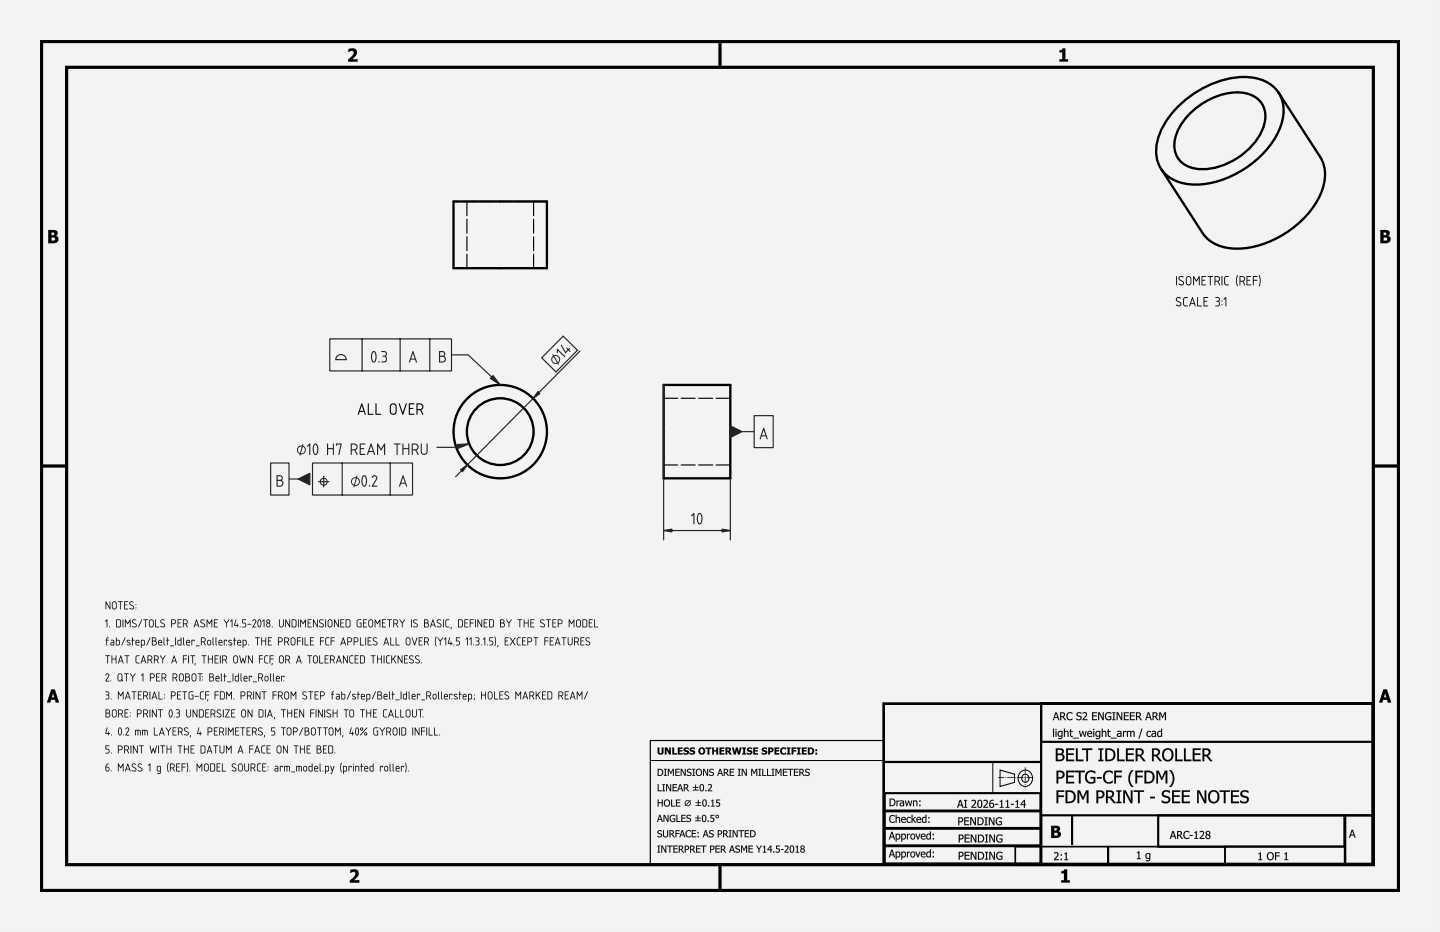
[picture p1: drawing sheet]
<svg xmlns="http://www.w3.org/2000/svg" width="432mm" height="279mm" viewBox="0 0 432 279" stroke-linecap="round" stroke-linejoin="round" font-family="sans-serif">
<path d="M0 0h431.8v279.4h-431.8z" fill-rule="evenodd" fill="#f1f3f5"/>
<g fill="#000">
<path d="M104.5 14.7a1.48 1.48 0 0 1 1.8-.1 1.48 1.48 0 0 1 .6 1.8l-1.3 1.4h1.6v.7h-2.8v-.6l1.1-1.1a.8 .8 0 0 0 .6-.9 .8 .8 0 0 0-.8-.6l-.8 .3zM317.7 15.1a.69 .69 0 0 0 .9-.6h.8v3.3h.8v.7h-2.5v-.7h.8v-2.1h-.8zM105 260.8a1.48 1.48 0 0 1 1.9-.1 1.48 1.48 0 0 1 .5 1.8l-1.3 1.4h1.6v.7h-2.8v-.6l1.2-1.1a.8 .8 0 0 0 .5-.8 .8 .8 0 0 0-.7-.7l-.9 .3zM318.2 261.2a.69 .69 0 0 0 .9-.6h.9v3.3h.8v.7h-2.6v-.7h.8v-2.1h-.8z"/>
<path d="M0 0h431.8v279.4h-431.8zM0 0v279.4h431.8v-279.4z"/>
<path d="M104.5 14.7l.5-.1a1.44 1.44 0 0 1 2 .5 1.44 1.44 0 0 1-.6 2l-.8 .7 1.6-.1v.8h-2.8v-.7l1.1-1 .6-1-.5-.5-1.1 .3zM104.5 14.7v.9l.7-.3a.74 .74 0 0 1 .9 .4 .74 .74 0 0 1-.4 .9l-1.3 1.3v.6h2.8v-.7h-1.7l1.4-1.4 .1-.7-.3-.9-1-.3z"/>
<path d="M317.7 15h.6l.3-.5h.9l-.1 3.3 .9-.1v.8h-2.6v-.8h.8v-2h-.8zM317.7 15.1v.6h.8v2.1h-.8v.7h2.5v-.7h-.8v-3.3h-.8l-.2 .5z"/>
<path d="M14.5 69h1.3a1 1 0 0 1 1.4 .4 1 1 0 0 1-.5 1.3 1.14 1.14 0 0 1 .7 1.5 1.14 1.14 0 0 1-1.4 .7h-1.5zM15.4 69.7l.1 .8a.51 .51 0 0 0 .8-.5 .51 .51 0 0 0-.9-.3zM15.4 71.2v1h.3a.58 .58 0 0 0 .8-.6 .58 .58 0 0 0-.9-.4z"/>
<path d="M14.5 68.9l2 .1 .7 .4a.97 .97 0 0 1-.4 1.3l.5 .3a1.16 1.16 0 0 1-.2 1.6l-.6 .3h-2zM14.5 69v3.9l2.1-.1a1.08 1.08 0 0 0 .9-1 1.08 1.08 0 0 0-.8-1.1l.5-.6-.2-.8-.5-.3zM15.4 69.7v.8l.9-.2-.2-.6zM15.4 69.7h.7l.2 .3a.61 .61 0 0 1-.9 .5zM15.4 71.2v1l1.1-.3v-.5zM15.4 71.2h.9a.48 .48 0 0 1 .3 .5 .48 .48 0 0 1-.3 .4l-.9 .1z"/>
<path d="M413.9 69h1.4a1 1 0 0 1 1.3 .4 1 1 0 0 1-.4 1.3 1.14 1.14 0 0 1 .7 1.5 1.14 1.14 0 0 1-1.4 .7h-1.6zM414.9 69.7l.1 .8a.51 .51 0 0 0 .7-.5 .51 .51 0 0 0-.8-.3zM414.9 71.2v1h.3a.58 .58 0 0 0 .8-.6 .58 .58 0 0 0-.9-.4z"/>
<path d="M413.9 68.9l2 .1 .7 .4a.97 .97 0 0 1-.4 1.3 1.03 1.03 0 0 1 .8 .8 1.03 1.03 0 0 1-.4 1.1l-.7 .3h-2zM413.9 69v3.9l2.2-.1 .6-.4a1.17 1.17 0 0 0 .1-1.3l-.6-.3 .4-.4 .1-.5-.4-.7zM414.9 69.7v.8l.8-.2-.1-.6zM414.9 69.7a.56 .56 0 0 1 .7 0 .56 .56 0 0 1 0 .8 .56 .56 0 0 1-.7 0zM414.9 71.2v1l1-.3v-.5zM414.9 71.2h.8a.48 .48 0 0 1 .3 .5 .48 .48 0 0 1-.3 .4l-.8 .1z"/>
<path d="M15.4 206.6h1l1.3 4h-1l-.2-.8h-1.2l-.2 .8h-1zM15.4 206.7l-1.3 3.9h1l.2-.8h1.2l.2 .8h1l-1.3-3.9zM15.9 207.8l-.4 1.3h.8zM15.9 207.7l.4 1.4h-.8z"/>
<path d="M15.4 206.7h1l1.3 3.9h-1l-.2-.8h-1.2l-.2 .8h-1zM15.9 207.8l-.4 1.3h.8z"/>
<path d="M316.5 213.5h.4l.8 2.4h-.4l-.2-.7h-.9l-.2 .7h-.3zM316.5 213.5l-.8 2.4h.3l.2-.7h.9l.2 .7h.4l-.8-2.4zM316.7 213.9l-.4 1.1h.7zM316.7 213.8l.4 1.2h-.8zM317.9 213.5l1.2 .1a.69 .69 0 0 1 .3 .7 .69 .69 0 0 1-.5 .6l.9 1h-.5l-.7-1h-.4v1h-.3zM317.9 213.5v2.4h.3v-1h.4l.7 1h.4l-.8-1 .3-.3 .1-.7-.5-.3zM318.2 213.8v.9l.7-.1 .1-.6zM318.2 213.8l.8 .1-.1 .7-.7 .1zM320.1 213.8l.6-.3 .9 .2v.4l-.9-.3-.5 .5a.88 .88 0 0 0 0 1 .88 .88 0 0 0 .9 .3l.5-.3v.4l-.8 .2-.6-.1-.3-.4-.1-.9zM320.1 213.8l-.3 .7a1.26 1.26 0 0 0 .6 1.4l1.2-.2v-.3l-.6 .3-.6-.2-.3-.6 .1-.8 .6-.4 .8 .4v-.4l-.8-.2zM323 213.7l1.1-.1 .1 .4a.52 .52 0 0 0-.7-.3 .52 .52 0 0 0-.2 .7l.3 .2a.76 .76 0 0 1 .7 1 .76 .76 0 0 1-1.2 .3l-.4-.1v-.5l.8 .3h.4l.1-.3-.1-.3-.9-.3a.65 .65 0 0 1 0-1zM323 213.7l-.2 .7 .9 .5a.38 .38 0 0 1 .4 .4 .38 .38 0 0 1-.4 .3l-1-.2v.3l.4 .2 1-.2 .1-.9-.9-.3-.2-.4 .5-.4 .7 .3v-.4l-.7-.1zM324.6 213.6l.3-.1a.72 .72 0 0 1 .9 .2 .72 .72 0 0 1 0 .9l-.9 1h1.2v.3h-1.5v-.4l.9-1 .1-.4-.2-.3-.8 .2zM324.7 213.6v.3a.62 .62 0 0 1 .9 .1v.5l-1 1.1v.3h1.5v-.3h-1.2l.9-1 .1-.8-.4-.3zM327.5 213.5h1.5v.3h-1.2v.7l1.1-.1v.3h-1.1v.9h1.2v.3h-1.5zM327.5 213.5v2.4h1.4v-.3h-1.1v-.9h1.1v-.2h-1.1v-.7h1.1v-.3zM329.3 213.5h.4l1 1.9v-1.9h.3v2.4h-.4l-1-2v2h-.3zM329.3 213.5v2.4h.3v-2.1l1 2.1h.4v-2.4h-.3v1.9l-1-1.9zM331.6 213.8l1.1-.3 .5 .2v.4l-.1-.1a.94 .94 0 0 0-1.4 .2 .94 .94 0 0 0 .4 1.4h.8v-.6h-.5v-.3h.8v1l-.8 .2-.6-.1-.5-.9zM331.6 213.8l-.3 .9 .3 .9 .8 .3 .8-.2v-1h-.8v.3h.5v.6l-.5 .1-.5-.3-.3-.7 .4-.8 .6-.2 .6 .4v-.4l-.9-.2zM333.5 213.5h1v.3h-.3v1.8h.3v.3h-1v-.3h.3v-1.8h-.3zM333.5 213.5v.3h.4v1.9l-.4-.1v.3h1v-.3l-.4 .1v-1.9h.4v-.3zM334.8 213.5h.5l.9 1.9v-1.9h.3v2.4h-.3l-1.1-2v2h-.3zM334.8 213.5v2.4h.3v-2.1l1.1 2.1h.3v-2.4h-.3v1.9l-.9-1.9zM337 213.5h1.5v.3h-1.2v.7l1.1-.1v.3h-1.1v.9h1.2v.3h-1.5zM337 213.5v2.4h1.5v-.3h-1.2v-.9h1.1v-.2h-1.1v-.7h1.2v-.3zM338.8 213.5h1.5v.3h-1.2v.7l1.1-.1v.3h-1.1v.9h1.2v.3h-1.5zM338.8 213.5v2.4h1.5v-.3h-1.2v-.9h1.1v-.2h-1.1v-.7h1.2v-.3zM340.6 213.5h1l.5 .3a.71 .71 0 0 1-.5 1.1l.9 1h-.4l-.8-1h-.3v1h-.4zM340.6 213.5v2.4h.4l-.1-1h.4l.8 1h.4l-.9-1 .4-.3a.67 .67 0 0 0 0-.8 .67 .67 0 0 0-.8-.3zM341 213.8v.9l.6-.1 .2-.6zM340.9 213.8l.8 .1v.7l-.8 .1zM344.2 213.5h.4l.8 2.4h-.4l-.2-.7h-.9l-.2 .7h-.3zM344.2 213.5l-.8 2.4h.3l.2-.7h.9l.2 .7h.4l-.8-2.4zM344.4 213.9l-.4 1.1h.7zM344.4 213.8l.4 1.2h-.8zM345.6 213.5h1l.4 .3a.71 .71 0 0 1-.4 1.1l.9 1h-.5l-.7-1h-.4v1h-.3zM345.6 213.5v2.4h.3v-1h.4l.7 1h.4l-.8-1 .3-.3a.67 .67 0 0 0 .1-.8 .67 .67 0 0 0-.8-.3zM345.9 213.8v.9l.7-.1 .1-.6zM345.9 213.8l.8 .1-.1 .7-.7 .1zM347.6 213.5h.5l.5 1.3 .6-1.3h.5v2.4h-.4v-2l-.6 1.4h-.2l-.6-1.4v2h-.3zM347.6 213.5v2.4h.3v-2l.6 1.3h.2l.6-1.4v2.1h.3v-2.4h-.4l-.6 1.4-.6-1.4z"/>
<path d="M316.5 213.5h.4l.8 2.4h-.4l-.2-.7h-.9l-.2 .7h-.3zM316.7 213.8l-.4 1.2h.7zM317.9 213.5h.6a.69 .69 0 0 1 .9 .5 .69 .69 0 0 1-.5 .9l.8 1h-.4l-.7-1h-.4v1h-.3zM318.2 213.8v.9h.3a.45 .45 0 0 0 .6-.4 .45 .45 0 0 0-.6-.5zM320.1 213.8l1-.3 .5 .2v.4a.87 .87 0 0 0-1.3 0 .87 .87 0 0 0 0 1.2 .87 .87 0 0 0 1.3 .1v.3a1.22 1.22 0 0 1-1.7-.2 1.22 1.22 0 0 1 .2-1.7zM323 213.7l.9-.2 .4 .1-.1 .4a.53 .53 0 0 0-.7-.3 .53 .53 0 0 0-.2 .7l.1 .1a.78 .78 0 0 1 .9 .9 .78 .78 0 0 1-1.2 .5l-.4-.2v-.3a.64 .64 0 0 0 .8 .3 .64 .64 0 0 0 .5-.7 .99 .99 0 0 1-1.1-1.2zM324.7 213.6a.85 .85 0 0 1 1.2 .3 .85 .85 0 0 1-.5 1.2l-.5 .5h1.2v.3h-1.5v-.3l.7-.8a.57 .57 0 0 0 .3-.9 .57 .57 0 0 0-.9 .1zM327.5 213.5h1.4v.3h-1.1v.7h1.1v.2h-1.1v.9h1.1v.3h-1.4zM329.3 213.5h.4l1 1.9v-1.9h.3v2.4h-.4l-1-2v2h-.3zM331.6 213.8l1.1-.3 .5 .2v.4a.95 .95 0 0 0-1.6 .4 .95 .95 0 0 0 1.3 1.1v-.6h-.5v-.3h.8v1a1.25 1.25 0 0 1-1.7-.2 1.25 1.25 0 0 1 .1-1.7zM333.5 213.5h1v.3h-.3v1.8h.3v.3h-1v-.3h.3v-1.8h-.3zM334.8 213.5h.5l.9 1.9v-1.9h.3v2.4h-.3l-1.1-2v2h-.3zM337 213.5h1.5v.3h-1.2v.7h1.1v.2h-1.1v.9h1.2v.3h-1.5zM338.8 213.5h1.5v.3h-1.2v.7h1.1v.2h-1.1v.9h1.2v.3h-1.5zM340.6 213.5h.6a.69 .69 0 0 1 .9 .5 .69 .69 0 0 1-.5 .9l.9 1h-.4l-.8-1h-.3v1h-.4zM341 213.8v.9h.2a.45 .45 0 0 0 .6-.4 .45 .45 0 0 0-.5-.5zM344.2 213.5h.4l.8 2.4h-.4l-.2-.7h-.9l-.2 .7h-.3zM344.4 213.8l-.4 1.2h.7zM345.6 213.5h.6a.69 .69 0 0 1 .9 .5 .69 .69 0 0 1-.5 .9l.8 1h-.4l-.7-1h-.4v1h-.3zM345.9 213.8v.9h.3a.45 .45 0 0 0 .6-.4 .45 .45 0 0 0-.6-.5zM347.6 213.5h.4l.6 1.3 .6-1.3h.4v2.4h-.3v-2l-.6 1.3h-.2l-.6-1.3v2h-.3z"/>
<path d="M414.8 206.6h1.1l1.3 4h-1l-.3-.8h-1.2l-.2 .8h-1zM414.8 206.7l-1.3 3.9h1l.2-.8h1.3l.2 .8h1l-1.3-3.9zM415.3 207.8l-.3 1.3h.7zM415.3 207.7l.5 1.4h-.9z"/>
<path d="M414.8 206.7h1.1l1.3 3.9h-1l-.3-.8h-1.2l-.2 .8h-1zM415.3 207.8l-.3 1.3h.7z"/>
<path d="M197.2 224.1h.5v1.3a.36 .36 0 0 0 .4 .4 .36 .36 0 0 0 .3-.4v-1.3h.6v1.3a.89 .89 0 0 1-.9 .8 .89 .89 0 0 1-.9-.8zM199.4 224.1h.6l.7 1.2v-1.2h.5v2.1h-.5l-.9-1.5v1.5h-.4zM201.6 224.1h.5v1.7h.9v.4h-1.4zM203.2 224.1h1.5v.4h-.9v.4h.8v.4h-.8v.5h.9v.4h-1.5zM205.1 224.4a1.33 1.33 0 0 1 1.4-.2v.5l-.8-.3-.2 .2 .1 .2a.77 .77 0 0 1 1 .8 .77 .77 0 0 1-1.1 .6l-.6-.1v-.5l1 .2 .2-.2-.3-.2a.7 .7 0 0 1-.7-1zM206.9 224.4a1.33 1.33 0 0 1 1.5-.2v.5l-.8-.3-.3 .2 .2 .2a.77 .77 0 0 1 .9 .8 .77 .77 0 0 1-1.1 .6l-.5-.1v-.5l1 .2 .1-.2-.3-.2a.7 .7 0 0 1-.7-1zM209.3 225.1a1.1 1.1 0 0 1 2.2 0 1.1 1.1 0 0 1-2.2 0zM210.2 224.5a.65 .65 0 0 0-.3 .9 .65 .65 0 0 0 .9 .3v-1l-.3-.2zM211.6 224.1h1.7v.4h-.6v1.7h-.5v-1.7h-.6zM213.5 224.1h.6v.8h.7v-.8h.5v2.1h-.5v-.9h-.7v.9h-.6zM215.7 224.1h1.5v.4h-.9v.4h.8v.4h-.8v.5h.9v.4h-1.5zM217.5 224.1h.9a.64 .64 0 0 1 .8 .4 .64 .64 0 0 1-.4 .8l.7 .9h-.6l-.6-.8h-.2v.8h-.6zM218.1 224.5v.5a.36 .36 0 0 0 .5 0 .36 .36 0 0 0 0-.5 .36 .36 0 0 0-.5 0zM219.5 224.1h.5l.3 1.4 .4-1.4h.5l.3 1.4 .3-1.4h.6l-.5 2.1h-.6l-.4-1.3-.3 1.3h-.6zM222.6 224.1h1.1v.4h-.3v1.3h.3v.4h-1.1v-.4h.3v-1.3h-.3zM224.1 224.4a1.33 1.33 0 0 1 1.4-.2v.5l-.8-.3-.2 .2 .1 .2a.77 .77 0 0 1 1 .8 .77 .77 0 0 1-1.1 .6l-.6-.1v-.5l1 .2 .2-.2-.4-.2a.7 .7 0 0 1-.6-1zM225.9 224.1h1.4v.4h-.9v.4h.8v.4h-.8v.5h.9v.4h-1.4zM228.5 224.4a1.33 1.33 0 0 1 1.5-.2v.5l-.8-.3-.2 .2 .1 .2a.77 .77 0 0 1 1 .8 .77 .77 0 0 1-1.2 .6l-.5-.1v-.5l1 .2 .1-.2-.3-.2a.7 .7 0 0 1-.7-1zM230.3 224.1h.9a.75 .75 0 0 1 .7 .9 .75 .75 0 0 1-1 .5v.7h-.6zM230.9 224.5v.6a.37 .37 0 0 0 .5-.3 .37 .37 0 0 0-.5-.3zM232.2 224.1h1.5v.4h-.9v.4h.8v.4h-.8v.5h.9v.4h-1.5zM234.2 224.3l.5-.2h.7l.3 .1v.5a.67 .67 0 0 0-1 0 .67 .67 0 0 0 0 .9 .67 .67 0 0 0 1 0v.5a1.14 1.14 0 0 1-1.5-.3 1.14 1.14 0 0 1 0-1.5zM235.9 224.1h1.1v.4h-.3v1.3h.3v.4h-1.1v-.4h.3v-1.3h-.3zM237.4 224.1h1.4v.4h-.9v.4h.8v.4h-.8v.9h-.5zM239 224.1h1.1v.4h-.3v1.3h.3v.4h-1.1v-.4h.3v-1.3h-.3zM240.5 224.1h1.4v.4h-.9v.4h.8v.4h-.8v.5h.9v.4h-1.4zM242.3 224.1h.6a1.07 1.07 0 0 1 1.2 1 1.07 1.07 0 0 1-1.2 1.1h-.6zM242.8 224.5v1.3a.67 .67 0 0 0 .8-.7 .67 .67 0 0 0-.8-.6zM244.5 224.6h.5v.6h-.5zM244.5 225.6h.5v.6h-.5z"/>
<path d="M197.2 224.1h.5l.1 1.5 .3 .2 .3-.2v-1.5h.6v1.3a.93 .93 0 0 1-.6 .8 .93 .93 0 0 1-1-.2l-.2-.3zM197.2 224.1v1.3a.93 .93 0 0 0 1.5 .6l.3-1.9h-.6v1.3a.38 .38 0 0 1-.3 .5 .38 .38 0 0 1-.4-.5v-1.3zM199.3 224.1h.7l.7 1.2v-1.2h.5v2.1h-.5l-.9-1.5 .1 1.5h-.6zM199.4 224.1v2.1h.4l.1-1.5 .8 1.5h.5v-2.1h-.5v1.3l-.7-1.3zM201.6 224.1h.5v1.7h.9v.4h-1.4zM201.6 224.1v2.1h1.4v-.4h-.9v-1.7zM203.2 224.1h1.5v.4h-.9v.4l.8-.1v.5h-.8v.5h.9v.4h-1.5zM203.2 224.1v2.1h1.5v-.4h-.9v-.5h.8v-.4h-.8v-.4h.9v-.4zM205 224.4l.6-.3 .9 .1v.5l-.5-.2-.5 .1v.2l.5 .1a.74 .74 0 0 1 .6 1 .74 .74 0 0 1-1.1 .3l-.6-.1v-.5l.9 .2 .2-.2-1-.5zM205.1 224.4v.7l1 .5-.4 .3-.8-.3v.5l.8 .1 .7-.2 .2-.3-.1-.5-1-.5 .3-.3 .7 .3v-.5l-.9-.1zM206.9 224.4l.5-.3 1 .1v.5l-.6-.2-.4 .1v.2l.4 .1a.74 .74 0 0 1 .6 1 .74 .74 0 0 1-1.1 .3l-.6-.1v-.5l.9 .2 .3-.2-1-.5zM206.9 224.4v.7l1 .5-.4 .3-.7-.3v.5l.7 .1 .7-.2 .2-.3-.1-.5-1-.5 .4-.3 .7 .3v-.5l-1-.1zM209.3 225.1a1.1 1.1 0 0 1 2.2 0 1.1 1.1 0 0 1-2.2 0zM209.3 225.1a1.07 1.07 0 0 0 2.1 0 1.07 1.07 0 0 0-2.1 0zM210.1 224.6v1l.5 .2 .3-.3v-.7l-.4-.3zM210.2 224.5h.4a.67 .67 0 0 1 .4 .8 .67 .67 0 0 1-.9 .4l-.1-.7zM211.5 224.1h1.8v.4h-.6v1.7h-.5v-1.7h-.7zM211.6 224.1v.4h.6v1.7h.5v-1.7h.6v-.4zM213.5 224.1h.6v.8h.7v-.8h.5v2.1h-.5v-.9h-.7v.9h-.6zM213.5 224.1v2.1h.6v-.9h.7v.9h.5v-2.1h-.5v.8h-.7v-.8zM215.7 224.1h1.5v.4h-.9v.4l.8-.1v.5h-.8v.5h.9v.4h-1.5zM215.7 224.1v2.1h1.5v-.4h-.9v-.5h.8v-.4h-.8v-.4h.9v-.4zM217.5 224.1h1.2a.61 .61 0 0 1 .5 .6 .61 .61 0 0 1-.4 .6l.7 .9h-.7l-.5-.8h-.2v.8h-.6zM217.5 224.1v2.1h.6v-.8l.8 .8h.6l-.7-.9 .3-.2v-.7l-.4-.3zM218.1 224.5v.5l.5-.1-.1-.4zM218.1 224.5h.5v.4l-.5 .2zM219.5 224.1h.5l.3 1.4 .4-1.4h.5l.3 1.4 .3-1.4h.6l-.5 2.1h-.6l-.4-1.3-.3 1.3h-.6zM219.5 224.1l.5 2.1h.6l.3-1.3 .4 1.3h.6l.5-2.1h-.6l-.3 1.4-.3-1.4h-.5l-.4 1.4-.3-1.4zM222.6 224.1h1.1v.4h-.3v1.3h.3v.4h-1.1v-.4h.3v-1.3h-.3zM222.6 224.1v.4l.3-.1v1.4h-.3v.4h1.1v-.4h-.3v-1.4l.3 .1v-.4zM224 224.4l.6-.3 .9 .1v.5l-.5-.2-.5 .1v.2l.5 .1a.74 .74 0 0 1 .6 1 .74 .74 0 0 1-1.1 .3l-.6-.1v-.5l.6 .2 .5-.1-.3-.3a.72 .72 0 0 1-.7-1zM224.1 224.4l-.1 .7 1.1 .5-.4 .3-.8-.3v.5l.8 .1 .7-.2 .2-.3-.1-.5-1-.5 .3-.3 .7 .3v-.5l-.9-.1zM225.9 224.1h1.4v.4h-.9v.4l.8-.1v.5h-.8v.5h.9v.4h-1.4zM225.9 224.1v2.1h1.4v-.4h-.9v-.5h.8v-.4h-.8v-.4h.9v-.4zM228.5 224.4l.5-.3 1 .1v.5l-.5-.2-.5 .1v.2l.4 .1a.74 .74 0 0 1 .6 1 .74 .74 0 0 1-1.1 .3l-.5-.1v-.5l.6 .2 .5-.1-.3-.3a.72 .72 0 0 1-.7-1zM228.5 224.4v.7l1 .5-.3 .3-.8-.3v.5l.8 .1 .6-.2 .3-.5-.1-.3-1.1-.5 .4-.3 .7 .3v-.5l-1-.1zM230.3 224.1h1.2l.5 .5-.3 .7-.8 .2v.7h-.6zM230.3 224.1v2.1h.6v-.7l.8-.1 .2-.4v-.6l-.4-.3zM230.9 224.5v.6h.3l.2-.5zM230.9 224.5l.5 .1-.1 .4-.4 .1zM232.2 224.1h1.5v.4h-.9v.4l.8-.1v.5h-.8v.5h.9v.4h-1.5zM232.2 224.1v2.1h1.5v-.4h-.9v-.5h.8v-.4h-.8v-.4h.9v-.4zM234.2 224.3l.5-.2h.7l.3 .1v.5a.69 .69 0 0 0-1.1-.1 .69 .69 0 0 0 .1 1.1l.5 .1 .5-.3v.6l-.7 .2-.8-.3-.3-.9zM234.2 224.4a1.09 1.09 0 0 0-.2 1.2 1.09 1.09 0 0 0 1.2 .6l.5-.1v-.5l-.5 .3-.5-.1-.2-.8 .4-.6 .8 .3v-.5l-.7-.1zM235.9 224.1h1.2v.4h-.4v1.3h.4v.4h-1.2v-.4h.3v-1.3h-.3zM235.9 224.1v.4l.3-.1v1.4h-.3v.4h1.1v-.4h-.3v-1.4l.3 .1v-.4zM237.4 224.1h1.4v.4h-.9v.4h.8v.4h-.8v.9h-.5zM237.4 224.1v2.1h.5v-.9h.8v-.4h-.8v-.4h.9v-.4zM239 224.1h1.1v.4h-.3v1.3h.3v.4h-1.1v-.4h.3v-1.3h-.3zM239 224.1v.4l.3-.1v1.4h-.3v.4h1.1v-.4h-.3v-1.4l.3 .1v-.4zM240.4 224.1h1.5v.4h-.9v.4l.8-.1v.5h-.8v.5h.9v.4h-1.5zM240.5 224.1v2.1h1.4v-.4h-.9v-.5h.8v-.4h-.8v-.4h.9v-.4zM242.2 224.1l1.5 .1a1.11 1.11 0 0 1 0 1.8l-1.5 .2zM242.3 224.1v2.1h1l.5-.3 .3-.6-.2-.8-.6-.4zM242.8 224.5v1.3l.5-.1 .3-.4-.1-.5zM242.8 224.5h.3a.68 .68 0 0 1 .5 .8 .68 .68 0 0 1-.8 .5zM244.5 224.6h.5v.6h-.5zM244.5 224.6v.6h.5v-.6zM244.5 225.6h.5v.6h-.5zM244.5 225.6v.6h.5v-.6z"/>
<path d="M197.2 235.1h.3v1.9h.9v.2h-1.2zM198.6 235.1h.8v.2h-.3v1.7h.3v.2h-.8v-.2h.3v-1.7h-.3zM199.7 235.1h.4l.9 1.7v-1.7h.2v2.1h-.3l-.9-1.8v1.8h-.3zM201.7 235.1h1.3v.2h-1v.6h.9v.3h-.9v.8h1v.2h-1.3zM203.8 235.1h.3l.7 2.1h-.3l-.1-.6h-.9l-.1 .6h-.3zM204 235.4l-.4 1h.7zM205 235.1h.6a.62 .62 0 0 1 .8 .4 .62 .62 0 0 1-.5 .8l.8 .9h-.4l-.7-.8h-.3v.8h-.3zM205.3 235.3v.8h.3a.41 .41 0 0 0 .5-.4 .41 .41 0 0 0-.5-.4zM208.5 235.2h.2v.7h.7v.3h-.7v.6h.7v.2h-1.6v-.2h.7v-.6h-.7v-.3h.7zM210.1 235.2a.75 .75 0 0 1 .8 .1 .75 .75 0 0 1 .2 .8 .76 .76 0 0 1-.7 1.1 .76 .76 0 0 1-.6-1.1zM210.2 235.3l-.2 .8a.52 .52 0 0 0 .1 .8 .52 .52 0 0 0 .7 0 .52 .52 0 0 0 0-.8v-.2a.45 .45 0 0 0-.1-.5 .45 .45 0 0 0-.5-.1zM211.5 236.8h.3v.4h-.3zM212.3 235.2a.78 .78 0 0 1 1.2 .3 .78 .78 0 0 1-.6 1.1l-.4 .4h1.1v.2h-1.3v-.3l.6-.7a.51 .51 0 0 0 .2-.8 .51 .51 0 0 0-.8 .1z"/>
<path d="M197.2 235.1h.3v1.9l1-.1v.3h-1.3zM197.2 235.1v2.1h1.2v-.2h-.9v-1.9zM198.6 235.1h.8v.2h-.3v1.7h.3v.2h-.8v-.2h.3v-1.7h-.3zM198.6 235.1v.2h.3v1.7h-.3v.2h.8v-.2h-.3v-1.7h.3v-.2zM199.7 235.1h.4l.9 1.7v-1.7h.3v2.1h-.4l-.9-1.8v1.8h-.3zM199.7 235.1v2.1h.3v-1.8l.9 1.8h.3v-2.1h-.2v1.7l-.9-1.7zM201.7 235.1h1.3v.3h-1v.5h.9v.3h-.9v.8l1-.1v.3h-1.3zM201.7 235.1v2.1h1.3v-.2h-1.1v-.8h1v-.3h-1v-.6h1.1v-.2zM203.8 235.1h.3l.8 2.1h-.4l-.1-.6h-.9l-.1 .6h-.3zM203.8 235.1l-.7 2.1h.3l.1-.6h.9l.1 .6h.3l-.7-2.1zM203.9 235.4l-.3 1h.7zM204 235.3l.3 1.1h-.7zM205 235.1l1.2 .2 .1 .6-.4 .4 .8 .9h-.4l-.7-.8h-.3v.8h-.3zM205 235.1v2.1h.3v-.9h.4l.6 .9h.4l-.8-.9 .3-.3a.6 .6 0 0 0 0-.7 .6 .6 0 0 0-.6-.2zM205.3 235.3v.8l.6-.1 .1-.5zM205.3 235.3l.7 .1v.6l-.7 .1zM208.4 235.2h.3v.7h.7v.3h-.7v.6l.7-.1v.3h-1.7v-.3l.8 .1v-.6h-.8v-.3h.8zM208.5 235.2v.7h-.7v.3l.7-.1v.7h-.7v.2h1.6v-.2h-.7v-.7l.7 .1v-.3h-.7v-.7zM210 235.2l.7-.1 .3 .2a1.13 1.13 0 0 1 .2 1.2 1.13 1.13 0 0 1-1 .7l-.4-.7zM210.1 235.2a1.31 1.31 0 0 0 .3 2l.5-.2a1.11 1.11 0 0 0 .3-1.2 1.11 1.11 0 0 0-1-.7zM210.3 235.3l-.2 .8 .1 .9 .5-.1 .1-1a.44 .44 0 0 0-.1-.4 .44 .44 0 0 0-.4-.2zM210.2 235.3l.6 .2v1.3a.33 .33 0 0 1-.4 .2 .33 .33 0 0 1-.3-.2zM211.5 236.8h.4v.4h-.4zM211.5 236.8v.4h.3v-.4zM212.3 235.2l.7-.1 .4 .2v.8l-.9 .9 1.1-.1v.3h-1.4v-.3l1-1.3-.2-.3-.7 .2zM212.3 235.2v.3l.4-.2a.49 .49 0 0 1 .6 .3 .49 .49 0 0 1-.4 .6l-.6 .7v.3h1.3v-.2h-1.1l.7-.8 .3-.6a.7 .7 0 0 0-1.2-.4z"/>
<path d="M197.2 230.5h.5a1.06 1.06 0 0 1 1.2 1 1.06 1.06 0 0 1-1.2 1.1h-.5zM197.5 230.7v1.7a.85 .85 0 0 0 1.1-.9 .85 .85 0 0 0-1.1-.8zM199.1 230.5h.8v.2h-.2v1.7h.2v.2h-.8v-.2h.3v-1.7h-.3zM200.3 230.5h.3l.6 1.2 .5-1.2h.4v2.1h-.3v-1.8l-.6 1.2-.7-1.2v1.8h-.2zM202.5 230.5h1.3v.2h-1v.6h.9v.3h-.9v.8h1v.2h-1.3zM204.1 230.5h.4l.9 1.7v-1.7h.2v2.1h-.3l-.9-1.8v1.8h-.3zM206.2 230.6l.8-.1 .3 .1v.3a.48 .48 0 0 0-.7-.3 .48 .48 0 0 0-.2 .7l.1 .1a.7 .7 0 0 1 .9 .8 .7 .7 0 0 1-1.1 .4l-.3-.1v-.4a.53 .53 0 0 0 .6 .4 .53 .53 0 0 0 .4-.7 .74 .74 0 0 1-.8-.3 .74 .74 0 0 1 0-.9zM207.6 230.5h.8v.2h-.3v1.7h.3v.2h-.8v-.2h.3v-1.7h-.3zM208.9 230.7a1 1 0 0 1 1.4 .2 1 1 0 0 1-.1 1.4 1 1 0 0 1-1.4-.1l-.2-.8zM209.2 230.8a.77 .77 0 0 0-.2 1.2 .77 .77 0 0 0 1.1 0 .78 .78 0 0 0 .1-1 .78 .78 0 0 0-1-.2zM210.8 230.5h.4l.9 1.7v-1.7h.2v2.1h-.3l-.9-1.8v1.8h-.3zM212.9 230.6l.8-.1 .3 .1v.3a.48 .48 0 0 0-.7-.3 .48 .48 0 0 0-.2 .7l.1 .1a.7 .7 0 0 1 .9 .8 .7 .7 0 0 1-1.1 .4l-.3-.1v-.4a.53 .53 0 0 0 .6 .4 .53 .53 0 0 0 .4-.7 .74 .74 0 0 1-.8-.3 .74 .74 0 0 1 0-.9zM215.8 230.5h.3l.7 2.1h-.3l-.2-.6h-.8l-.2 .6h-.2zM215.9 230.8l-.3 1h.7zM217 230.5h.6a.62 .62 0 0 1 .7 .4 .62 .62 0 0 1-.4 .8l.8 .9h-.4l-.7-.8h-.3v.8h-.3zM217.3 230.7v.8h.2a.41 .41 0 0 0 .5-.4 .41 .41 0 0 0-.4-.4zM218.8 230.5h1.3v.2h-1v.6h1v.3h-1v.8h1v.2h-1.3zM221.3 230.5h.8v.2h-.3v1.7h.3v.2h-.8v-.2h.2v-1.7h-.2zM222.4 230.5h.4l.9 1.7v-1.7h.2v2.1h-.3l-.9-1.8v1.8h-.3zM225.3 230.5h.3l.6 1.2 .5-1.2h.4v2.1h-.3v-1.8l-.6 1.2-.7-1.2v1.8h-.2zM227.4 230.5h.8v.2h-.2v1.7h.2v.2h-.8v-.2h.3v-1.7h-.3zM228.6 230.5h.2v1.9h1v.2h-1.2zM230 230.5h.3v1.9h.9v.2h-1.2zM231.4 230.5h.8v.2h-.3v1.7h.3v.2h-.8v-.2h.2v-1.7h-.2zM232.5 230.5h.4l.5 1.2 .6-1.2h.3v2.1h-.2v-1.8l-.6 1.2-.7-1.2v1.8h-.3zM234.8 230.5h1.3v.2h-1.1v.6h1v.3h-1v.8h1.1v.2h-1.3zM236.2 230.5h1.7v.2h-.7v1.9h-.3v-1.9h-.7zM238.1 230.5h1.3v.2h-1v.6h.9v.3h-.9v.8h1v.2h-1.3zM239.7 230.5h.5a.62 .62 0 0 1 .8 .4 .62 .62 0 0 1-.4 .8l.7 .9h-.3l-.7-.8h-.3v.8h-.3zM240 230.7v.8h.2a.41 .41 0 0 0 .5-.4 .41 .41 0 0 0-.4-.4zM241.6 230.6l.9-.1 .2 .1v.3a.48 .48 0 0 0-.6-.3 .48 .48 0 0 0-.2 .7l.1 .1a.7 .7 0 0 1 .8 .8 .7 .7 0 0 1-1.1 .4l-.3-.1v-.4a.53 .53 0 0 0 .7 .4 .53 .53 0 0 0 .3-.7 .74 .74 0 0 1-.8-.3 .74 .74 0 0 1 0-.9z"/>
<path d="M197.2 230.5h.5a1.08 1.08 0 0 1 1.2 1 1.08 1.08 0 0 1-1.2 1.1h-.5zM197.2 230.5v2.1l1.2-.2 .4-.5v-.9l-.6-.5zM197.5 230.7v1.7l.7-.1 .3-.4a.82 .82 0 0 0-.5-1.1zM197.5 230.7l.7 .1 .3 .3 .1 .7-.4 .5-.7 .1zM199.1 230.5h.8v.2h-.2v1.7h.2v.2h-.8v-.2h.3v-1.7h-.3zM199.1 230.5v.2h.3v1.7h-.3v.2h.8v-.2h-.3v-1.7h.3v-.2zM200.2 230.5h.5l.5 1.2 .5-1.2h.4v2.1h-.3v-1.8l-.6 1.2h-.1l-.6-1.2v1.8h-.3zM200.3 230.5v2.1h.2v-1.8l.7 1.2 .6-1.2v1.8h.3v-2.1h-.4l-.5 1.2-.6-1.2zM202.5 230.5h1.3v.3h-1v.5h1v.3h-1v.8l1-.1v.3h-1.3zM202.5 230.5v2.1h1.3v-.2h-1v-.8h.9v-.3h-.9v-.6h1v-.2zM204.1 230.5h.4l.9 1.7-.1-1.7h.3v2.1h-.3l-.9-1.8v1.8h-.3zM204.1 230.5v2.1h.3v-1.8l.9 1.8h.3v-2.1h-.2l-.1 1.7-.8-1.7zM206.2 230.6l1-.1 .1 .4a.46 .46 0 0 0-.7-.3 .46 .46 0 0 0-.1 .8h.3a.68 .68 0 0 1 .5 1 .68 .68 0 0 1-1 .2l-.4-.1v-.4l.9 .3 .2-.6a.83 .83 0 0 1-.8-.3 .83 .83 0 0 1 0-.9zM206.2 230.6l-.2 .7 .8 .4a.34 .34 0 0 1 .3 .4 .34 .34 0 0 1-.3 .3l-.8-.3v.4l.3 .1 .9-.2 .1-.7-.9-.4-.2-.3 .5-.3 .6 .2v-.3zM207.6 230.5h.8v.2h-.3v1.7h.3v.2h-.8v-.2h.3v-1.7h-.3zM207.6 230.5v.2h.3v1.7h-.3v.2h.8v-.2h-.3v-1.7h.3v-.2zM208.9 230.7l.7-.3 .7 .3 .2 1-.4 .8-.7 .1-.5-.2-.3-.9zM208.9 230.7a1.1 1.1 0 0 0-.2 1.3 1.1 1.1 0 0 0 1.2 .6l.5-.6-.2-1.3a.96 .96 0 0 0-1.3 0zM209.1 230.9l-.1 .9 .4 .6 .6-.2 .1-1a.61 .61 0 0 0-.4-.5 .61 .61 0 0 0-.6 .2zM209.2 230.8l.5-.1 .3 .2a.81 .81 0 0 1 .2 1.1 .81 .81 0 0 1-1.1 .2l-.2-.9zM210.8 230.5h.4l.9 1.7-.1-1.7h.3v2.1h-.3l-.9-1.8v1.8h-.3zM210.8 230.5v2.1h.3v-1.8l.9 1.8h.3v-2.1h-.2l-.1 1.7-.8-1.7zM212.9 230.6l1-.1 .1 .4a.46 .46 0 0 0-.7-.3 .46 .46 0 0 0-.1 .8h.3a.68 .68 0 0 1 .5 1 .68 .68 0 0 1-1 .2l-.4-.1v-.4l.9 .3 .2-.6a.83 .83 0 0 1-.8-.3 .83 .83 0 0 1 0-.9zM212.9 230.6l-.2 .7 .8 .4a.34 .34 0 0 1 .3 .4 .34 .34 0 0 1-.3 .3l-.8-.3v.4l.3 .1 .9-.2 .1-.7-.9-.4-.2-.3 .5-.3 .6 .2v-.3zM215.8 230.5h.3l.7 2.1h-.3l-.2-.6h-.8l-.2 .6h-.3zM215.8 230.5l-.7 2.1h.2l.2-.6h.8l.2 .6h.3l-.7-2.1zM215.9 230.8l-.3 1h.7zM215.9 230.7l.4 1.1h-.7zM217 230.5l1.1 .1a.62 .62 0 0 1 .2 .6 .62 .62 0 0 1-.4 .5l.8 .9h-.4l-.7-.8h-.3v.8h-.3zM217 230.5v2.1h.3v-.9h.3l.7 .9h.3l-.7-.9 .3-.2 .1-.7-.4-.3zM217.3 230.7v.8l.6-.1 .1-.5zM217.3 230.7l.7 .1-.1 .6-.6 .1zM218.8 230.5h1.4v.3h-1.1v.5h1v.3h-1v.8l1.1-.1v.3h-1.4zM218.8 230.5v2.1h1.3v-.2h-1v-.8h1v-.3h-1v-.6h1v-.2zM221.2 230.5h.9v.2h-.3v1.7h.3v.2h-.9v-.2h.3v-1.7h-.3zM221.3 230.5v.2h.2v1.7h-.2v.2h.8v-.2h-.3v-1.7h.3v-.2zM222.4 230.5h.4l.9 1.7-.1-1.7h.3v2.1h-.3l-.9-1.8v1.8h-.3zM222.4 230.5v2.1h.3v-1.8l.9 1.8h.3v-2.1h-.2l-.1 1.7-.8-1.7zM225.2 230.5h.4l.6 1.2 .5-1.2h.4v2.1h-.3v-1.8l-.6 1.2h-.1l-.6-1.2v1.8h-.3zM225.3 230.5v2.1h.2v-1.8l.7 1.2 .6-1.2v1.8h.3v-2.1h-.4l-.5 1.2-.6-1.2zM227.4 230.5h.8v.2h-.2v1.7h.2v.2h-.8v-.2h.3v-1.7h-.3zM227.4 230.5v.2h.3v1.7h-.3v.2h.8v-.2h-.3v-1.7h.3v-.2zM228.5 230.5h.4l-.1 1.9 1-.1v.3h-1.3zM228.6 230.5v2.1h1.2v-.2h-1v-1.9zM230 230.5h.3v1.9l.9-.1v.3h-1.2zM230 230.5v2.1h1.2v-.2h-.9v-1.9zM231.4 230.5h.8v.2h-.3v1.7h.3v.2h-.8v-.2h.2v-1.7h-.2zM231.4 230.5v.2h.3v1.7h-.3v.2h.8v-.2h-.3v-1.7h.3v-.2zM232.5 230.5h.4l.5 1.2 .5-1.2h.5v2.1h-.4v-1.8l-.5 1.2h-.2l-.5-1.2v1.8h-.3zM232.5 230.5v2.1h.3v-1.8l.7 1.2 .5-1.2 .1 1.8h.2v-2.1h-.3l-.6 1.2-.5-1.2zM234.8 230.5h1.3v.3h-1.1v.5h1v.3h-1v.8l1.1-.1v.3h-1.3zM234.8 230.5v2.1h1.3v-.2h-1.1v-.8h1v-.3h-1v-.6h1.1v-.2zM236.2 230.5h1.7v.3l-.7-.1v1.9h-.3v-1.9l-.7 .1zM236.2 230.5v.2h.7v1.9h.3v-1.9h.7v-.2zM238.1 230.5h1.3v.3h-1v.5h.9v.3h-.9v.8l1-.1v.3h-1.3zM238.1 230.5v2.1h1.3v-.2h-1.1v-.8h1v-.3h-1v-.6h1.1v-.2zM239.7 230.5l1.2 .2 .1 .6-.4 .4 .8 .9h-.4l-.7-.8h-.3v.8h-.3zM239.7 230.5v2.1h.3v-.9h.3l.7 .9h.3l-.7-.9 .3-.3a.6 .6 0 0 0 0-.7 .6 .6 0 0 0-.7-.2zM240 230.7v.8l.6-.1 .1-.5zM240 230.7l.7 .1-.1 .6-.6 .1zM241.6 230.6l1-.1 .1 .4a.46 .46 0 0 0-.6-.3 .46 .46 0 0 0-.1 .8h.2a.68 .68 0 0 1 .6 1 .68 .68 0 0 1-1.1 .2l-.3-.1v-.4l.7 .3 .4-.4-1-.6zM241.6 230.6l-.2 .5 .1 .3 .8 .3a.34 .34 0 0 1 .3 .4 .34 .34 0 0 1-.3 .3l-.9-.3v.4l.3 .1 .9-.2 .1-.7-.9-.4-.1-.3 .4-.3 .6 .2v-.3z"/>
<path d="M315.8 218.4h.3v2.5h-.3zM316.5 219.1h.3v1.8h-.3zM316.5 218.5h.3v.3h-.3zM317.6 219.5a.59 .59 0 0 0-.1 .9 .59 .59 0 0 0 .8 0v-.9zM317.4 219.3l.3-.2h.9v1.6a.88 .88 0 0 1-1.3 .8v-.3a.63 .63 0 0 0 .7 .1 .63 .63 0 0 0 .3-.6 .83 .83 0 0 1-1.2-.2 .83 .83 0 0 1 .3-1.2zM319 218.4h.3v.9a.6 .6 0 0 1 .7-.2 .6 .6 0 0 1 .4 .7v1.1h-.3v-1.3l-.3-.2-.5 .2v1.3h-.3zM320.9 218.6h.3v.5h.5v.3h-.5v1.2h.5a.44 .44 0 0 1-.5 .3 .44 .44 0 0 1-.3-.5v-1h-.2zM321.7 221.2h1.8v.2h-1.8zM323.5 219.1h.3l.4 1.4 .4-1.4h.2l.5 1.4 .2-1.4h.3l-.4 1.8h-.3l-.4-1.4-.4 1.4h-.3zM326.2 219.3a.75 .75 0 0 1 1-.1 .75 .75 0 0 1 .3 .9h-1.2a.7 .7 0 0 0 .4 .5 .7 .7 0 0 0 .8-.1v.3a.98 .98 0 0 1-1.3-.2 .98 .98 0 0 1 0-1.3zM326.4 219.5l-.1 .3h.9l-.2-.4zM327.8 219.1h.3v1.8h-.3zM327.8 218.5h.3v.3h-.3zM328.9 219.5a.59 .59 0 0 0-.1 .9 .59 .59 0 0 0 .8 0v-.9zM328.7 219.3l.3-.2h.9v1.6a.88 .88 0 0 1-1.3 .8v-.3a.63 .63 0 0 0 .7 .1 .63 .63 0 0 0 .3-.6 .83 .83 0 0 1-1.1-.2 .83 .83 0 0 1 .2-1.2zM330.4 218.4h.3v.9a.6 .6 0 0 1 .7-.2 .6 .6 0 0 1 .3 .7v1.1h-.3v-1.3l-.3-.2-.4 .2v1.3h-.3zM332.2 218.6h.3v.5h.5v.3h-.5v1.2h.5a.44 .44 0 0 1-.5 .3 .44 .44 0 0 1-.3-.5v-1h-.2zM333 221.2h1.8v.2h-1.8zM335.3 220.2a.4 .4 0 0 0 .2 .5 .4 .4 0 0 0 .5-.2v-.5zM335 219.2l.6-.1a.58 .58 0 0 1 .7 .6v1.2h-.3v-.2a.64 .64 0 0 1-.9 .2 .64 .64 0 0 1-.2-.9 .64 .64 0 0 1 .9-.2l.2-.1-.1-.3-.9 .1zM336.7 219.1h.3v.3l.7-.3v.4l-.7 .2v1.2h-.3zM337.9 219.1h.3v.2a.55 .55 0 0 1 1 .1l.4-.3 .5 .1 .1 1.7h-.3v-1a.37 .37 0 0 0-.2-.5 .37 .37 0 0 0-.5 .3v1.2h-.3v-1.3l-.3-.2-.4 .2v1.3h-.3zM342.3 218.4h.3l-.9 3h-.3zM344 219.3l.1-.1a.6 .6 0 0 1 1 .4 .64 .64 0 0 0-.9 0 .64 .64 0 0 0 0 .9 .64 .64 0 0 0 .9 0v.3a.93 .93 0 0 1-1.2-.2 .93 .93 0 0 1 .1-1.3zM345.6 220.2a.4 .4 0 0 0 .2 .5 .4 .4 0 0 0 .6-.2v-.5zM345.4 219.2l.5-.1a.58 .58 0 0 1 .8 .6v1.2h-.3v-.2a.64 .64 0 0 1-.9 .2 .64 .64 0 0 1-.2-.9 .64 .64 0 0 1 .8-.2l.3-.1-.2-.3-.8 .1zM347.2 219.3l.4-.2 .6 .1v-.8h.3v2.5h-.3v-.2a.75 .75 0 0 1-1 .1 .75 .75 0 0 1-.2-1zM347.4 219.5a.6 .6 0 0 0-.1 .9 .6 .6 0 0 0 .9 .1v-1z"/>
<path d="M315.7 218.4h.4v2.5h-.4zM315.8 218.4v2.5h.3v-2.5zM316.5 219.1h.3v1.8h-.3zM316.5 219.1v1.8h.3v-1.8zM316.5 218.5h.3v.4h-.3zM316.5 218.5v.3h.3v-.3zM317.6 219.5l-.1 .9h.8v-.9zM317.5 219.5l.8-.1v1a.6 .6 0 0 1-.9 0 .6 .6 0 0 1 .1-.9zM317.3 219.3l.4-.2h.9v1.6a.93 .93 0 0 1-1.3 .8v-.3h.9l.1-.5a.68 .68 0 0 1-1 0l-.2-.7zM317.4 219.3a.85 .85 0 0 0-.3 1.1 .85 .85 0 0 0 1 .4l.2-.2a.6 .6 0 0 1-.3 .7 .6 .6 0 0 1-.7-.1v.3h1l.3-.8v-1.6h-.9zM319 218.4h.3v.9l.6-.2 .5 .3v1.5h-.3v-1.4l-.3-.1-.5 .2v1.3h-.3zM319 218.4v2.5h.3v-1.3l.5-.2 .3 .2v1.3h.3v-1.1a.59 .59 0 0 0-.4-.7 .59 .59 0 0 0-.7 .3v-1zM320.9 218.6h.3v.5h.5v.3h-.5v1l.1 .3 .4-.1v.3h-.5l-.3-.2v-1.3h-.3zM320.9 218.6v.6l-.2-.1v.3h.2v1.3l.8 .2v-.3h-.5l-.1-.4v-.8h.6v-.3l-.6 .1 .1-.6zM321.7 221.2h1.8v.2h-1.8zM321.7 221.2v.2h1.8v-.2zM323.5 219.1h.4l.3 1.4 .4-1.4h.2l.5 1.4 .2-1.4h.4l-.5 1.8h-.3l-.4-1.4-.4 1.4h-.3zM323.5 219.1l.5 1.8h.3l.4-1.4 .4 1.4h.3l.4-1.8h-.3l-.2 1.5-.5-1.5h-.2l-.4 1.5-.4-1.5zM326.2 219.3l.9-.2 .4 .6v.4h-1.2a.56 .56 0 0 0 .8 .6l.4-.2v.3a.99 .99 0 0 1-1.3-.2 .99 .99 0 0 1 0-1.3zM326.2 219.4l-.2 .9 .6 .6 .9-.1v-.3l-.8 .2-.4-.7 1.2 .1-.1-.6a.71 .71 0 0 0-1.2-.1zM326.4 219.5l-.1 .3h.9l-.2-.4zM326.4 219.5l.6-.1 .2 .4h-.9zM327.8 219.1h.3v1.8h-.3zM327.8 219.1v1.8h.3v-1.8zM327.8 218.5h.4v.4h-.4zM327.8 218.5v.3h.3v-.3zM328.9 219.5v.9h.7v-.9zM328.9 219.5l.7-.1v1a.6 .6 0 0 1-.8 0 .6 .6 0 0 1 .1-.9zM328.7 219.3l.3-.2h.9v1.6a.93 .93 0 0 1-1.3 .8v-.3h.9l.1-.5a.68 .68 0 0 1-1 0l-.2-.7zM328.7 219.3a.85 .85 0 0 0-.2 1.1 .85 .85 0 0 0 .9 .4l.2-.2a.6 .6 0 0 1-.2 .7 .6 .6 0 0 1-.8-.1v.3h1l.3-.8v-1.6h-.8zM330.3 218.4h.4v.9l.5-.2 .5 .3 .1 1.5h-.4v-1.2l-.3-.3-.4 .2v1.3h-.4zM330.4 218.4v2.5h.3l-.1-1.3a.44 .44 0 0 1 .6-.3 .44 .44 0 0 1 .3 .6l-.1 1h.3v-1.1a.59 .59 0 0 0-.4-.7 .59 .59 0 0 0-.7 .3l.1-1zM332.2 218.6h.3v.5h.6v.3h-.6v1l.1 .3 .5-.1v.3h-.6l-.3-.2v-1.3h-.2zM332.2 218.6v.6l-.2-.1v.3h.2l.1 1.3 .7 .2v-.3h-.4l-.1-.4v-.8h.5v-.3l-.5 .1v-.6zM333 221.2h1.8v.2h-1.8zM333 221.2v.2h1.8v-.2zM335.3 220.2v.4l.7-.1v-.5zM335.3 220.2l.7-.2v.5a.41 .41 0 0 1-.5 .2 .41 .41 0 0 1-.2-.5zM335 219.2l.9-.1 .4 .3v1.5h-.3v-.2l-.2 .2a.58 .58 0 0 1-.7-.1 .58 .58 0 0 1-.1-.7l1-.4-.2-.3-.8 .1zM335 219.2v.3l.8-.1 .2 .4a.72 .72 0 0 0-.9 .1 .72 .72 0 0 0 0 .9l.5 .1 .4-.2v.2h.3l-.1-1.6-.3-.2zM336.7 219.1h.4l-.1 .3 .7-.3v.4l-.7 .2 .1 1.2h-.4zM336.7 219.1v1.8h.3v-1.3l.7-.1v-.4l-.7 .3v-.3zM337.9 219.1h.3v.2l.6-.2 .4 .3 .3-.3 .5 .1 .2 .4v1.3h-.3v-1.3l-.3-.2-.4 .2v1.3h-.3v-1.3l-.3-.2-.4 .2v1.3h-.3zM337.9 219.1v1.8h.3v-1.3l.4-.2 .3 .2v1.3h.3v-1.3l.4-.2 .3 .2v1.3h.3v-1.5l-.2-.2-.4-.1-.4 .3-.4-.3-.6 .3v-.3zM342.3 218.4h.3l-.9 3h-.3zM342.3 218.4l-.9 3h.3l.9-2.9zM344 219.3l.7-.2 .4 .1v.4l-.2-.2a.63 .63 0 0 0-.8 .3 .63 .63 0 0 0 .1 .8l.4 .2 .5-.2v.3l-.5 .2-.6-.3-.3-.7zM344 219.3a1.04 1.04 0 0 0 .3 1.6l.8-.1v-.3a.65 .65 0 0 1-1 0 .65 .65 0 0 1 .1-1l.4-.2 .5 .3v-.4l-.7-.1zM345.6 220.2v.4l.8-.1v-.5zM345.6 220.2l.8-.2v.5a.41 .41 0 0 1-.6 .2 .41 .41 0 0 1-.2-.5zM345.4 219.2l.8-.1 .4 .3 .1 1.5h-.4l.1-.2-.3 .2a.58 .58 0 0 1-.7-.1 .58 .58 0 0 1-.1-.7l1.1-.4-.3-.3-.7 .1zM345.4 219.2v.3l.8-.1 .2 .4a.72 .72 0 0 0-.9 .1 .72 .72 0 0 0-.1 .9l.6 .1 .4-.2v.2h.3l-.2-1.6-.3-.2zM347.2 219.3l.4-.2 .6 .1-.1-.8h.4v2.5h-.4v-.2l-.6 .3-.4-.3-.1-.7zM347.2 219.3l-.2 .7 .2 .7 .4 .3 .6-.3v.2h.3v-2.5h-.3v.8l-.6-.1zM347.4 219.5v1l.5 .1 .3-.1v-1zM347.4 219.5l.8-.1v1.1a.59 .59 0 0 1-.9 0 .59 .59 0 0 1 0-.8z"/>
<path d="M316.8 236.9h2.3v.5h-1.8v1.1h1.7v.4h-1.7v1.9h-.5zM319.5 236.9h.9a1.92 1.92 0 0 1 2.2 1.9 1.92 1.92 0 0 1-2.2 2h-.9zM320.1 237.4v2.9a1.53 1.53 0 0 0 1.9-1.4 1.53 1.53 0 0 0-1.9-1.5zM323.1 236.9h.7l1 2.2 .9-2.2h.7v3.9h-.5v-3.3l-1 2.2h-.3l-1-2.2v3.3h-.5zM328.8 236.9h.9a1.22 1.22 0 0 1 1.5 1.3 1.22 1.22 0 0 1-1.5 1.1h-.4v1.5h-.5zM329.3 237.4v1.5a.87 .87 0 0 0 1.2-.2 .87 .87 0 0 0-.3-1.2zM331.7 236.9h.9a1.12 1.12 0 0 1 1.4 .8 1.12 1.12 0 0 1-.7 1.4l1.3 1.7h-.6l-1.3-1.6h-.5v1.6h-.5zM332.2 237.4v1.4a.86 .86 0 0 0 1.1-.1 .86 .86 0 0 0 0-1.2zM334.8 236.9h1.4v.4h-.4v3.1h.4v.4h-1.4v-.4h.4v-3.1h-.4zM336.8 236.9h.8l1.5 3.1v-3.1h.5v3.9h-.6l-1.7-3.3v3.3h-.5zM340 236.9h3v.5h-1.2v3.4h-.5v-3.4h-1.3zM344.9 238.9h1.4v.4h-1.4zM348.7 237.2l.7-.3h.9l.5 .2v.6l-.3-.2a.78 .78 0 0 0-1.1-.2 .78 .78 0 0 0-.2 1.1l.4 .2a1.2 1.2 0 0 1 1.3 1.4 1.2 1.2 0 0 1-1.8 .8l-.8-.3 .1-.6a1.18 1.18 0 0 0 2-.1 1.33 1.33 0 0 0-1.3-.9 1.01 1.01 0 0 1-.4-1.7zM351.5 236.9h2.4v.5h-1.9v1h1.7v.5h-1.7v1.4h1.9v.5h-2.4zM354.4 236.9h2.4v.5h-1.9v1h1.8v.5h-1.8v1.4h1.9v.5h-2.4zM359 236.9h.7l1.5 3.1v-3.1h.5v3.9h-.6l-1.7-3.3v3.3h-.4zM362.7 237.4a1.79 1.79 0 0 1 2.3-.2 1.79 1.79 0 0 1 .6 2.2 1.72 1.72 0 0 1-2.1 1.4 1.72 1.72 0 0 1-1.2-2.3zM363.2 237.6l-.3 .6a1.43 1.43 0 0 0 .1 1.6 1.43 1.43 0 0 0 1.4 .5 1.57 1.57 0 0 0 .8-1.8 1.57 1.57 0 0 0-1.6-1.2zM365.7 236.9h3.1v.5h-1.3v3.4h-.5v-3.4h-1.3zM369.1 236.9h2.4v.5h-1.9v1h1.8v.5h-1.8v1.4h1.9v.5h-2.4zM372.3 237.2l.6-.3h.9l.5 .2v.6l-.3-.2a.78 .78 0 0 0-1.1-.2 .78 .78 0 0 0-.2 1.1l.4 .2a1.2 1.2 0 0 1 1.3 1.4 1.2 1.2 0 0 1-1.8 .8l-.7-.3v-.6a1.18 1.18 0 0 0 2.1-.1 1.33 1.33 0 0 0-1.4-.9 1.01 1.01 0 0 1-.3-1.7z"/>
<path d="M316.8 236.9h2.3v.5h-1.8v1.1l1.8-.1v.6l-1.8-.1 .1 1.9h-.6zM316.8 236.9v3.9h.5v-1.9h1.7v-.4h-1.7v-1.1h1.8v-.5zM319.5 236.9h.9a1.94 1.94 0 0 1 2.2 1.9 1.94 1.94 0 0 1-2.2 2h-.9zM319.5 236.9v3.9l1.7-.1 .6-.2 .6-1-.1-1.6-.5-.7-.5-.2zM320.1 237.4v2.9l1.1-.1 .7-.6a1.52 1.52 0 0 0-.2-1.7 1.52 1.52 0 0 0-1.6-.5zM320 237.4l1.5 .2a1.67 1.67 0 0 1 0 2.5l-1.5 .3zM323.1 236.9h.7l1 2.2 .9-2.2h.7v3.9h-.6v-3.3l-.9 2.2h-.3l-1-2.2v3.3h-.5zM323.1 236.9v3.9h.5v-3.3l1 2.2h.3l.9-2.2 .1 3.3h.5v-3.9h-.7l-.9 2.2-1-2.2zM328.7 236.9l2 .3a1.32 1.32 0 0 1 .3 1.7 1.32 1.32 0 0 1-1.7 .4v1.5h-.6zM328.8 236.9v3.9h.5v-1.5l1.1-.1 .4-.3 .4-.8-.1-.5-.5-.5zM329.3 237.4v1.5l1.1-.2 .2-.6-.2-.6zM329.3 237.4h.8a.75 .75 0 0 1 .6 .7 .75 .75 0 0 1-.6 .8h-.8zM331.6 236.9l2 .2a1.12 1.12 0 0 1 .5 1.1 1.12 1.12 0 0 1-.8 .9l1.4 1.7h-.8l-1.2-1.6h-.5v1.6h-.6zM331.7 236.9v3.9h.5l-.1-1.6h.7l1.2 1.6h.6l-1.4-1.7 .6-.4 .2-.7-.1-.5-.7-.5zM332.2 237.4v1.4l1.1-.2 .2-.9-.5-.3zM332.1 237.4l1.2 .1a.77 .77 0 0 1 0 1.1l-1.2 .2zM334.7 236.9h1.6v.5h-.5v3l.5-.1v.5h-1.6v-.5h.5v-3l-.5 .1zM334.8 236.9v.4h.5v3.1h-.5v.4h1.4v-.4h-.5v-3.1h.5v-.4zM336.8 236.9h.8l1.5 3.1v-3.1h.5v3.9h-.6l-1.7-3.3v3.3h-.5zM336.8 236.9v3.9h.5v-3.3l1.7 3.3h.6v-3.9h-.5v3.1l-1.5-3.1zM339.9 236.9h3.2v.5h-1.3v3.4h-.6l.1-3.4h-1.4zM340 236.9v.5h1.3v3.4h.5l-.1-3.4h1.3v-.5zM344.8 238.8h1.5v.5h-1.5zM344.9 238.9v.4h1.4v-.4zM348.7 237.2l.7-.3 1.1 .1 .3 .1v.7a1.23 1.23 0 0 0-1.9 .1l.2 .4 .7 .3a1.19 1.19 0 0 1 1.1 1.6 1.19 1.19 0 0 1-1.8 .6l-.8-.3v-.6l1.3 .5 .6-.2 .2-.4-.1-.4-1.4-.5-.4-.4-.1-.8zM348.8 237.2a1.08 1.08 0 0 0-.2 1.5l1.3 .5a.65 .65 0 0 1 .5 .8 .65 .65 0 0 1-.8 .4l-1.3-.5v.6l1.9 .2 .7-.6v-.6l-.5-.7-1.3-.4-.2-.7 .8-.4 1.1 .4v-.6h-.2a2.02 2.02 0 0 0-1.8 .1zM351.4 236.9h2.5v.5h-1.9v1h1.8v.5h-1.8v1.4h1.9v.5h-2.5zM351.5 236.9v3.9h2.4v-.5h-1.9v-1.4h1.7v-.5l-1.7 .1v-1.1h1.9v-.5zM354.4 236.9h2.4v.5h-1.9v1h1.8v.5h-1.8v1.4h1.9v.5h-2.4zM354.4 236.9v3.9h2.4v-.5h-1.9v-1.4h1.8v-.5l-1.8 .1v-1.1h1.9v-.5zM358.9 236.9h.8l1.5 3.1v-3.1h.5v3.9h-.6l-1.7-3.3 .1 3.3h-.6zM359 236.9v3.9h.4l.1-3.3 1.6 3.3h.6v-3.9h-.5v3.1l-1.5-3.1zM362.7 237.4l.8-.5 1.2 .1a2.3 2.3 0 0 1 .5 3.3 1.69 1.69 0 0 1-1.9 .4l-.6-.4-.4-.9v-1.1zM362.7 237.4a2.1 2.1 0 0 0 1.2 3.4l.9-.2 .7-.9v-1.7l-.3-.6a1.73 1.73 0 0 0-2.5 0zM363.1 237.7l-.3 1.2 .3 1.1a1.14 1.14 0 0 0 1.7 0l.3-.8-.1-1a1.1 1.1 0 0 0-.8-.8 1.1 1.1 0 0 0-1.1 .3zM363.2 237.6l1.1-.3 .7 .7a1.49 1.49 0 0 1 0 1.7 1.49 1.49 0 0 1-1.5 .6 1.88 1.88 0 0 1-.6-2.1zM365.7 236.9h3.1v.5h-1.3v3.4h-.5v-3.4h-1.3zM365.7 236.9v.5h1.3v3.4h.5v-3.4h1.3v-.5zM369.1 236.9h2.5v.5h-2v1h1.8v.5h-1.8v1.4h2v.5h-2.5zM369.1 236.9v3.9h2.4v-.5h-1.9v-1.4h1.8v-.5l-1.8 .1v-1.1h1.9v-.5zM372.3 237.2l.6-.3 1.1 .1 .4 .1v.7a1.23 1.23 0 0 0-1.9 .1l.1 .4 .7 .3a1.19 1.19 0 0 1 1.1 1.6 1.19 1.19 0 0 1-1.8 .6l-.7-.3v-.6l1 .5 .8-.2 .2-.6-.4-.4a1.25 1.25 0 0 1-1.4-.6 1.25 1.25 0 0 1 .2-1.4zM372.3 237.2l-.3 .5v.7l.4 .5 1.1 .3a.65 .65 0 0 1 .5 .8 .65 .65 0 0 1-.9 .4l-1.2-.5v.6l1.8 .2 .7-.6v-.6l-.5-.7-1.2-.4-.3-.7 .8-.4 1.1 .4v-.6h-.1a2.02 2.02 0 0 0-1.9 .1z"/>
<path d="M316.6 224.4h1a.95 .95 0 0 1 1.3 .4 .95 .95 0 0 1-.4 1.3 1.13 1.13 0 0 1 .6 1.4 1.13 1.13 0 0 1-1.4 .7h-1.1zM317.1 224.8v1.1h.6a.61 .61 0 0 0 .8-.6 .61 .61 0 0 0-.9-.5zM317.1 226.3v1.5h.4a.77 .77 0 0 0 1.2-.6 .77 .77 0 0 0-1-.9zM319.7 224.4h2.4v.4h-1.9v1.1h1.8v.4h-1.8v1.4h1.9v.5h-2.4zM322.6 224.4h.6v3.3h1.7v.5h-2.3zM324.5 224.4h3v.4h-1.3v3.4h-.5v-3.4h-1.2zM329.4 224.4h1.4v.4h-.4v3h.4v.4h-1.4v-.4h.4v-3h-.4zM331.5 224.4h.8a1.92 1.92 0 0 1 2.2 1.9 1.92 1.92 0 0 1-2.2 1.9h-.8zM332 224.8v3a1.53 1.53 0 0 0 1.9-1.5 1.53 1.53 0 0 0-1.9-1.5zM335 224.4h.5v3.3h1.7v.5h-2.2zM337.6 224.4h2.4v.4h-1.9v1.1h1.8v.4h-1.8v1.4h1.9v.5h-2.4zM340.6 224.4h1a1.12 1.12 0 0 1 1.3 .7 1.12 1.12 0 0 1-.7 1.4l1.3 1.7h-.6l-1.2-1.5h-.6v1.5h-.5zM341.1 224.8v1.4a.86 .86 0 0 0 1.1-.1 .86 .86 0 0 0 0-1.2zM345.4 224.4h1a1.12 1.12 0 0 1 1.4 .7 1.12 1.12 0 0 1-.8 1.4l1.4 1.7h-.7l-1.2-1.5h-.5v1.5h-.6zM346 224.8v1.4a.86 .86 0 0 0 1.1-.1 .86 .86 0 0 0 0-1.2zM348.9 224.8a1.79 1.79 0 0 1 2.3-.2 1.79 1.79 0 0 1 .6 2.3 1.72 1.72 0 0 1-2.1 1.3 1.72 1.72 0 0 1-1.2-2.2zM349.4 225l-.3 .6a1.43 1.43 0 0 0 .1 1.6 1.43 1.43 0 0 0 1.4 .5 1.57 1.57 0 0 0 .8-1.8 1.57 1.57 0 0 0-1.6-1.1zM352.4 224.4h.5v3.3h1.7v.5h-2.2zM355 224.4h.5v3.3h1.8v.5h-2.3zM357.7 224.4h2.3v.4h-1.8v1.1h1.7v.4h-1.7v1.4h1.8v.5h-2.3zM360.6 224.4h1a1.12 1.12 0 0 1 1.4 .7 1.12 1.12 0 0 1-.8 1.4l1.4 1.7h-.7l-1.2-1.5h-.6v1.5h-.5zM361.1 224.8v1.4a.86 .86 0 0 0 1.1-.1 .86 .86 0 0 0 0-1.2z"/>
<path d="M316.6 224.3h1a.95 .95 0 0 1 1.3 .5 .95 .95 0 0 1-.4 1.2v.1a1 1 0 0 1 .5 1.6l-.6 .4-1.8 .1zM316.6 224.4v3.8l1.7-.1 .6-.3 .3-.6-.2-.8-.5-.3 .4-.4v-.9l-.7-.4zM317.1 224.8v1.1h.9l.4-.3-.1-.7zM317.1 224.8h.9l.5 .3a.64 .64 0 0 1-.1 .7 .64 .64 0 0 1-.7 .1h-.6zM317.1 226.3v1.5l1-.1 .5-.3v-.6l-.2-.3zM317.1 226.3l1.4 .2 .2 .5-.2 .5-.4 .2-1 .1zM319.7 224.3h2.4v.6h-1.9v1l1.8-.1v.5h-1.8v1.4h1.9v.5h-2.4zM319.7 224.4v3.8h2.4v-.5l-1.9 .1v-1.5h1.8v-.4h-1.8v-1.1h1.9v-.4zM322.6 224.3h.6v3.4h1.7v.5h-2.3zM322.6 224.4v3.8h2.3v-.5l-1.8 .1 .1-3.4zM324.4 224.3h3.1v.6l-1.3-.1 .1 3.4h-.6v-3.4l-1.3 .1zM324.5 224.4v.4h1.3l-.1 3.4h.5v-3.4h1.3v-.4zM329.3 224.3h1.6v.5h-.5v3h.5v.4h-1.6v-.4h.5v-3h-.5zM329.4 224.4v.4l.5-.1v3.1h-.5v.4h1.4v-.4h-.5v-3.1l.5 .1v-.4zM331.4 224.3h.9a1.94 1.94 0 0 1 2.2 2 1.94 1.94 0 0 1-2.2 1.9h-.9zM331.5 224.4v3.8l1.6-.1 .6-.2 .6-1v-1.6l-.6-.6-.5-.2zM332 224.8v3l1.1-.2 .7-.6a1.49 1.49 0 0 0-.9-2.1zM331.9 224.8l1.5 .2a1.67 1.67 0 0 1 0 2.5l-1.5 .3zM335 224.3h.5v3.4h1.8v.5h-2.3zM335 224.4v3.8h2.2v-.5l-1.7 .1v-3.4zM337.6 224.3h2.4v.6h-1.9v1l1.8-.1v.5h-1.8v1.4h1.9v.5h-2.4zM337.6 224.4v3.8h2.4v-.5l-1.9 .1v-1.5h1.8v-.4h-1.8v-1.1h1.9v-.4zM340.5 224.3l2 .3a1.12 1.12 0 0 1 .5 1.1 1.12 1.12 0 0 1-.8 .8l1.4 1.7h-.7l-1.2-1.5h-.6v1.5h-.6zM340.6 224.4v3.8h.5v-1.6h.6l1.2 1.6h.6l-1.4-1.7 .6-.4 .1-1.2-.7-.5zM341.1 224.8v1.4l1.1-.2 .2-.8-.5-.3zM341.1 224.8l1.1 .1a.77 .77 0 0 1 0 1.2l-1.1 .2zM345.4 224.3l2 .3a1.12 1.12 0 0 1 .4 1.1 1.12 1.12 0 0 1-.8 .8l1.5 1.7h-.8l-1.2-1.5h-.5v1.5h-.6zM345.4 224.4v3.8h.6l-.1-1.6h.6l1.2 1.6h.7l-1.4-1.7 .6-.4 .1-1.2-.7-.5zM346 224.8v1.4l1.1-.2 .1-.8-.4-.3zM345.9 224.8l1.2 .1a.77 .77 0 0 1 0 1.2l-1.2 .2zM348.9 224.8l.8-.5 1.2 .1a2.3 2.3 0 0 1 .5 3.4 1.69 1.69 0 0 1-1.9 .3l-.6-.3-.4-.9v-1.2zM348.9 224.8a2.1 2.1 0 0 0 1.3 3.4l.8-.2 .7-.9v-1.7l-.3-.6a1.73 1.73 0 0 0-2.5 0zM349.3 225.1l-.3 1.2 .3 1.1a1.14 1.14 0 0 0 1.7 0l.3-.8-.1-1a1.1 1.1 0 0 0-.8-.8 1.1 1.1 0 0 0-1.1 .3zM349.4 225l1.1-.2 .7 .6a1.49 1.49 0 0 1 .1 1.7 1.49 1.49 0 0 1-1.6 .7 1.88 1.88 0 0 1-.6-2.2zM352.4 224.3h.6l-.1 3.4h1.8v.5h-2.3zM352.4 224.4v3.8h2.2v-.5l-1.7 .1v-3.4zM355 224.3h.6l-.1 3.4h1.8v.5h-2.3zM355 224.4v3.8h2.3v-.5l-1.8 .1v-3.4zM357.6 224.3h2.5v.6h-1.9v1l1.7-.1v.5h-1.7v1.4h1.9v.5h-2.5zM357.7 224.4v3.8h2.3v-.5l-1.9 .1v-1.5h1.8v-.4h-1.8v-1.1h1.9v-.4zM360.6 224.3l2 .3a1.12 1.12 0 0 1 .4 1.1 1.12 1.12 0 0 1-.8 .8l1.4 1.7h-.7l-1.2-1.5h-.6v1.5h-.5zM360.6 224.4v3.8h.5v-1.6h.6l1.2 1.6h.6l-1.3-1.7 .6-.4 .1-1.2-.8-.5zM361.1 224.8v1.4l1.1-.2 .2-.6-.2-.5zM361.1 224.8h.9a.69 .69 0 0 1 .5 .6 .69 .69 0 0 1-.2 .7l-1.2 .2z"/>
<path d="M316.8 231h1a1.22 1.22 0 0 1 1.4 1.3 1.22 1.22 0 0 1-1.4 1.1h-.5v1.5h-.5zM317.3 231.5v1.5a.87 .87 0 0 0 1.2-.2 .87 .87 0 0 0-.2-1.2zM319.7 231h2.4v.5h-1.9v1h1.8v.5h-1.8v1.4h1.9v.5h-2.4zM322.3 231h3v.5h-1.3v3.4h-.5v-3.4h-1.2zM325.9 231.5l.8-.5h.8l.9 .3v.6a1.5 1.5 0 0 0-2.5 .8 1.5 1.5 0 0 0 2 1.7v-1h-.8v-.5h1.3v1.7a2.02 2.02 0 0 1-2.7-.3 2.02 2.02 0 0 1 .2-2.8zM328.9 233h1.5v.4h-1.5zM331.2 231.5l.8-.5h.8l.9 .3v.6a1.39 1.39 0 0 0-1.9-.3 1.39 1.39 0 0 0-.5 1.8 1.3 1.3 0 0 0 1 1.1 1.3 1.3 0 0 0 1.4-.5v.6a1.9 1.9 0 0 1-2.4-.1 1.9 1.9 0 0 1-.4-2.4zM334.1 231h2.3v.5h-1.8v1.1h1.7v.4h-1.7v1.9h-.5zM339.3 230.9h.6a3.5 3.5 0 0 0 0 5 1.29 1.29 0 0 1-1.3-1.1 3.8 3.8 0 0 1 .7-3.9zM340.5 231h2.2v.5h-1.7v1.1h1.7v.4h-1.7v1.9h-.5zM343.2 231h.9a1.92 1.92 0 0 1 2.1 1.9 1.92 1.92 0 0 1-2.1 2h-.9zM343.7 231.5v2.9a1.53 1.53 0 0 0 2-1.4 1.53 1.53 0 0 0-2-1.5zM346.8 231h.6l1 2.2 .9-2.2h.7v3.9h-.5v-3.3l-1 2.2h-.3l-1-2.2v3.3h-.4zM350.6 230.9a1.29 1.29 0 0 1 1.3 1.1 3.8 3.8 0 0 1-.7 3.9h-.6a3.5 3.5 0 0 0 0-5z"/>
<path d="M316.8 231l2 .3a1.32 1.32 0 0 1 .2 1.7 1.32 1.32 0 0 1-1.7 .4l.1 1.5h-.6zM316.8 231v3.9h.5v-1.5l1.1-.1 .5-.3 .3-1-.1-.3-.6-.5zM317.3 231.5v1.5l1.2-.2 .2-.6-.3-.6zM317.3 231.5h.8a.75 .75 0 0 1 .6 .7 .75 .75 0 0 1-.5 .8h-.9zM319.7 231h2.4v.5h-1.9v1h1.8v.5h-1.8v1.4h1.9v.5h-2.4zM319.7 231v3.9h2.4v-.5h-1.9v-1.4h1.8v-.5l-1.8 .1v-1.1h1.9v-.5zM322.2 231h3.1v.5h-1.3l.1 3.4h-.6v-3.4h-1.3zM322.3 231v.5h1.3l-.1 3.4h.5v-3.4h1.3v-.5zM325.8 231.5l.9-.5h.8l.9 .3v.6a1.52 1.52 0 0 0-2.2 0 1.52 1.52 0 0 0 .1 2.2l.7 .4 .9-.1v-1h-.9v-.5h1.5v1.7l-1.1 .3-1.2-.2-.6-.6-.3-.8 .1-.9zM325.9 231.5a2.45 2.45 0 0 0 0 2.9l1 .5 1.5-.3v-1.7h-1.3v.5h.9v1l-1 .1-.8-.4-.3-1.2 .3-1.1a1.12 1.12 0 0 1 1.3-.3l.9 .4v-.6l-.9-.3-.8 .1zM328.9 232.9h1.5v.5h-1.5zM328.9 233v.4h1.5v-.4zM331.2 231.5l1-.5 1.5 .3v.6l-1-.5-1.1 .4a1.67 1.67 0 0 0 .9 2.7l1.2-.5v.6l-.9 .3h-.8l-.8-.5-.5-1.4zM331.2 231.5a2.31 2.31 0 0 0 .6 3.3l1 .1 .9-.3v-.6l-1 .5-1-.3-.4-1 .2-1.3 1-.5 1.2 .5v-.6l-1.5-.3zM334.1 231h2.3v.5h-1.8v1.1l1.8-.1v.5h-1.8l.1 1.9h-.6zM334.1 231v3.9h.5v-1.9h1.7v-.4h-1.7v-1.1h1.8v-.5zM339.3 230.8l.6 .1-.7 1-.3 2 .3 1 .7 1a1.27 1.27 0 0 1-1.3-1.1 4 4 0 0 1 0-2.8zM339.3 230.9a3.8 3.8 0 0 0 0 5h.6l-.9-1.2-.2-1.6 .3-1.2 .8-1zM340.4 231h2.4v.5h-1.8v1.1l1.7-.1v.5h-1.7v1.9h-.6zM340.5 231v3.9h.5l-.1-1.9h1.8v-.4h-1.8v-1.1h1.8v-.5zM343.2 231h.9a1.94 1.94 0 0 1 2.1 1.9 1.94 1.94 0 0 1-2.1 2h-.9zM343.2 231v3.9l1.6-.1 .6-.2 .7-1-.1-1.6-.6-.7-.5-.2zM343.7 231.5v2.9l1.1-.1 .7-.6a1.49 1.49 0 0 0-.8-2.2zM343.7 231.5l1.4 .2a1.67 1.67 0 0 1 .1 2.5l-1.5 .2zM346.7 231h.8l.9 2.2 .9-2.2h.7v3.9h-.5v-3.3l-1 2.2h-.3l-1-2.2 .1 3.3h-.6zM346.8 231v3.9h.4v-3.3l1 2.2h.3l1-2.2v3.3h.5v-3.9h-.7l-.9 2.2-1-2.2zM350.6 230.8a1.61 1.61 0 0 1 1.5 1.8 3.7 3.7 0 0 1-.9 3.3h-.6l1-1.7v-1.6zM350.6 230.9a3.3 3.3 0 0 1 .7 4l-.7 1h.6a3.8 3.8 0 0 0 .7-3.9l-.7-1.1z"/>
<path d="M197.7 244.3h.4l.7 2.1h-.4l-.1-.6h-.8l-.2 .6h-.3zM197.7 244.3l-.7 2.1h.3l.1-.6h.9l.2 .6h.3l-.8-2.1zM197.8 244.6l-.3 1h.7zM197.9 244.5l.3 1.1h-.7zM198.9 244.3h.5l.8 1.7v-1.7h.3v2.1h-.4l-.9-1.8v1.8h-.3zM199 244.3v2.1h.2v-1.8l.9 1.8h.4v-2.1h-.3v1.7l-.8-1.7zM201 244.5l1-.2 .5 .1v.4l-.2-.1a.84 .84 0 0 0-1.2 .2 .84 .84 0 0 0 .4 1.2h.7v-.5h-.5v-.3h.8v1l-.7 .2-.6-.2-.4-.8zM201.1 244.6l-.3 .7 .3 .9 .7 .2 .7-.1v-1h-.8v.3h.5v.5l-.4 .1-.6-.2-.1-.7 .3-.7 .5-.1 .6 .3v-.4l-.7-.1zM202.8 244.3h.3v1.9l1-.1v.3h-1.3zM202.8 244.3v2.1h1.3v-.2h-1v-1.9zM204.3 244.3h1.3v.3h-1v.5h1v.3h-1v.8l1-.1v.3h-1.3zM204.3 244.3v2.1h1.3v-.2h-1v-.8h.9v-.3h-.9v-.6h1v-.2zM206 244.4l.5-.2 .7 .2v.3l-.3-.1a.4 .4 0 0 0-.6-.1 .4 .4 0 0 0 0 .6l.1 .1a.7 .7 0 0 1 .8 .8 .7 .7 0 0 1-1.1 .4l-.3-.1v-.4a.51 .51 0 0 0 .7 .4 .51 .51 0 0 0 .3-.7l-.9-.4zM206 244.4l-.2 .5 .2 .3 .9 .4a.46 .46 0 0 1-.2 .6 .46 .46 0 0 1-.6-.1l-.3-.2v.4l.5 .1h.5l.4-.4-.1-.5-.8-.4-.2-.3 .5-.3 .6 .2v-.3zM209.1 244.4h.3v.7h.7v.3h-.7v.6l.7-.1v.3h-1.7v-.3l.8 .1v-.6h-.8v-.3h.8zM209.2 244.4v.7h-.7v.3l.7-.1v.7h-.7v.2h1.6v-.2h-.7v-.7l.7 .1v-.3h-.7v-.7zM210.7 244.4l.6-.1 .4 .2a1.13 1.13 0 0 1 .2 1.2 1.13 1.13 0 0 1-1 .7l-.4-.7zM210.8 244.4a1.31 1.31 0 0 0 .3 2l.5-.2a1.11 1.11 0 0 0 .3-1.2 1.11 1.11 0 0 0-1-.7zM210.9 244.6l-.1 .7 .1 .9 .5-.1 .1-1a.44 .44 0 0 0-.1-.4 .44 .44 0 0 0-.5-.1zM210.9 244.5l.6 .2v1.3a.33 .33 0 0 1-.4 .2 .33 .33 0 0 1-.3-.2zM212.2 246h.4v.4h-.4zM212.2 246v.4h.3v-.4zM213.1 244.3h1.1v.3l-.9-.1v.6h.5a.75 .75 0 0 1 .3 1.1 .75 .75 0 0 1-1.1 .1v-.3l.7 .2 .2-.5-.1-.3h-.7zM213.1 244.3v1.1h.7l.2 .3-.2 .4-.8-.1v.3l.8 .1 .4-.4v-.6l-.9-.3v-.6h.9v-.2zM214.5 244.8a.56 .56 0 0 1 1.1 0 .56 .56 0 0 1-1.1 0zM214.6 244.8a.53 .53 0 0 0 1 0 .53 .53 0 0 0-1 0zM214.8 244.8a.31 .31 0 0 0 .6 0 .31 .31 0 0 0-.6 0zM214.7 244.8a.35 .35 0 0 1 .7 0 .35 .35 0 0 1-.7 0z"/>
<path d="M197.7 244.3h.3l.8 2.1h-.3l-.2-.6h-.8l-.2 .6h-.3zM197.9 244.6l-.4 1h.7zM199 244.3h.4l.8 1.7v-1.7h.3v2.1h-.4l-.9-1.8v1.8h-.2zM201.1 244.5l.9-.2 .5 .1v.4a.85 .85 0 0 0-1.5 .4 .85 .85 0 0 0 1.2 .9v-.5h-.5v-.3h.8v1a1.12 1.12 0 0 1-1.5-.2 1.12 1.12 0 0 1 .1-1.6zM202.8 244.3h.3v1.9h1v.2h-1.3zM204.3 244.3h1.3v.2h-1v.6h.9v.3h-.9v.8h1v.2h-1.3zM206 244.4l.9-.1 .3 .1-.1 .3a.48 .48 0 0 0-.6-.3 .48 .48 0 0 0-.2 .7l.1 .1a.7 .7 0 0 1 .8 .8 .7 .7 0 0 1-1.1 .4l-.3-.1v-.4a.53 .53 0 0 0 .7 .4 .53 .53 0 0 0 .3-.7 .74 .74 0 0 1-.8-.3 .74 .74 0 0 1 0-.9zM209.2 244.4h.2v.7h.7v.3h-.7v.6h.7v.2h-1.6v-.2h.7v-.6h-.7v-.3h.7zM210.8 244.4a.75 .75 0 0 1 .8 .1 .75 .75 0 0 1 .2 .8 .76 .76 0 0 1-.7 1.1 .76 .76 0 0 1-.6-1.1zM210.9 244.5l-.2 .8a.52 .52 0 0 0 .1 .8 .52 .52 0 0 0 .7 0 .52 .52 0 0 0 0-.8v-.2a.45 .45 0 0 0-.1-.5 .45 .45 0 0 0-.5-.1zM212.2 246h.3v.4h-.3zM213.1 244.3h1.1v.2h-.9v.6a.73 .73 0 0 1 .9 .9 .73 .73 0 0 1-1.2 .3v-.3a.52 .52 0 0 0 .7 .2 .52 .52 0 0 0 .1-.8 .52 .52 0 0 0-.7 0zM214.5 244.8a.55 .55 0 0 1 1.1 0 .55 .55 0 0 1-1.1 0zM214.8 244.8a.32 .32 0 0 0 .6 0 .32 .32 0 0 0-.6 0z"/>
<path d="M197.3 249l.9-.1 .3 .1-.1 .3a.48 .48 0 0 0-.6-.3 .48 .48 0 0 0-.2 .7l.1 .1a.7 .7 0 0 1 .8 .8 .7 .7 0 0 1-1.1 .4l-.3-.1v-.4a.53 .53 0 0 0 .7 .4 .53 .53 0 0 0 .3-.7 .74 .74 0 0 1-.8-.3 .74 .74 0 0 1 0-.9zM198.8 248.9h.3v1.3a.49 .49 0 0 0 .5 .6 .49 .49 0 0 0 .5-.6v-1.3h.2v1.3a.77 .77 0 0 1-.7 .8 .77 .77 0 0 1-.8-.8zM200.8 248.9h.5a.62 .62 0 0 1 .8 .4 .62 .62 0 0 1-.5 .8l.8 .9h-.4l-.6-.8h-.4v.8h-.2zM201 249.1v.8h.3a.41 .41 0 0 0 .5-.4 .41 .41 0 0 0-.5-.4zM202.5 248.9h1.3v.2h-1v.6h1v.3h-1v1h-.3zM204.4 248.9h.4l.7 2.1h-.3l-.2-.6h-.8l-.2 .6h-.3zM204.6 249.2l-.3 1h.6zM205.8 249.1l.9-.2 .5 .1v.4a.78 .78 0 0 0-1.1 0 .78 .78 0 0 0 0 1.1 .78 .78 0 0 0 1.1 0v.4a1.09 1.09 0 0 1-1.5-.3 1.09 1.09 0 0 1 .1-1.5zM207.4 248.9h1.3v.2h-1v.6h1v.3h-1v.8h1v.2h-1.3zM209.2 249.4h.3v.4h-.3zM209.2 250.6h.3v.4h-.3zM211.4 248.9h.4l.7 2.1h-.3l-.2-.6h-.8l-.2 .6h-.3zM211.6 249.2l-.3 1h.6zM212.8 249l.9-.1 .2 .1v.3a.48 .48 0 0 0-.6-.3 .48 .48 0 0 0-.2 .7l.1 .1a.7 .7 0 0 1 .8 .8 .7 .7 0 0 1-1.1 .4l-.3-.1v-.4a.53 .53 0 0 0 .7 .4 .53 .53 0 0 0 .3-.7 .74 .74 0 0 1-.8-.3 .74 .74 0 0 1 0-.9zM215.2 248.9h.6a.71 .71 0 0 1 .7 .8 .71 .71 0 0 1-1 .5v.8h-.3zM215.5 249.1v.9a.5 .5 0 0 0 .8-.4 .5 .5 0 0 0-.8-.5zM216.8 248.9h.6a.62 .62 0 0 1 .7 .4 .62 .62 0 0 1-.4 .8l.8 .9h-.4l-.7-.8h-.3v.8h-.3zM217.1 249.1v.8h.2a.41 .41 0 0 0 .5-.4 .41 .41 0 0 0-.4-.4zM218.5 248.9h.9v.2h-.3v1.7h.3v.2h-.9v-.2h.3v-1.7h-.3zM219.7 248.9h.4l.8 1.7v-1.7h.3v2.1h-.3l-.9-1.8v1.8h-.3zM221.4 248.9h1.7v.2h-.7v1.9h-.3v-1.9h-.7zM223.3 248.9h1.3v.2h-1v.6h1v.3h-1v.8h1v.2h-1.3zM224.9 248.9h.5a1.06 1.06 0 0 1 1.2 1 1.06 1.06 0 0 1-1.2 1.1h-.5zM225.2 249.1v1.7a.85 .85 0 0 0 1.1-.9 .85 .85 0 0 0-1.1-.8z"/>
<path d="M197.3 249l.5-.2 .7 .2v.3l-.3-.1a.4 .4 0 0 0-.6-.1 .4 .4 0 0 0 0 .6l.1 .1a.7 .7 0 0 1 .8 .8 .7 .7 0 0 1-1.1 .4l-.3-.1v-.4a.51 .51 0 0 0 .7 .4 .51 .51 0 0 0 .3-.7l-.9-.4zM197.3 249l-.2 .5 .2 .3 .9 .4a.46 .46 0 0 1-.2 .6 .46 .46 0 0 1-.6-.1l-.3-.2v.4l.5 .1h.5l.4-.4-.1-.5-.8-.4-.2-.3 .5-.3 .6 .2v-.3zM198.8 248.9h.3l.2 1.8 .7-.1v-1.7h.4v1.3a.76 .76 0 0 1-.4 .7 .76 .76 0 0 1-.8 .1l-.4-.4zM198.8 248.9l.1 1.8 .4 .3h.6l.4-.4v-1.7h-.2l-.1 1.7-.4 .2-.5-.2v-1.7zM200.7 248.9l1.1 .1a.62 .62 0 0 1 .3 .6 .62 .62 0 0 1-.5 .5l.8 .9h-.4l-.6-.8h-.4v.8h-.3zM200.8 248.9v2.1h.2v-.9h.4l.6 .9h.4l-.8-.9 .4-.2v-.7l-.4-.3zM201 249.1v.8l.6-.1 .1-.5zM201 249.1l.7 .1v.6l-.7 .1zM202.5 248.9h1.3v.3l-1-.1v.6h1v.3h-1v1h-.3zM202.5 248.9v2.1h.3v-1h1v-.3h-1v-.6h1v-.2zM204.4 248.9h.4l.7 2.1h-.3l-.2-.6h-.8l-.2 .6h-.3zM204.4 248.9l-.7 2.1h.3l.2-.6h.8l.2 .6h.3l-.7-2.1zM204.6 249.2l-.3 1h.6zM204.6 249.1l.3 1.1h-.7zM205.8 249.1l.7-.3 .7 .2v.4l-.9-.2-.4 .6a.74 .74 0 0 0 .1 .7 .74 .74 0 0 0 .7 .3l.5-.3v.4l-.5 .1a.9 .9 0 0 1-1.1-.6v-.6zM205.8 249.1l-.2 .8 .2 .9 .7 .2 .7-.1v-.4l-.6 .3-.5-.1-.3-.8 .3-.7 .5-.1 .6 .3v-.4l-.7-.1zM207.4 248.9h1.4v.3h-1.1v.5h1v.3h-1v.8l1.1-.1v.3h-1.4zM207.4 248.9v2.1h1.3v-.2h-1v-.8h1v-.3h-1v-.6h1v-.2zM209.2 249.4h.3v.4h-.3zM209.2 249.4v.4h.3v-.4zM209.2 250.6h.3v.4h-.3zM209.2 250.6v.4h.3v-.4zM211.4 248.9h.4l.7 2.1h-.3l-.2-.6h-.8l-.2 .6h-.3zM211.4 248.9l-.7 2.1h.3l.2-.6h.8l.2 .6h.3l-.7-2.1zM211.6 249.2l-.3 1h.6zM211.6 249.1l.4 1.1h-.7zM212.8 249l.5-.2 .7 .2v.3l-.3-.1a.4 .4 0 0 0-.6-.1 .4 .4 0 0 0 0 .6l.1 .1a.7 .7 0 0 1 .8 .8 .7 .7 0 0 1-1.1 .4l-.3-.1v-.4a.51 .51 0 0 0 .7 .4 .51 .51 0 0 0 .3-.7l-.9-.4zM212.8 249l-.2 .5 .1 .3 1 .4a.46 .46 0 0 1-.2 .6 .46 .46 0 0 1-.6-.1l-.3-.2v.4l.5 .1h.5l.4-.4-.1-.5-.8-.4-.2-.3 .4-.3 .6 .2v-.3zM215.2 248.9h.9l.4 .3a.76 .76 0 0 1-.2 .9 .76 .76 0 0 1-.8 .1v.8h-.3zM215.2 248.9v2.1h.3v-.8l.9-.2 .1-.6-.3-.4zM215.5 249.1v.9l.6-.2v-.6zM215.5 249.1h.5a.48 .48 0 0 1 .2 .7 .48 .48 0 0 1-.7 .2zM216.8 248.9l1.2 .2 .1 .6-.4 .4 .8 .9h-.4l-.7-.8h-.3v.8h-.3zM216.8 248.9v2.1h.3v-.9h.3l.7 .9h.4l-.8-.9 .3-.3a.6 .6 0 0 0 0-.7 .6 .6 0 0 0-.6-.2zM217.1 249.1v.8l.6-.1 .1-.5zM217.1 249.1l.7 .1-.1 .6-.6 .1zM218.5 248.9h.9v.2h-.3v1.7h.3v.2h-.9v-.2h.3v-1.7h-.3zM218.5 248.9v.2h.3v1.7h-.3v.2h.9v-.2h-.3v-1.7h.3v-.2zM219.7 248.9h.4l.8 1.7v-1.7h.3v2.1h-.3l-.9-1.8v1.8h-.3zM219.7 248.9v2.1h.3v-1.8l.9 1.8h.3v-2.1h-.3v1.7l-.8-1.7zM221.4 248.9h1.7v.3l-.7-.1v1.9h-.3v-1.9l-.7 .1zM221.4 248.9v.2h.7v1.9h.3v-1.9h.7v-.2zM223.3 248.9h1.3v.3h-1v.5h1v.3h-1v.8l1-.1v.3h-1.3zM223.3 248.9v2.1h1.3v-.2h-1v-.8h1v-.3h-1v-.6h1v-.2zM224.9 248.9l1.1 .1 .5 .4a1.06 1.06 0 0 1 0 1.2 1.06 1.06 0 0 1-1.1 .4h-.5zM224.9 248.9v2.1l1.3-.2 .3-.5v-.9l-.5-.4zM225.2 249.1v1.7l.7-.1 .3-.3v-.9l-.3-.3zM225.2 249.1l.8 .1a.92 .92 0 0 1 0 1.4l-.8 .2z"/>
<path d="M197.1 253.5h.8v.2h-.2v1.7h.2v.2h-.8v-.2h.3v-1.7h-.3zM198.3 253.5h.4l.8 1.7v-1.7h.3v2.1h-.3l-1-1.8v1.8h-.2zM200 253.5h1.7v.2h-.7v1.9h-.3v-1.9h-.7zM201.9 253.5h1.3v.2h-1v.6h1v.3h-1v.8h1v.2h-1.3zM203.5 253.5h.6a.62 .62 0 0 1 .7 .4 .62 .62 0 0 1-.4 .8l.8 .9h-.4l-.7-.8h-.3v.8h-.3zM203.8 253.7v.8h.3a.41 .41 0 0 0 .5-.4 .41 .41 0 0 0-.5-.4zM205.3 253.5h.6a.71 .71 0 0 1 .8 .8 .71 .71 0 0 1-1.1 .5v.8h-.3zM205.6 253.7v.9a.5 .5 0 0 0 .8-.4 .5 .5 0 0 0-.8-.5zM206.9 253.5h.6a.62 .62 0 0 1 .7 .4 .62 .62 0 0 1-.4 .8l.8 .9h-.4l-.7-.8h-.3v.8h-.3zM207.2 253.7v.8h.3a.41 .41 0 0 0 .5-.4 .41 .41 0 0 0-.5-.4zM208.7 253.5h1.3v.2h-1v.6h1v.3h-1v.8h1v.2h-1.3zM210.1 253.5h1.7v.2h-.7v1.9h-.3v-1.9h-.7zM212.9 253.5h.6a.71 .71 0 0 1 .8 .8 .71 .71 0 0 1-1.1 .5v.8h-.3zM213.2 253.7v.9a.5 .5 0 0 0 .8-.4 .5 .5 0 0 0-.8-.5zM214.5 253.5h1.3v.2h-1v.6h1v.3h-1v.8h1v.2h-1.3zM216.2 253.5h.5a.62 .62 0 0 1 .8 .4 .62 .62 0 0 1-.5 .8l.8 .9h-.4l-.6-.8h-.4v.8h-.2zM216.4 253.7v.8h.3a.41 .41 0 0 0 .5-.4 .41 .41 0 0 0-.5-.4zM219.3 253.5h.4l.7 2.1h-.3l-.2-.6h-.8l-.2 .6h-.3zM219.5 253.8l-.3 1h.6zM220.7 253.6l.8-.1 .3 .1v.3a.48 .48 0 0 0-.6-.3 .48 .48 0 0 0-.3 .7l.2 .1a.7 .7 0 0 1 .8 .8 .7 .7 0 0 1-1.1 .4l-.3-.1v-.4a.53 .53 0 0 0 .7 .4 .53 .53 0 0 0 .3-.7 .74 .74 0 0 1-.8-.3 .74 .74 0 0 1 0-.9zM222.2 253.5h.4l.5 1.2 .5-1.2h.4v2.1h-.3v-1.8l-.5 1.2-.7-1.2v1.8h-.3zM224.4 253.5h1.4v.2h-1.1v.6h1v.3h-1v.8h1.1v.2h-1.4zM226.7 253.5h.3l.6 .9 .5-.9h.3l-.7 1.2v.9h-.2v-.9zM228.8 253.8l.6-.3v1.9h.4v.2h-1v-.2h.3v-1.4h-.3zM231 253.5h.3v1.1h.2v.3h-.2v.7h-.3v-.7h-.9v-.3zM231 253.8l-.7 .8h.7zM231.9 255.2h.3v.4h-.3zM232.7 253.5h1.2v.2h-.9v.6a.73 .73 0 0 1 .8 .9 .73 .73 0 0 1-1.2 .3v-.3a.52 .52 0 0 0 .8 .2 .52 .52 0 0 0 .1-.8 .52 .52 0 0 0-.8 0zM234.2 254.5h.8v.3h-.8zM235.3 253.6a.78 .78 0 0 1 1.1 .3 .78 .78 0 0 1-.5 1.1l-.4 .4h1v.2h-1.3v-.3l.7-.7a.51 .51 0 0 0 .2-.8 .51 .51 0 0 0-.8 .1zM237.1 253.6a.75 .75 0 0 1 .9 .1 .75 .75 0 0 1 .1 .8 .76 .76 0 0 1-.6 1.1 .76 .76 0 0 1-.7-1.1zM237.3 253.7l-.2 .8a.52 .52 0 0 0 0 .8 .52 .52 0 0 0 .7 0 .52 .52 0 0 0 0-.8v-.2a.45 .45 0 0 0 0-.5 .45 .45 0 0 0-.5-.1zM238.6 253.8l.6-.3v1.9h.4v.2h-1v-.2h.4v-1.4h-.4zM240.3 254a.35 .35 0 0 0 .7 0 .35 .35 0 0 0-.7 0zM240.2 255a.45 .45 0 0 0 .9 0 .45 .45 0 0 0-.9 0zM240.2 253.6a.6 .6 0 0 1 .9 0 .6 .6 0 0 1-.1 .9 .63 .63 0 0 1 .1 .9 .63 .63 0 0 1-1 0 .63 .63 0 0 1 .2-.9l-.3-.4z"/>
<path d="M197.1 253.5h.9v.2h-.3v1.7h.3v.2h-.9v-.2h.3v-1.7h-.3zM197.1 253.5v.2h.3v1.7h-.3v.2h.8v-.2h-.2v-1.7h.2v-.2zM198.3 253.5h.4l.8 1.7v-1.7h.3v2.1h-.3l-1-1.8 .1 1.8h-.3zM198.3 253.5v2.1h.2l.1-1.8 .9 1.8h.3v-2.1h-.3v1.7l-.8-1.7zM200 253.5h1.7v.3l-.7-.1v1.9h-.3v-1.9l-.7 .1zM200 253.5v.2h.7v1.9h.3v-1.9h.7v-.2zM201.9 253.5h1.3v.3h-1v.5h1v.3h-1v.8l1-.1v.3h-1.3zM201.9 253.5v2.1h1.3v-.2h-1v-.8h1v-.3h-1v-.6h1v-.2zM203.5 253.5l1.1 .1a.62 .62 0 0 1 .3 .6 .62 .62 0 0 1-.5 .5l.8 .9h-.4l-.7-.8h-.3v.8h-.3zM203.5 253.5v2.1h.3v-.9h.3l.7 .9h.4l-.8-.9 .3-.2 .1-.7-.4-.3zM203.8 253.7v.8l.6-.1 .1-.5zM203.8 253.7l.7 .1v.6l-.7 .1zM205.3 253.5h.9l.4 .3a.76 .76 0 0 1-.2 .9 .76 .76 0 0 1-.8 .1v.8h-.3zM205.3 253.5v2.1h.3v-.8l.8-.1 .3-.6-.4-.5zM205.6 253.7v.9l.7-.2-.1-.6zM205.6 253.7h.5a.48 .48 0 0 1 .2 .7 .48 .48 0 0 1-.7 .2zM206.9 253.5l1.1 .1a.62 .62 0 0 1 .3 .6 .62 .62 0 0 1-.5 .5l.8 .9h-.4l-.7-.8h-.3v.8h-.3zM206.9 253.5v2.1h.3v-.9h.3l.7 .9h.3l-.7-.9 .3-.2 .1-.7-.4-.3zM207.2 253.7v.8l.6-.1 .1-.5zM207.2 253.7l.7 .1-.1 .6-.6 .1zM208.7 253.5h1.4v.3h-1.1v.5h1v.3h-1v.8l1.1-.1v.3h-1.4zM208.7 253.5v2.1h1.3v-.2h-1v-.8h1v-.3h-1v-.6h1v-.2zM210.1 253.5h1.7v.3l-.7-.1v1.9h-.3v-1.9l-.7 .1zM210.1 253.5v.2h.8l-.1 1.9h.3v-1.9h.7v-.2zM212.9 253.5h.9l.4 .3a.76 .76 0 0 1-.2 .9 .76 .76 0 0 1-.8 .1v.8h-.3zM212.9 253.5v2.1h.3v-.8l.9-.2 .1-.6-.3-.4zM213.2 253.7v.9l.7-.2-.1-.6zM213.2 253.7h.5a.48 .48 0 0 1 .2 .7 .48 .48 0 0 1-.7 .2zM214.5 253.5h1.4v.3h-1.1v.5h1v.3h-1v.8l1.1-.1v.3h-1.4zM214.5 253.5v2.1h1.3v-.2h-1v-.8h1v-.3h-1v-.6h1v-.2zM216.1 253.5l1.1 .1a.62 .62 0 0 1 .3 .6 .62 .62 0 0 1-.5 .5l.8 .9h-.4l-.6-.8h-.4v.8h-.3zM216.2 253.5v2.1h.2v-.9h.4l.6 .9h.4l-.8-.9 .4-.2v-.7l-.4-.3zM216.4 253.7v.8l.6-.1 .1-.5zM216.4 253.7l.7 .1v.6l-.7 .1zM219.3 253.5h.4l.7 2.1h-.3l-.2-.6h-.8l-.2 .6h-.3zM219.3 253.5l-.7 2.1h.3l.2-.6h.8l.2 .6h.3l-.7-2.1zM219.5 253.8l-.3 1h.6zM219.5 253.7l.3 1.1h-.6zM220.7 253.6l1-.1 .1 .4a.5 .5 0 0 0-.6-.2 .5 .5 0 0 0-.3 .5l.9 .5a.72 .72 0 0 1-.1 .8 .72 .72 0 0 1-.9 .1l-.3-.1v-.4l.5 .3 .5-.1a.66 .66 0 0 0-.8-.8l-.2-.4zM220.7 253.6l-.2 .5 .1 .3 1 .4a.56 .56 0 0 1-.4 .7 .56 .56 0 0 1-.7-.4v.4l.7 .1 .5-.2 .2-.3-.1-.4-.9-.4-.1-.3 .4-.3 .6 .2v-.3zM222.2 253.5h.4l.5 1.2 .5-1.2h.4v2.1h-.3v-1.8l-.5 1.2h-.2l-.5-1.2v1.8h-.3zM222.2 253.5v2.1h.3v-1.8l.7 1.2 .5-1.2v1.8h.3v-2.1h-.4l-.5 1.2-.5-1.2zM224.4 253.5h1.4v.3h-1.1v.5h1v.3h-1v.8l1.1-.1v.3h-1.4zM224.4 253.5v2.1h1.4v-.2h-1.1v-.8h1v-.3h-1v-.6h1.1v-.2zM226.7 253.5h.4l.5 .9 .5-.9h.4l-.8 1.2v.9h-.3l.1-.9zM226.7 253.5l.8 1.2v.9h.2v-.9l.7-1.2h-.3l-.5 1-.6-1zM228.7 253.8l.7-.3v1.9h.4v.2h-1.1v-.2h.4v-1.4h-.4zM228.8 253.8v.2h.4v1.4h-.4v.2h1v-.2h-.4v-1.9zM231 253.5h.3v1.1h.3v.3h-.3v.7h-.3v-.7h-.9v-.3zM231 253.5l-.9 1.1v.3h.9v.7h.3v-.7h.2v-.3l-.2 .1v-1.2zM231 253.8l-.7 .9 .7-.1zM231 253.8v.9h-.7zM231.9 255.2h.3v.4h-.3zM231.9 255.2v.4h.3v-.4zM232.7 253.5h1.2v.3l-.9-.1v.6h.4a.71 .71 0 0 1 .4 .9 .71 .71 0 0 1-.9 .4l-.3-.1v-.3l.7 .2 .3-.6-.3-.3-.6 .1zM232.7 253.5v1.1h.7l.2 .3-.2 .4-.8-.1v.3l.9 .1 .3-.4v-.6l-.8-.3v-.6h.9v-.2zM234.1 254.5h.9v.3h-.9zM234.2 254.5v.3h.8v-.3zM235.3 253.6l.7-.1 .4 .2-.1 .8-.8 .9 1-.1v.3h-1.3v-.3l1-1.3-.3-.3-.6 .2zM235.3 253.6v.3l.3-.2a.49 .49 0 0 1 .7 .3 .49 .49 0 0 1-.4 .6l-.7 .7v.3h1.3v-.2h-1l.7-.8 .2-.6a.7 .7 0 0 0-1.1-.4zM237.1 253.6a.77 .77 0 0 1 .9 .1 .77 .77 0 0 1 .2 .8 .77 .77 0 0 1-.7 1.2 .77 .77 0 0 1-.7-1.2zM237.1 253.6l-.3 .6 .2 1.2a.64 .64 0 0 0 1 0v-1.7l-.3-.2zM237.3 253.7l-.2 1a.44 .44 0 0 0 .1 .6 .44 .44 0 0 0 .5 .1l.1-1.4-.1-.3zM237.3 253.7h.4l.1 .3v1.1l-.2 .3-.5-.3zM238.6 253.8l.7-.3-.1 1.9h.4v.2h-1v-.2h.4v-1.4h-.4zM238.6 253.8v.2h.4v1.4h-.4v.2h1v-.2h-.4v-1.9zM240.3 254a.35 .35 0 0 0 .7 0 .35 .35 0 0 0-.7 0zM240.4 253.7a.41 .41 0 0 1 .6 0 .41 .41 0 0 1 0 .6 .41 .41 0 0 1-.6-.1zM240.2 255a.42 .42 0 0 0 .8 0 .42 .42 0 0 0-.8 0zM240.4 254.6l.4 .1a.4 .4 0 0 1 .2 .6 .4 .4 0 0 1-.6 0zM240.2 253.6l.5-.2 .4 .2a.52 .52 0 0 1-.1 .9 .63 .63 0 0 1 .3 .9 .63 .63 0 0 1-.9 .2l-.3-.1a.61 .61 0 0 1 .2-1l-.3-.3zM240.2 253.6a.54 .54 0 0 0 .1 .9 .64 .64 0 0 0-.2 1 .64 .64 0 0 0 1 0l.2-.7-.3-.3 .2-.2a.6 .6 0 0 0-.2-.8 .6 .6 0 0 0-.8 .1z"/>
<path d="M197.2 239.7h.3v.8h1v-.8h.2v2.1h-.2v-1h-1v1h-.3zM199.3 239.9a1 1 0 0 1 1.4 .2 1 1 0 0 1-.1 1.4 1 1 0 0 1-1.4-.1l-.1-.8zM199.6 240a.77 .77 0 0 0-.2 1.2 .77 .77 0 0 0 1.2 0 .78 .78 0 0 0 0-1 .78 .78 0 0 0-1-.2zM201.2 239.7h.3v1.9h1v.2h-1.3zM202.7 239.7h1.3v.2h-1v.6h.9v.3h-.9v.8h1v.2h-1.3zM205.6 240.1l.4-.2 .8 .2 .4-.2-.3 .3a.89 .89 0 0 1 0 1.2 .89 .89 0 0 1-1.2 .1l-.5 .1 .3-.3a.88 .88 0 0 1 .1-1.2zM205.8 241.3a.69 .69 0 0 0 .9 0 .69 .69 0 0 0 .1-1zM205.7 240.3l-.2 .5 .2 .4 .9-1-.4-.1zM209.3 239.8h.2v.7h.7v.3h-.7v.6h.7v.2h-1.6v-.2h.7v-.6h-.7v-.3h.7zM210.9 239.8a.75 .75 0 0 1 .9 .1 .75 .75 0 0 1 .1 .8 .76 .76 0 0 1-.7 1.1 .76 .76 0 0 1-.6-1.1zM211.1 239.9l-.2 .8a.52 .52 0 0 0 0 .8 .52 .52 0 0 0 .7 0 .52 .52 0 0 0 0-.8v-.2a.45 .45 0 0 0-.1-.5 .45 .45 0 0 0-.4-.1zM212.3 241.4h.4v.4h-.4zM213.2 240l.7-.3v1.9h.4v.2h-1.1v-.2h.4v-1.4h-.4zM214.8 239.7h1.1v.2h-.8v.6a.73 .73 0 0 1 .8 .9 .73 .73 0 0 1-1.2 .3v-.3a.52 .52 0 0 0 .7 .2 .52 .52 0 0 0 .1-.8 .52 .52 0 0 0-.7 0z"/>
<path d="M197.2 239.7h.3v.8h1l-.1-.8h.4v2.1h-.4v-1h-.9v1h-.3zM197.2 239.7v2.1h.3v-1h1v1h.2v-2.1h-.2v.8h-1v-.8zM199.3 239.9l.7-.3 .7 .3 .2 1-.4 .8-.7 .1-.5-.2-.2-.9zM199.3 239.9a1.1 1.1 0 0 0-.1 1.3 1.1 1.1 0 0 0 1.2 .6l.5-.6-.2-1.3a.96 .96 0 0 0-1.4 0zM199.5 240.1l-.1 .6 .1 .7 .8 .1 .3-.5-.1-.8-.4-.3zM199.6 240l.5-.1 .4 .2a.81 .81 0 0 1 .1 1.1 .81 .81 0 0 1-1.1 .2l-.1-.9zM201.2 239.7h.3v1.9l1-.1v.3h-1.3zM201.2 239.7v2.1h1.3v-.2h-1v-1.9zM202.7 239.7h1.3v.3h-1v.5h1v.3h-1v.8l1-.1v.3h-1.3zM202.7 239.7v2.1h1.3v-.2h-1v-.8h.9v-.3h-.9v-.6h1v-.2zM205.6 240.1l.4-.2 .8 .2 .4-.2-.3 .3a.88 .88 0 0 1 .1 1.1 .88 .88 0 0 1-1.1 .3l-.2-.1-.5 .1 .3-.3-.2-.5zM205.6 240.1a.9 .9 0 0 0-.1 1.2l-.3 .3 .5-.2 .7 .2 .5-.2 .2-.6-.2-.6 .3-.3-.4 .2-.8-.2zM206.8 240.4l-1 .9h.9l.2-.5zM205.8 241.3l1-1 .1 .2a.7 .7 0 0 1-.3 .8 .7 .7 0 0 1-.8 0zM205.7 240.3l-.1 .5 .1 .4 .9-1-.4-.1zM205.7 240.3l.5-.2 .5 .1-1 1-.2-.4zM209.3 239.8h.2v.7h.7v.3h-.7v.6l.7-.1v.3h-1.6v-.3l.7 .1v-.6h-.7v-.3h.7zM209.3 239.8v.7h-.7v.3l.7-.1v.7h-.7v.2h1.6v-.2h-.7v-.7l.7 .1v-.3h-.7v-.7zM210.9 239.8l.6-.1 .3 .2a1.13 1.13 0 0 1 .2 1.2 1.13 1.13 0 0 1-1 .7 1.55 1.55 0 0 1-.3-1.9zM210.9 239.8l-.3 .6 .1 1.2a.64 .64 0 0 0 1.1 0l.1-.9a.74 .74 0 0 0-.1-.8 .74 .74 0 0 0-.9-.1zM211.1 240l-.2 .7 .1 .9 .5-.1 .1-1a.44 .44 0 0 0-.1-.4 .44 .44 0 0 0-.4-.1zM211 239.9l.6 .2v1.3a.33 .33 0 0 1-.4 .2 .33 .33 0 0 1-.3-.2zM212.3 241.4h.4v.4h-.4zM212.3 241.4v.4h.4v-.4zM213.2 240l.7-.3v1.9h.4v.2h-1.1v-.2h.4v-1.4h-.4zM213.2 240v.2h.4v1.4h-.4v.2h1.1v-.2h-.4v-1.9zM214.8 239.7h1.1v.3l-.8-.1v.6h.4a.75 .75 0 0 1 .3 1.1 .75 .75 0 0 1-1.1 .1v-.3l.7 .2 .2-.5-.1-.3h-.7zM214.8 239.7v1.1h.7l.2 .3-.2 .4-.8-.1v.3l.8 .1 .4-.4v-.6l-.9-.3v-.6h.9v-.2z"/>
<path d="M267.3 249.4h.3l.8 2.3h-.3l-.2-.7h-.9l-.2 .7h-.3zM267.3 249.4l-.8 2.3h.3l.2-.7h.9l.2 .7h.3l-.8-2.3zM267.4 249.7l-.3 1.1h.7zM267.4 249.6l.4 1.2h-.7zM268.6 249.9h.3v.2l.7-.2 .2 .2a.9 .9 0 0 1 .2 1.2 .9 .9 0 0 1-1.1 .3v.7h-.3zM268.6 249.9v2.4h.3l-.1-.8 .5 .2 .5-.3a.98 .98 0 0 0-.4-1.5l-.6 .3 .1-.3zM268.9 250.4v.9l.5 .1 .3-.4-.1-.7-.3-.1zM268.8 250.4l.3-.2a.5 .5 0 0 1 .6 .1 .5 .5 0 0 1 0 .7 .53 .53 0 0 1-.9 .3zM270.3 249.9h.3v.2l.6-.2 .3 .2a.9 .9 0 0 1 .2 1.2 .9 .9 0 0 1-1.2 .3l.1 .7h-.3zM270.3 249.9v2.4h.3l-.1-.8 .5 .2 .5-.3a.98 .98 0 0 0-.4-1.5l-.6 .3 .1-.3zM270.6 250.4v.9l.5 .1 .3-.4-.1-.7-.3-.1zM270.5 250.4l.3-.2a.5 .5 0 0 1 .6 .1 .5 .5 0 0 1 0 .7 .53 .53 0 0 1-.9 .3zM271.9 249.9h.4l-.1 .3 .7-.3v.4l-.7 .1 .1 1.3h-.4zM272 249.9v1.8h.2v-1.3l.7-.1v-.3l-.7 .2v-.3zM273.1 250.1l.6-.2a.87 .87 0 0 1 .8 1.1 .87 .87 0 0 1-1.4 .5l-.2-.7zM273.2 250.1a.94 .94 0 0 0 .5 1.6l.6-.4v-1l-.4-.4zM273.4 250.3v1l.5 .1 .2-.4-.1-.7-.3-.1zM273.3 250.3l.4-.2a.62 .62 0 0 1 .5 .8 .62 .62 0 0 1-.9 .4zM274.5 249.9h.3l.5 1.4 .4-1.4h.3l-.6 1.8h-.3zM274.5 249.9l.6 1.8h.3l.6-1.8h-.3l-.4 1.4-.5-1.4zM276.3 250.1l.9-.2 .3 .6 .1 .3h-1.2a.54 .54 0 0 0 .7 .6l.4-.2v.4l-.5 .1-.5-.1-.3-.3-.1-.8zM276.3 250.2a.9 .9 0 0 0-.1 1 .9 .9 0 0 0 .9 .5l.4-.1v-.4l-.7 .2-.4-.6h1.1v-.5a.67 .67 0 0 0-1.2-.1zM276.5 250.3l-.1 .3h.9l-.3-.4zM276.5 250.3l.5-.1 .3 .4h-.9zM277.9 250.1l.4-.2 .5 .1v-.7h.3v2.4h-.3v-.2l-.6 .2-.3-.2-.2-.7zM277.9 250.1l-.2 .7 .2 .7 .4 .2 .6-.2-.1 .2h.3v-2.4h-.3l.1 .7-.6-.1zM278.1 250.3v1l.5 .1 .2-.2v-.9zM278.1 250.3l.8-.1v1.1a.57 .57 0 0 1-.9 0 .57 .57 0 0 1 .1-.9zM279.7 249.9h.4v.5h-.4zM279.7 249.9v.5h.4v-.5zM279.7 251.2h.4v.5h-.4zM279.7 251.2v.5h.4v-.5z"/>
<path d="M267.3 254.7h.3l.8 2.3h-.3l-.2-.6h-.9l-.2 .6h-.3zM267.3 254.7l-.8 2.3h.3l.2-.6h.9l.2 .6h.3l-.8-2.3zM267.4 255l-.3 1.1h.7zM267.4 255l.4 1.1h-.7zM268.6 255.3h.3v.2l.7-.2 .2 .2a.9 .9 0 0 1 .2 1.1 .9 .9 0 0 1-1.1 .4v.7h-.3zM268.6 255.3v2.4h.3l-.1-.8 .5 .1 .5-.2a.98 .98 0 0 0-.4-1.5l-.6 .2 .1-.2zM268.9 255.7v1h.5l.3-.4-.1-.6-.3-.2zM268.8 255.7l.3-.1a.5 .5 0 0 1 .6 .1 .5 .5 0 0 1 0 .6 .53 .53 0 0 1-.9 .4zM270.3 255.3h.3v.2l.6-.2 .3 .2a.9 .9 0 0 1 .2 1.1 .9 .9 0 0 1-1.2 .4l.1 .7h-.3zM270.3 255.3v2.4h.3l-.1-.8 .5 .1 .5-.2a.98 .98 0 0 0-.4-1.5l-.6 .2 .1-.2zM270.6 255.7v1h.5l.3-.4-.1-.6-.3-.2zM270.5 255.7l.3-.1a.5 .5 0 0 1 .6 .1 .5 .5 0 0 1 0 .6 .53 .53 0 0 1-.9 .4zM271.9 255.3h.4l-.1 .3 .7-.3v.3l-.7 .2 .1 1.2h-.4zM272 255.3v1.7h.2v-1.2l.7-.2v-.3l-.7 .3v-.3zM272.8 256.2a.85 .85 0 0 1 1.7 0 .85 .85 0 0 1-1.7 0zM273.2 255.5a.86 .86 0 0 0-.1 1.2 .86 .86 0 0 0 1.1 .1l.2-.6-.2-.7-.5-.2zM273.4 255.7v1l.5 .1 .2-.4-.1-.7-.3-.2zM273.3 255.7a.57 .57 0 0 1 .9 .5 .57 .57 0 0 1-.9 .5zM274.5 255.3h.3l.5 1.3 .4-1.3h.3l-.6 1.7h-.3zM274.5 255.3l.6 1.7h.3l.6-1.7h-.3l-.4 1.4-.5-1.4zM276.3 255.5a.73 .73 0 0 1 1.1-.1l.2 .8h-1.2a.54 .54 0 0 0 .7 .6l.4-.2v.3l-.5 .2-.5-.1-.3-.3-.1-.8zM276.3 255.5a.91 .91 0 0 0-.2 1 .91 .91 0 0 0 .8 .6l.6-.2v-.3l-.7 .2-.4-.6h1.1v-.5l-.4-.4zM276.5 255.6l-.1 .4h.9l-.3-.5zM276.5 255.6l.5-.1 .3 .5h-.9zM277.9 255.5l.4-.2 .5 .1v-.8h.3v2.4h-.3v-.2l-.6 .3-.3-.2-.2-.7zM277.9 255.5l-.2 .7 .2 .6 .6 .3 .4-.3-.1 .2h.3v-2.4h-.3l.1 .8-.6-.1zM278.1 255.7v.9l.5 .1 .2-.1v-1zM278.1 255.7l.8-.1v1a.57 .57 0 0 1-.9 0 .57 .57 0 0 1 .1-.8zM279.7 255.3h.4v.5h-.4zM279.7 255.3v.4h.4v-.4zM279.7 256.6h.4v.4h-.4zM279.7 256.6v.4h.4v-.4z"/>
<path d="M267.3 249.4h.3l.8 2.3h-.3l-.2-.7h-.9l-.2 .7h-.3zM267.4 249.7l-.3 1.1h.7zM268.6 249.9h.3v.2a.71 .71 0 0 1 .9 0 .71 .71 0 0 1 .2 .9 .7 .7 0 0 1-1.1 .6v.7h-.3zM268.9 250.4v.9a.57 .57 0 0 0 .8-.4 .57 .57 0 0 0-.7-.6zM270.3 249.9h.3v.2a.71 .71 0 0 1 .9 0 .71 .71 0 0 1 .2 .9 .7 .7 0 0 1-1.1 .6v.7h-.3zM270.6 250.4v.9a.57 .57 0 0 0 .8-.4 .57 .57 0 0 0-.7-.6zM272 249.9h.2v.3l.7-.2v.3l-.7 .1v1.3h-.2zM273.2 250.1a.82 .82 0 0 1 1.3 .7 .82 .82 0 0 1-1.3 .7l-.2-.7zM273.4 250.3a.57 .57 0 0 0-.1 .8 .57 .57 0 0 0 .8 .1 .58 .58 0 0 0 0-.8 .58 .58 0 0 0-.7-.1zM274.5 249.9h.3l.5 1.4 .4-1.4h.3l-.6 1.8h-.3zM276.3 250.1a.72 .72 0 0 1 .9-.1 .72 .72 0 0 1 .3 .8h-1.1a.66 .66 0 0 0 .4 .6 .66 .66 0 0 0 .7-.2v.4a.94 .94 0 0 1-1.2-.2 .94 .94 0 0 1 0-1.3zM276.5 250.3l-.1 .3h.9l-.3-.4zM277.9 250.1l.4-.2 .5 .1v-.7h.3v2.4l-.3-.2a.71 .71 0 0 1-.9 .1 .71 .71 0 0 1-.2-1zM278.1 250.3a.58 .58 0 0 0-.1 .9 .58 .58 0 0 0 .8 0v-.9zM279.7 249.9h.4v.5h-.4zM279.7 251.2h.4v.5h-.4z"/>
<path d="M267.3 254.7h.3l.8 2.3h-.3l-.2-.6h-.9l-.2 .6h-.3zM267.4 255l-.3 1.1h.7zM268.6 255.3h.3v.2a.71 .71 0 0 1 .9-.1 .71 .71 0 0 1 .2 1 .7 .7 0 0 1-1.1 .5v.8h-.3zM268.9 255.7v1a.57 .57 0 0 0 .8-.4 .57 .57 0 0 0-.7-.6zM270.3 255.3h.3v.2a.71 .71 0 0 1 .9-.1 .71 .71 0 0 1 .2 1 .7 .7 0 0 1-1.1 .5v.8h-.3zM270.6 255.7v1a.57 .57 0 0 0 .8-.4 .57 .57 0 0 0-.7-.6zM272 255.3h.2v.3l.7-.3v.3l-.7 .2v1.2h-.2zM273.2 255.5a.82 .82 0 0 1 1.3 .7 .82 .82 0 0 1-1.3 .6l-.2-.6zM273.4 255.7a.57 .57 0 0 0-.1 .8 .57 .57 0 0 0 .8 0 .58 .58 0 0 0 0-.7 .58 .58 0 0 0-.7-.1zM274.5 255.3h.3l.5 1.3 .4-1.3h.3l-.6 1.7h-.3zM276.3 255.5a.72 .72 0 0 1 .9-.2 .72 .72 0 0 1 .3 .9h-1.1a.66 .66 0 0 0 .4 .6 .66 .66 0 0 0 .7-.2v.3a.94 .94 0 0 1-1.2-.2 .94 .94 0 0 1 0-1.2zM276.5 255.6l-.1 .4h.9l-.3-.5zM277.9 255.5l.4-.2 .5 .1v-.8h.3v2.4l-.3-.2a.71 .71 0 0 1-.9 .1 .71 .71 0 0 1-.2-.9zM278.1 255.7a.58 .58 0 0 0-.1 .8 .58 .58 0 0 0 .8 .1v-1zM279.7 255.3h.4v.4h-.4zM279.7 256.6h.4v.4h-.4z"/>
<path d="M266.9 244.6l.9-.3 .5 .2v.4a.84 .84 0 0 0-1.1 0 .84 .84 0 0 0 0 1.2 .84 .84 0 0 0 1.1 0v.4a1.17 1.17 0 0 1-1.6-.3 1.17 1.17 0 0 1 .2-1.6zM268.6 244.3h.3v.8a.57 .57 0 0 1 .6-.2 .57 .57 0 0 1 .4 .6v1.2h-.3v-1.3l-.3-.2-.4 .2v1.3h-.3zM270.4 245.1a.72 .72 0 0 1 .9-.1 .72 .72 0 0 1 .3 .8h-1.1a.66 .66 0 0 0 .4 .6 .66 .66 0 0 0 .7-.2v.3a.94 .94 0 0 1-1.2-.1 .94 .94 0 0 1 0-1.3zM270.6 245.3l-.1 .3h.9l-.3-.4zM272 245.1l.1-.1a.56 .56 0 0 1 .6-.1 .56 .56 0 0 1 .4 .4 .61 .61 0 0 0-.9 .1 .61 .61 0 0 0 0 .8 .61 .61 0 0 0 .9 0 .68 .68 0 0 1-.9 .5 .68 .68 0 0 1-.4-.9zM273.3 244.3h.3v1.4l.7-.8h.3l-.6 .8 .7 1h-.3l-.7-.9-.1 .9h-.3zM275 245.1a.72 .72 0 0 1 .9-.1 .72 .72 0 0 1 .3 .8h-1.1a.66 .66 0 0 0 .4 .6 .66 .66 0 0 0 .7-.2v.3a.94 .94 0 0 1-1.2-.1 .94 .94 0 0 1 0-1.3zM275.2 245.3l-.1 .3h.8l-.2-.4zM276.6 245.1l.4-.2 .5 .1v-.7h.3v2.4l-.3-.2a.71 .71 0 0 1-.9 0 .71 .71 0 0 1-.2-.9zM276.8 245.3a.58 .58 0 0 0-.1 .9 .58 .58 0 0 0 .8 0v-1zM278.4 244.9h.3v.5h-.3zM278.4 246.2h.3v.5h-.3z"/>
<path d="M266.9 244.6l.7-.3 .7 .2v.4l-.8-.3-.5 .5a1.04 1.04 0 0 0 .4 1.3h.5l.4-.3v.4l-.5 .2-.9-.3-.3-.9zM266.9 244.6l-.2 .7a1.2 1.2 0 0 0 .5 1.3h1l.1-.5-.5 .3-.6-.1-.3-.6 .1-.8 .6-.3 .7 .3v-.4l-.7-.2zM268.6 244.2h.3v.9l.5-.2 .4 .3 .1 1.5h-.3v-1.2l-.3-.3-.4 .2v1.3h-.3zM268.6 244.3v2.4h.3l-.1-1.3 .5-.3 .3 .3v1.3h.3v-1.2a.57 .57 0 0 0-.4-.6 .57 .57 0 0 0-.7 .3l.1-.9zM270.4 245.1a.73 .73 0 0 1 1.1 0l.2 .7h-1.2l.4 .6 .7-.2v.4l-.5 .1-.5-.1-.3-.3-.1-.8zM270.4 245.1a.9 .9 0 0 0-.2 1.1 .9 .9 0 0 0 1 .5l.4-.2v-.3l-.7 .2-.4-.6h1.1v-.5l-.4-.4zM270.6 245.3l-.1 .3h.9l-.3-.4zM270.6 245.2l.5-.1 .3 .5h-.9zM272 245.1l.9-.2 .2 .1v.4l-.4-.2a.65 .65 0 0 0-.6 .5 .65 .65 0 0 0 .5 .7l.5-.2v.4l-.5 .1-.5-.1-.2-.4zM272 245.1v.2a.99 .99 0 0 0 .3 1.3h.8v-.4l-.7 .2-.3-.6 .3-.6 .7 .1v-.3l-.7-.1zM273.3 244.2h.3v1.5l.7-.8h.4l-.7 .8 .8 1h-.4l-.7-.9-.1 .9h-.3zM273.3 244.3v2.4h.3l.1-.9 .7 .9h.3l-.8-1.1 .7-.7h-.3l-.7 .8v-1.4zM275 245.1a.73 .73 0 0 1 1 0l.2 .7h-1.1l.4 .6 .7-.2a.75 .75 0 0 1-.9 .6 .75 .75 0 0 1-.5-1zM275 245.1l-.2 .7 .2 .7 .6 .2 .6-.2v-.3l-.8 .2-.3-.4-.1-.2h1.2l-.2-.7-.5-.2zM275.2 245.3l-.1 .3h.8l-.2-.4zM275.2 245.2l.5-.1 .3 .5h-1zM276.6 245.1l.4-.2 .5 .1v-.8h.3v2.5h-.3v-.2l-.6 .2-.3-.2-.2-.7zM276.6 245.1l-.2 .7 .2 .7 .6 .2 .3-.3v.3h.3v-2.4h-.3v.7l-.5-.1zM276.8 245.3v1l.5 .1 .2-.2v-1zM276.8 245.3l.7-.1v1a.57 .57 0 0 1-.8 .1 .57 .57 0 0 1 0-.9zM278.4 244.9h.3v.5h-.3zM278.4 244.9v.5h.3v-.5zM278.4 246.2h.3v.5h-.3zM278.4 246.2v.5h.3v-.5z"/>
<path d="M266.8 239.4h.5a1.15 1.15 0 0 1 1.2 1.1 1.15 1.15 0 0 1-1.2 1.2h-.5zM267.1 239.7v1.7a.92 .92 0 0 0 1.1-.9 .92 .92 0 0 0-1.1-.8zM268.8 240h.3v.2l.6-.2v.3l-.6 .2v1.2h-.3zM270.1 241a.38 .38 0 0 0 .2 .5 .38 .38 0 0 0 .5-.2v-.5zM269.9 240l.5-.1a.56 .56 0 0 1 .7 .6v1.2h-.3v-.2a.62 .62 0 0 1-.8 .1 .62 .62 0 0 1-.2-.8 .62 .62 0 0 1 .8-.2h.2l-.1-.4-.8 .1zM271.3 240h.3l.3 1.3 .4-1.3h.3l.4 1.3 .3-1.3h.2l-.4 1.7h-.3l-.4-1.3-.4 1.3h-.2zM273.8 240h.3v.2a.57 .57 0 0 1 .6-.3 .57 .57 0 0 1 .4 .7v1.1h-.3v-1.3l-.3-.2-.4 .2v1.3h-.3zM275.7 240h.3v.4h-.3zM275.7 241.3h.3v.4h-.3z"/>
<path d="M266.7 239.4h.1a1.48 1.48 0 0 1 1.6 .6 1.16 1.16 0 0 1 0 1.2 1.16 1.16 0 0 1-1.1 .5h-.6zM266.8 239.4v2.3l1.3-.2 .3-.6v-.9l-.6-.6zM267.1 239.7v1.7l.8-.1 .3-.6a.87 .87 0 0 0-1.1-1zM267 239.6l.8 .1 .3 .4 .1 .8-.4 .5h-.8zM268.8 240h.3v.2l.6-.2v.3l-.6 .2v1.2h-.3zM268.8 240v1.7h.3v-1.2l.6-.2v-.3l-.6 .3v-.3zM270.1 241v.4l.7-.1v-.5zM270.1 241l.7-.2v.5a.39 .39 0 0 1-.5 .2 .39 .39 0 0 1-.2-.5zM269.9 240l.8-.1 .4 .3v1.5h-.3v-.2l-.2 .2a.55 .55 0 0 1-.7-.1 .55 .55 0 0 1-.1-.7l1-.3-.2-.4-.7 .1zM269.9 240v.3l.7-.1 .2 .4a.7 .7 0 0 0-.8 .1 .7 .7 0 0 0-.1 .9l.6 .1 .3-.2v.2h.3l-.1-1.6-.3-.1zM271.3 240h.3l.3 1.3 .4-1.3h.3l.4 1.3 .2-1.3h.4l-.5 1.7h-.3l-.4-1.3-.4 1.3h-.2zM271.3 240l.5 1.7h.2l.4-1.4 .4 1.4h.3l.4-1.7h-.2l-.3 1.4-.4-1.4h-.3l-.4 1.4-.3-1.4zM273.8 240h.3v.2l.5-.3 .4 .2 .1 1.6h-.3v-1.4l-.3-.1-.4 .2v1.3h-.3zM273.8 240v1.7h.3l-.1-1.3 .5-.2 .3 .2v1.3h.3v-1.1a.57 .57 0 0 0-.4-.6 .57 .57 0 0 0-.7 .2l.1-.2zM275.6 240h.4v.4h-.4zM275.7 240v.4h.3v-.4zM275.6 241.2h.4v.5h-.4zM275.7 241.3v.4h.3v-.4z"/>
<path d="M287.8 239.8h.4l.8 2.4h-.4l-.2-.7h-.9l-.2 .7h-.3zM287.8 239.8l-.8 2.4h.3l.2-.7h.9l.2 .7h.3l-.8-2.4zM287.9 240.1l-.3 1.1h.7zM287.9 240.1l.4 1.2-.7-.1zM289.1 239.8h.9v.3l-.3-.1v1.9h.3v.3h-.9v-.3h.3v-1.9l-.3 .1zM289.1 239.8v.2h.3v1.9h-.3v.3h.9v-.3h-.3v-1.9h.3v-.2zM291.3 239.9l.9-.1 .4 .3v.8l-1 1h1.2v.3h-1.5v-.4l.9-1 .1-.4-.2-.3-.8 .1zM291.4 239.9v.3l.6-.2 .4 .4-.2 .5-.9 .9v.4h1.5v-.3h-1.2l1-1.2a.76 .76 0 0 0-.3-.9 .76 .76 0 0 0-.9 .1zM293.4 239.9a.85 .85 0 0 1 1 .1 .85 .85 0 0 1 .2 1 .83 .83 0 0 1-.3 1 .83 .83 0 0 1-1.1-.1l-.2-1.3zM293.4 239.9a1.49 1.49 0 0 0 .4 2.3l.6-.3 .1-1.3-.3-.7zM293.6 240.1l-.2 1.3 .2 .5 .5-.1 .1-.8a.57 .57 0 0 0 0-.7 .57 .57 0 0 0-.6-.2zM293.6 240.1h.4l.2 .3v1.2l-.3 .4-.3-.1-.2-.3zM294.9 239.9l.8-.1 .5 .3-.1 .8-.9 1h1.1v.3h-1.4v-.4l.9-1 .1-.4-.2-.3-.8 .1zM294.9 239.9v.3l.7-.2 .3 .4-.2 .5-.8 .9v.4h1.4v-.3h-1.2l1.1-1.2a.76 .76 0 0 0-.4-.9 .76 .76 0 0 0-.9 .1zM297 240l.7-.3 .2 .1v.3a.68 .68 0 0 0-.9 .7l.7-.1a.8 .8 0 0 1 .2 1.3l-.7 .2-.5-.3-.1-1zM296.9 240.1l-.2 1.6 .4 .5h.6l.4-.5v-.7l-.4-.3-.8 .1 .2-.6 .8-.1v-.3h-.6zM296.9 241.4a.47 .47 0 0 0 .9 0 .47 .47 0 0 0-.9 0zM296.9 241l.5-.1 .4 .3a.49 .49 0 0 1-.1 .6 .49 .49 0 0 1-.6 0zM298.4 241h.9v.3h-.9zM298.4 241v.3h.9v-.3zM299.8 240.1l.7-.3v2.1h.4v.3h-1.1v-.3h.4v-1.6l-.4 .1zM299.8 240.1v.2h.4v1.6h-.4v.3h1.1v-.3h-.4v-2.1zM301.6 240.1l.7-.3v2.1h.4v.3h-1.1v-.3h.4v-1.6l-.4 .1zM301.6 240.1v.2h.4v1.6h-.4v.3h1.1v-.3h-.4v-2.1zM303.1 241h.9v.3h-.9zM303.1 241v.3h.9v-.3zM304.5 240.1l.8-.3-.1 2.1h.5v.3h-1.2v-.3h.4v-1.6l-.4 .1zM304.5 240.1v.2h.5v1.6h-.5v.3h1.2v-.3h-.5v-2.1zM307 239.8h.4l-.1 1.3h.3v.3h-.3v.8h-.3v-.8h-1v-.4zM307.1 239.8l-1.1 1.2v.4l1.1-.1-.1 .9h.3v-.8h.3v-.3h-.3v-1.3zM307 240.2l-.7 .9h.7zM307 240.2l.1 .9h-.9z"/>
<path d="M287.8 239.8h.3l.8 2.4h-.3l-.2-.7h-.9l-.2 .7h-.3zM287.9 240.1l-.3 1.1h.7zM289.1 239.8h.9v.2h-.3v1.9h.3v.3h-.9v-.3h.3v-1.9h-.3zM291.4 239.9a.85 .85 0 0 1 1.2 .3 .85 .85 0 0 1-.5 1.2l-.5 .5h1.2v.3h-1.5v-.4l.7-.7a.57 .57 0 0 0 .3-.9 .57 .57 0 0 0-.9 0zM293.4 239.9a.84 .84 0 0 1 1 .1 .84 .84 0 0 1 .1 1 .84 .84 0 0 1-.7 1.2 .84 .84 0 0 1-.8-1.2zM293.6 240.1l-.2 .9a.56 .56 0 0 0 0 .7 .56 .56 0 0 0 .7 .1l.1-.8a.58 .58 0 0 0 0-.7 .58 .58 0 0 0-.6-.2zM294.9 239.9a.85 .85 0 0 1 1.3 .3 .85 .85 0 0 1-.5 1.2l-.5 .5h1.1v.3h-1.4v-.4l.7-.7a.57 .57 0 0 0 .2-.9 .57 .57 0 0 0-.9 0zM297 240l.8-.2 .1 .3a.7 .7 0 0 0-1 .7 .76 .76 0 0 1 1.2 .4 .76 .76 0 0 1-.7 1 .76 .76 0 0 1-.8-.9l.1-.7zM296.9 241.4a.45 .45 0 0 0 .9 0 .45 .45 0 0 0-.9 0zM298.4 241h.9v.3h-.9zM299.8 240.1l.7-.3v2.1h.4v.3h-1.1v-.3h.4v-1.6h-.4zM301.6 240.1l.7-.3v2.1h.4v.3h-1.1v-.3h.4v-1.6h-.4zM303.1 241h.9v.3h-.9zM304.5 240.1l.7-.3v2.1h.5v.3h-1.2v-.3h.4v-1.6h-.4zM307.1 239.8h.2v1.3h.3v.3h-.3v.8h-.3v-.8h-1v-.4zM307 240.2l-.8 .9h.8z"/>
<path d="M287.3 245h.6a.79 .79 0 0 1 .9 1 .79 .79 0 0 1-1.1 .5v.9h-.4zM287.7 245.3v.9a.55 .55 0 0 0 .8-.4 .55 .55 0 0 0-.8-.5zM289.1 245h1.5v.3h-1.2v.6h1.1v.3h-1.1v.9h1.2v.3h-1.5zM290.9 245h.5l.9 1.9v-1.9h.3v2.4h-.3l-1.1-2.1v2.1h-.3zM293.1 245a1.66 1.66 0 0 1 1.7 .5v.1a1.19 1.19 0 0 1 0 1.3 1.19 1.19 0 0 1-1.1 .5h-.6zM293.4 245.3v1.8a.95 .95 0 0 0 1.2-.9 .95 .95 0 0 0-1.2-.9zM295.2 245h.9v.3h-.3v1.8h.3v.3h-.9v-.3h.3v-1.8h-.3zM296.5 245h.5l.9 1.9v-1.9h.3v2.4h-.4l-1-2.1v2.1h-.3zM298.9 245.3l1-.3 .5 .2v.4a.95 .95 0 0 0-1.6 .4 .95 .95 0 0 0 1.3 1.1v-.6h-.5v-.3h.9v1a1.25 1.25 0 0 1-1.7-.2 1.25 1.25 0 0 1 .1-1.7z"/>
<path d="M287.3 245l1.3 .2a.82 .82 0 0 1 .1 1 .82 .82 0 0 1-1 .3v.9h-.4zM287.3 245v2.4h.4l-.1-.9 1-.2 .2-.7-.4-.5zM287.7 245.3v.9l.7-.1-.1-.7zM287.6 245.3h.6a.54 .54 0 0 1 .2 .8 .54 .54 0 0 1-.8 .1zM289.1 245h1.5v.3h-1.2v.6h1.1v.3h-1.1v.9h1.2v.3h-1.5zM289.1 245v2.4h1.5v-.3h-1.2v-.9h1.1v-.3l-1.1 .1v-.7h1.2v-.3zM290.9 245h.5l.9 1.9v-1.9h.3v2.4h-.3l-1.1-2.1 .1 2.1h-.4zM290.9 245v2.4h.3v-2.1l1.1 2.1h.3v-2.4h-.3v1.9l-.9-1.9zM293.1 245a1.58 1.58 0 0 1 1.8 .6 1.2 1.2 0 0 1-.1 1.3 1.2 1.2 0 0 1-1.1 .5h-.6zM293.1 245v2.4l1.4-.2 .4-.6-.1-1-.5-.5zM293.4 245.3v1.8l.8-.1 .4-.5a.92 .92 0 0 0-.2-1 .92 .92 0 0 0-1-.2zM293.4 245.3l.8 .1 .4 .3v.8l-.4 .5-.8 .1zM295.2 245h1v.3h-.4v1.8h.4v.3h-1v-.3h.3v-1.8h-.3zM295.2 245v.3l.3-.1v2l-.3-.1v.3h.9v-.3l-.3 .1v-2l.3 .1v-.3zM296.5 245h.5l.9 1.9v-1.9h.3v2.4h-.4l-1-2.1v2.1h-.3zM296.5 245v2.4h.3v-2.1l1 2.1h.4v-2.4h-.3v1.9l-.9-1.9zM298.8 245.3l1.1-.3 .6 .2-.1 .4a.95 .95 0 0 0-1.6 .3 .95 .95 0 0 0 1.1 1.2h.2v-.6h-.5v-.3h.9v1l-.2 .1-.9 .1-.7-.5-.2-.9zM298.9 245.3l-.3 .9 .3 .9 .6 .3 1-.2v-1h-.9v.3h.6l-.2 .6h-.7l-.4-.5a.88 .88 0 0 1 .1-1 .88 .88 0 0 1 .9-.3l.5 .3v-.4l-.5-.2z"/>
<path d="M287.5 250.2h.6a.79 .79 0 0 1 .9 .9 .79 .79 0 0 1-1.2 .6v.8h-.3zM287.8 250.5v.9a.55 .55 0 0 0 .8-.5 .55 .55 0 0 0-.8-.4zM289.3 250.2h1.4v.3h-1.1v.6h1.1v.3h-1.1v.9h1.1v.2h-1.4zM291.1 250.2h.4l1 1.9v-1.9h.3v2.3h-.4l-1-2v2h-.3zM293.3 250.2a1.66 1.66 0 0 1 1.6 .4l.1 .2a1.19 1.19 0 0 1-.1 1.2 1.19 1.19 0 0 1-1.1 .5h-.5zM293.6 250.5v1.8a.95 .95 0 0 0 1.2-.9 .95 .95 0 0 0-1.2-.9zM295.4 250.2h.9v.2h-.3v1.9h.3v.2h-.9v-.2h.3v-1.9h-.3zM296.7 250.2h.4l.9 1.9v-1.9h.3v2.3h-.3l-1-2v2h-.3zM299 250.5l1-.3 .6 .2v.3a.95 .95 0 0 0-1.6 .5 .95 .95 0 0 0 1.3 1v-.6h-.6v-.2h.9v1a1.25 1.25 0 0 1-1.7-.2 1.25 1.25 0 0 1 .1-1.7z"/>
<path d="M287.5 255.4h.6a.79 .79 0 0 1 .9 .9 .79 .79 0 0 1-1.2 .5v.9h-.3zM287.8 255.6v1a.55 .55 0 0 0 .8-.5 .55 .55 0 0 0-.8-.5zM289.3 255.4h1.4v.2h-1.1v.7h1.1v.3h-1.1v.8h1.1v.3h-1.4zM291.1 255.4h.4l1 1.8v-1.8h.3v2.3h-.4l-1-2v2h-.3zM293.3 255.4a1.66 1.66 0 0 1 1.6 .4l.1 .1a1.19 1.19 0 0 1-.1 1.3 1.19 1.19 0 0 1-1.1 .5h-.5zM293.6 255.6v1.8a.95 .95 0 0 0 1.2-.9 .95 .95 0 0 0-1.2-.9zM295.4 255.4h.9v.2h-.3v1.9h.3v.2h-.9v-.2h.3v-1.9h-.3zM296.7 255.4h.4l.9 1.8v-1.8h.3v2.3h-.3l-1-2v2h-.3zM299 255.6l1-.3 .6 .2v.4a.95 .95 0 0 0-1.6 .5 .95 .95 0 0 0 1.3 1v-.6h-.6v-.3h.9v1.1a1.25 1.25 0 0 1-1.7-.2 1.25 1.25 0 0 1 .1-1.8z"/>
<path d="M287.5 250.2l1.2 .1a.82 .82 0 0 1 .1 1.1 .82 .82 0 0 1-1 .3v.9h-.3zM287.5 250.2v2.3h.3v-.8l1-.3 .1-.7-.3-.4zM287.8 250.5v.9l.7-.1v-.7zM287.8 250.4l.5 .1a.54 .54 0 0 1 .3 .7 .54 .54 0 0 1-.8 .2zM289.3 250.2h1.5v.3h-1.2v.6h1.1v.3h-1.1v.9h1.2v.3h-1.5zM289.3 250.2v2.3h1.4v-.2h-1.1v-.9h1.1v-.3h-1.1v-.6h1.1v-.3zM291.1 250.2h.4l1 1.9v-1.9h.3v2.4h-.4l-1-2.1v2.1h-.3zM291.1 250.2v2.3h.3v-2l1 2h.4v-2.3h-.3v1.9l-1-1.9zM293.2 250.2h.1a1.58 1.58 0 0 1 1.7 .6 1.2 1.2 0 0 1 0 1.2 1.2 1.2 0 0 1-1.2 .6h-.6zM293.3 250.2v2.3l1.3-.1 .4-.6v-1l-.5-.5zM293.6 250.5v1.8l.7-.1 .4-.5a.92 .92 0 0 0-.2-1 .92 .92 0 0 0-.9-.2zM293.6 250.4l.7 .1 .4 .4 .1 .8-.5 .5-.7 .1zM295.4 250.2h.9v.2h-.3v1.9h.3v.3h-.9v-.3h.3v-1.9h-.3zM295.4 250.2v.2h.3v1.9h-.3v.2h.9v-.2h-.3v-1.9h.3v-.2zM296.6 250.2h.5l.9 1.9v-1.9h.4v2.4h-.4l-1-2.1v2.1h-.4zM296.7 250.2v2.3h.3v-2l1 2h.3v-2.3h-.3v1.9l-.9-1.9zM299 250.5l1-.3 .6 .1v.4a.95 .95 0 0 0-1.6 .4 .95 .95 0 0 0 1.1 1.2l.2-.1v-.6l-.6 .1v-.4h.9v1.1l-.2 .1-.9 .1-.7-.5-.1-.9zM299 250.5l-.3 .9 .3 .9 .7 .3 .9-.2v-1h-.9v.2h.6v.7h-.5l-.6-.2-.2-.7 .4-.9 .5-.1 .7 .3v-.3l-.9-.2z"/>
<path d="M287.5 255.3l1.2 .2a.82 .82 0 0 1 .1 1.1 .82 .82 0 0 1-1 .2v.9h-.3zM287.5 255.4v2.3h.3v-.9l1-.2 .1-.7-.3-.4zM287.8 255.6v1l.7-.2v-.7zM287.8 255.6h.5a.54 .54 0 0 1 .3 .8 .54 .54 0 0 1-.8 .2zM289.3 255.3h1.5v.4h-1.2v.6h1.1v.3h-1.1v.8h1.2v.3h-1.5zM289.3 255.4v2.3h1.4v-.3l-1.1 .1v-1h1.1v-.2h-1.1v-.7h1.1v-.2zM291.1 255.3h.4l1 1.9v-1.9h.3v2.4h-.4l-1-2v2h-.3zM291.1 255.4v2.3h.3v-2l1 2h.4v-2.3h-.3v1.8l-1-1.8zM293.2 255.3h.1a1.58 1.58 0 0 1 1.7 .6 1.2 1.2 0 0 1 0 1.3 1.2 1.2 0 0 1-1.2 .5h-.6zM293.3 255.4v2.3l1.3-.2 .4-.6v-1l-.5-.4zM293.6 255.6v1.8h.7l.4-.5a.92 .92 0 0 0-.2-1 .92 .92 0 0 0-.9-.3zM293.6 255.6l.7 .1 .4 .4 .1 .8-.5 .5-.7 .1zM295.4 255.3h.9v.3h-.3v1.9h.3v.2h-.9v-.2h.3v-1.9h-.3zM295.4 255.4v.2h.3v1.9h-.3v.2h.9v-.2h-.3v-1.9h.3v-.2zM296.6 255.3h.5l.9 1.9v-1.9h.4v2.4h-.4l-1-2v2h-.4zM296.7 255.4v2.3h.3v-2l1 2h.3v-2.3h-.3v1.8l-.9-1.8zM299 255.6l1-.3 .6 .2v.4l-.2-.1a.92 .92 0 0 0-1.4 .6 .92 .92 0 0 0 1.1 1.1l.2-.1v-.6h-.6v-.3h.9v1.1h-.2l-.9 .1-.7-.5-.1-.8zM299 255.7l-.3 .8 .3 1 .7 .2 .9-.1v-1.1h-.9v.3h.6v.6l-.5 .1-.6-.2-.2-.8 .4-.8 .5-.1 .7 .3v-.4l-.9-.2z"/>
<path d="M316.1 255.6a.85 .85 0 0 1 1.3 .3 .85 .85 0 0 1-.5 1.2l-.5 .5h1.1v.3h-1.4v-.4l.7-.7a.57 .57 0 0 0 .2-.9 .57 .57 0 0 0-.9 0zM318 256.1h.4v.4h-.4zM318 257.4h.4v.5h-.4zM319.2 255.8l.7-.3v2.1h.4v.3h-1.1v-.3h.4v-1.6h-.4z"/>
<path d="M316.1 255.6l.8-.1 .4 .3v.8l-.9 1h1.1v.3h-1.5v-.4l1-1 .1-.4-.3-.3-.7 .1zM316.1 255.6l.1 .3a.52 .52 0 0 1 .8-.1 .52 .52 0 0 1-.1 .8l-.8 .9v.4h1.4v-.3h-1.2l1.1-1.2a.76 .76 0 0 0-.4-.9 .76 .76 0 0 0-.9 .1zM318 256.1h.4v.5h-.4zM318 256.1v.4h.4v-.4zM318 257.4h.4v.5h-.4zM318 257.4v.5h.4v-.5zM319.1 255.8l.8-.3v2.1h.4v.3h-1.2v-.3h.5v-1.6l-.5 .1zM319.2 255.8v.2h.4v1.6h-.4v.3h1.1v-.3h-.4v-2.1z"/>
<path d="M315.2 247.6h1.3a.93 .93 0 0 1 1.3 .3 .93 .93 0 0 1-.4 1.3 1.06 1.06 0 0 1 .6 1.4 1.06 1.06 0 0 1-1.3 .6h-1.5zM316.1 248.2l.1 .8a.49 .49 0 0 0 .7-.2 .49 .49 0 0 0-.1-.6 .49 .49 0 0 0-.7 0zM316.1 249.6v.9h.3a.55 .55 0 0 0 .8-.5 .55 .55 0 0 0-.9-.4z"/>
<path d="M315.2 247.5l2.3 .2a.81 .81 0 0 1 .2 1.3l-.3 .2a.94 .94 0 0 1 .7 .7 .94 .94 0 0 1-.4 1l-.6 .3h-1.9zM315.2 247.6v3.6l2.1-.1 .4-.2 .3-.3 .1-.7-.2-.4-.5-.3 .3-.3 .1-.9-.7-.4zM316.1 248.2v.8l.8-.2-.1-.5zM316.1 248.2h.1a.51 .51 0 0 1 .7 .1 .51 .51 0 0 1-.1 .7 .51 .51 0 0 1-.7 0zM316.1 249.6v.9l1-.2v-.5zM316.1 249.6l.8 .1a.44 .44 0 0 1 .3 .4 .44 .44 0 0 1-.3 .4l-.8 .1z"/>
<path d="M340.9 255.5l.8-.3v2.1h.4v.2h-1.2v-.2h.4v-1.6h-.4zM343.9 256.2a.59 .59 0 0 0-.1 .8 .59 .59 0 0 0 .8 .1v-1zM343.7 256l.3-.3 .9 .1v1.5a.88 .88 0 0 1-1.3 .8v-.3a.62 .62 0 0 0 .7 .1 .62 .62 0 0 0 .3-.6 .83 .83 0 0 1-1.1-.2 .83 .83 0 0 1 .2-1.1z"/>
<path d="M340.9 255.5l.8-.3v2.1h.4v.3h-1.2v-.3h.4v-1.6h-.4zM340.9 255.5v.2h.5v1.6h-.5v.2h1.2v-.2h-.5l.1-2.1zM343.9 256.2a.69 .69 0 0 0 .3 1l.4-.1v-1zM343.9 256.2l.7-.1v1l-.4 .2-.4-.2zM343.7 256l.3-.3 .9 .1v1.5a.93 .93 0 0 1-1.3 .8v-.3h.9l.1-.5a.68 .68 0 0 1-1 0l-.2-.7zM343.7 256a.94 .94 0 0 0 .4 1.5l.5-.2a.56 .56 0 0 1-.2 .6 .56 .56 0 0 1-.7 0l-.1 .2 .3 .1 .8-.2 .2-2.2h-.9z"/>
<path d="M351.5 249.1h.5l.8 2.4h-.4l-.2-.7h-.9l-.2 .7h-.4zM351.6 249.1l-.8 2.4h.3l.2-.7h.9l.2 .7h.3l-.8-2.4zM351.7 249.5l-.3 1.1h.7zM351.7 249.4l.4 1.2h-.7zM352.9 249.1l1.3 .1a.69 .69 0 0 1 .2 .7 .69 .69 0 0 1-.5 .6l.9 1h-.4l-.8-.9h-.3v.9h-.4zM353 249.1v2.4h.3v-1h.3l.8 1h.4l-.9-1 .4-.3 .1-.7-.5-.3zM353.3 249.4v.9l.7-.1 .1-.6zM353.3 249.4l.7 .1v.7l-.7 .1zM355.1 249.4l.6-.3 .9 .2v.4l-.9-.3-.5 .5a.88 .88 0 0 0 .1 1 .88 .88 0 0 0 .8 .3l.5-.3v.4l-.7 .2-.6-.1-.3-.4-.2-.9zM355.1 249.4l-.2 .7a1.26 1.26 0 0 0 .6 1.4l1.1-.2v-.3l-.6 .3-.5-.2-.3-.6 .1-.8 .6-.4 .7 .4v-.4l-.7-.2zM356.7 250.3h1v.3h-1zM356.8 250.3v.3h.8v-.3zM358.1 249.4l.8-.3v2.1h.4v.3h-1.2v-.3h.5v-1.5h-.5zM358.1 249.5v.2h.5v1.6l-.5-.1v.3h1.2v-.3l-.5 .1 .1-2.2zM359.8 249.2l.3-.1a.72 .72 0 0 1 .9 .2 .72 .72 0 0 1 0 .9l-1 1h1.2v.3h-1.5v-.3l1-1.1v-.4l-.2-.3-.7 .2zM359.8 249.2v.4l.6-.3 .4 .4-.2 .6-.9 .9v.3h1.5v-.3h-1.2l1-1v-.8l-.4-.3zM361.8 249.7a.4 .4 0 0 0 .8 0 .4 .4 0 0 0-.8 0zM361.8 249.7a.42 .42 0 0 1 .8 0 .42 .42 0 0 1-.8 0zM361.7 250.8a.5 .5 0 0 0 1 0 .5 .5 0 0 0-1 0zM361.9 250.4l.5 .1a.45 .45 0 0 1 .2 .6 .45 .45 0 0 1-.7 .1l-.1-.4zM361.7 249.2a.68 .68 0 0 1 1 0 .68 .68 0 0 1-.1 1 .72 .72 0 0 1 .3 1 .72 .72 0 0 1-1 .3l-.5-.7 .5-.6-.4-.3zM361.7 249.3a.6 .6 0 0 0 .2 .9 .72 .72 0 0 0-.2 1.1 .72 .72 0 0 0 1.1 0l.2-.7-.4-.4 .3-.4-.1-.4-.4-.3z"/>
<path d="M351.6 249.1h.3l.8 2.4h-.3l-.2-.7h-.9l-.2 .7h-.3zM351.7 249.5l-.3 1.1h.7zM353 249.1h.6a.69 .69 0 0 1 .8 .5 .69 .69 0 0 1-.5 .9l.9 1h-.4l-.8-.9h-.3v.9h-.3zM353.3 249.4v.9h.3a.45 .45 0 0 0 .5-.4 .45 .45 0 0 0-.5-.5zM355.1 249.4l1-.3 .5 .2v.4a.87 .87 0 0 0-1.2 0 .87 .87 0 0 0 0 1.2 .87 .87 0 0 0 1.2 .1v.3a1.22 1.22 0 0 1-1.6-.2 1.22 1.22 0 0 1 .1-1.7zM356.8 250.3h.8v.3h-.8zM358.1 249.5l.8-.4v2.1h.4v.3h-1.2v-.3h.5v-1.5h-.5zM359.8 249.2a.85 .85 0 0 1 1.3 .3 .85 .85 0 0 1-.6 1.2l-.5 .5h1.2v.3h-1.5v-.3l.8-.8a.57 .57 0 0 0 .2-.9 .57 .57 0 0 0-.9 .1zM361.8 249.7a.4 .4 0 0 0 .8 0 .4 .4 0 0 0-.8 0zM361.8 250.8a.45 .45 0 0 0 .9 0 .45 .45 0 0 0-.9 0zM361.7 249.3a.67 .67 0 0 1 1.1-.1 .67 .67 0 0 1-.2 1 .7 .7 0 0 1 .1 1.1 .7 .7 0 0 1-1.1 0 .7 .7 0 0 1 .3-1.1l-.4-.3z"/>
<path d="M377.4 255.8l.7-.3v2.1h.4v.3h-1.1v-.3h.4v-1.6h-.4zM380.2 255.8a1.13 1.13 0 0 1 1.5 .1 1.13 1.13 0 0 1 0 1.5 1.13 1.13 0 0 1-1.5 .2l-.3-.9zM380.5 255.9a.9 .9 0 0 0-.3 1.2 .9 .9 0 0 0 1.3 .3 .94 .94 0 0 0 .2-1.1 .94 .94 0 0 0-1.1-.5zM382.3 255.5h1.4v.3h-1.1v.6h1.1v.3h-1.1v1.2h-.3zM385.1 255.8l.8-.3v2.1h.4v.3h-1.2v-.3h.5v-1.6h-.5z"/>
<path d="M377.3 255.8l.8-.3v2.1h.4v.3h-1.2v-.3h.5v-1.6l-.5 .1zM377.4 255.8v.2h.4v1.6h-.4v.3h1.1v-.3h-.4v-2.1zM380.2 255.8l.7-.4 .8 .4 .3 .9-.3 .9a1.07 1.07 0 0 1-1.5 0l-.3-.9zM380.2 255.8l-.3 .7a1.29 1.29 0 0 0 .6 1.3h.9l.4-.4 .1-.9-.2-.7a1.1 1.1 0 0 0-1.5 0zM380.4 256l-.1 1 .4 .6 .8-.2 .1-1.1a.68 .68 0 0 0-.5-.5 .68 .68 0 0 0-.7 .2zM380.5 255.8l.6-.1 .4 .3a.9 .9 0 0 1 .1 1.2 .9 .9 0 0 1-1.2 .2l-.2-.9zM382.3 255.5h1.4v.3h-1.1v.6h1.1v.3h-1.1l.1 1.2h-.4zM382.3 255.5v2.4h.3v-1.2h1.1v-.3l-1.1 .1v-.7h1.1v-.3zM385.1 255.8l.8-.3v2.1h.4v.3h-1.2v-.3h.5v-1.6l-.5 .1zM385.1 255.8v.2h.5v1.6h-.5v.3h1.2v-.3h-.5l.1-2.1z"/>
<path d="M405.3 248.7h.4l.8 2.4h-.4l-.2-.6h-.9l-.2 .6h-.3zM405.3 248.8l-.8 2.3h.3l.2-.7h1l.2 .7h.3l-.8-2.3zM405.5 249.1l-.4 1.1h.8zM405.5 249l.4 1.2h-.8z"/>
<path d="M405.3 248.8h.4l.8 2.3h-.3l-.3-.6h-.9l-.2 .6h-.3zM405.5 249.1l-.4 1.1h.8z"/>
<path d="M105 260.8l1.2-.2 1 .3a2.19 2.19 0 0 1-1.1 3l1.7-.1v.8h-2.9v-.6l1.2-1.1 .5-1-.2-.4-.2-.1-1.2 .3zM105 260.8v.9l.7-.3a.74 .74 0 0 1 1 .4 .74 .74 0 0 1-.4 1l-1.4 1.2v.6h2.8v-.7h-1.7l1.4-1.4a1.3 1.3 0 0 0-.6-1.8z"/>
<path d="M318.2 261.1h.7l.2-.5h.9v3.3h.8v.7h-2.6v-.7h.8v-2.1h-.8zM318.2 261.2v.6h.9v2.1h-.9v.7h2.6v-.7h-.8v-3.3h-.9l-.2 .5z"/>
</g>
<path d="M12.5 12.5h406.8v254.4h-406.8z" fill="none" stroke="#000" stroke-width=".93"/>
<path d="M20 20.2h391.8v239h-391.8z" fill="none" stroke="#000" stroke-width=".96"/>
<path d="M265 210.9h146.6v48.1h-146.6z" fill="none" stroke="#000" stroke-width=".8"/>
<path d="M312.2 210.9h99.5v48.2h-99.5z" fill="none" stroke="#000" stroke-width=".66"/>
<path d="M312.2 210.9h99.5v11.5h-99.5zM403.4 244.4h8.3v14.7h-8.3z" fill="none" stroke="#000" stroke-width=".64"/>
<path d="M312.2 244.4h99.5v14.7h-99.5zM347.3 244.4h55.8v9.4h-55.8z" fill="none" stroke="#000" stroke-width=".65"/>
<path d="M304.4 253.8h62.9v5.6h-62.9z" fill="none" stroke="#000" stroke-width=".51"/>
<path d="M367.3 253.7h35.9v5.7h-35.9z" fill="none" stroke="#000" stroke-width=".39"/>
<path d="M265 228.4h47" fill="none" stroke="#000" stroke-width=".67" stroke-linecap="butt"/>
<path d="M195 228h70M297.7 228.6v9M299.9 230.8l4.3 1.3v2.4l-4.3 1.3zM306.1 231.4a2.35 2.35 0 0 1 3.2 .6 2.35 2.35 0 0 1-.5 3.2 2.35 2.35 0 0 1-3.2-.6 2.35 2.35 0 0 1 .5-3.2zM306.8 232.3a1.13 1.13 0 0 1 1.5 .3 1.13 1.13 0 0 1-.2 1.6 1.13 1.13 0 0 1-1.5-.2l-.2-.7z" fill="none" stroke="#000" stroke-width=".3"/>
<path d="M265.3 237.8h46.7v5.4h-46.7zM265.3 243h46.7v5.5h-46.7zM265.3 248.2h46.7v5.5h-46.7zM265.3 253.4h46.7v5.5h-46.7z" fill="none" stroke="#000" stroke-width=".63"/>
<path d="M299.3 233.1h10.8M307.4 230v6.2" fill="none" stroke="#404040" stroke-width=".3" stroke-dasharray="2 .3 .3 .3" stroke-dashoffset="17.5" stroke-linecap="butt"/>
<path d="M215.9 12.9v7.3M12.3 139.7h7.3M411.8 139.7h7.3M215.9 259.6v7.3" fill="none" stroke="#000" stroke-width=".96" stroke-linecap="butt"/>
<path d="M321.5 244.4v8.9M332.3 253.6v5.9" fill="none" stroke="#000" stroke-width=".65" stroke-linecap="butt"/>
<path d="M195 222h70v37h-70z" fill="none" stroke="#000" stroke-width=".35"/>
<g fill="#f1f3f5">
<circle cx="150" cy="129.4" r="14"/>
<circle cx="150" cy="129.4" r="10"/>
</g>
<g fill="none" stroke="#000" stroke-width=".7">
<circle cx="150" cy="129.4" r="14"/>
<circle cx="150" cy="129.4" r="10"/>
</g>
<g fill="none" stroke="#000" stroke-width=".35" stroke-dasharray="4.2 1.1">
<circle cx="150" cy="129.4" r="14"/>
<circle cx="150" cy="129.4" r="10"/>
</g>
<path d="M165.7 106.2l.4 .3a1.34 1.34 0 0 1 1.7 .6 1.34 1.34 0 0 1-.4 1.7l.1 .5-.3-.3a1.34 1.34 0 0 1-1.7-.6 1.34 1.34 0 0 1 .3-1.7zM165.9 107a1.05 1.05 0 0 0-.1 1.3 1.05 1.05 0 0 0 1.2 .4zM166.2 106.8l1.1 1.8a1.05 1.05 0 0 0 .2-1.4 1.05 1.05 0 0 0-1.3-.4zM167 104.6h.3l2.2 2.2v.2h-.3l-1.9-1.9v.7h-.3zM168.2 103.4h.3l1.1 2 .6-.5-.4-.5 .1-.2 .5 .4 .5-.2-.2 .5 .3 .6-.6-.4-.9 .7z" fill="#212529"/>
<path d="M168.9 100.8l4.3 4.2-6.5 6.5-4.3-4.2zM173.9 105.3l-37.3 37.6M140.7 133.1l-4.7 1h-5" fill="none" stroke="#212529" stroke-width=".35"/>
<g fill="#212529" stroke="#212529" stroke-width=".35">
<path d="M161.3 117.4l.6 .6-2.1 1.5z"/>
<path d="M138.1 140.8l2.1-1.5-1.5 2.1z"/>
<path d="M137.1 133.3l3.6-.2-3.3 1.3z"/>
</g>
<path d="M89.4 134l.3-.3a.98 .98 0 0 0 1.1-.6l.1 .5a1.34 1.34 0 0 1 .8 1.6 1.34 1.34 0 0 1-1.5 1l-.3 .4v-.5a1.33 1.33 0 0 1-.5-2.1zM89.7 134.1a1.04 1.04 0 0 0 .3 1.7l.5-2zM90.8 133.9l-.6 2a1.05 1.05 0 0 0 1.2-.8 1.05 1.05 0 0 0-.6-1.2zM92.7 133l.4 .1v3.1l-.2 .2-.2-.2v-2.7l-.4 .4-.3-.1zM94.5 133.3l-.4 1.4a1.15 1.15 0 0 0 .7 1.3l.3-1.3a1.11 1.11 0 0 0-.6-1.4zM94.2 133.1a.79 .79 0 0 1 .9 0 .79 .79 0 0 1 .3 .8l.1 1a1.24 1.24 0 0 1-1.1 1.5 2.66 2.66 0 0 1-.2-3.3zM98.1 133l.3 .1v1.2h1.4v-1.2l.3-.1v3.4l-.3-.2v-1.5h-1.4v1.5l-.3 .2zM100.8 133l1.7 .1-.9 3.3-.2-.2 .7-2.9h-1l-.2 .3zM105.5 133.3v1.4a.9 .9 0 0 0 1-.1 .9 .9 0 0 0 .3-1l-.4-.3zM105.2 133h.1a1.61 1.61 0 0 1 1.7 .3 1.05 1.05 0 0 1-.4 1.6l.6 1.5-.3-.1-.6-1.3h-.8v1.2l-.3 .2zM107.9 133h1.6l-.1 .3h-1.2v1l1 .2-1 .2v1.4h1.2l.1 .3h-1.6zM111.2 133l.2 .1 1 3.1-.1 .2-.4-.9h-1.3l-.3 .9-.3-.2zM111.3 133.6l-.6 1.6h1.1zM113.1 133h.3l.9 1.5 .9-1.5h.3v3.3l-.3-.1v-2.5l-.9 1.3-.9-1.3v2.5l-.3 .2zM118.1 133l1.8-.1 .2 .2-.9 .2v2.9l-.1 .2-.2-.2v-2.9l-.8-.1zM120.7 133l.3 .1v1.2h1.4v-1.2l.3-.1v3.4l-.3-.2v-1.5h-1.4v1.5l-.3 .2zM123.8 133.3v1.4a.9 .9 0 0 0 1-.1 .9 .9 0 0 0 .3-1l-.4-.3zM123.5 133h.1a1.61 1.61 0 0 1 1.7 .3 1.05 1.05 0 0 1-.4 1.6l.6 1.5-.3-.1-.6-1.3h-.8v1.2l-.3 .2zM126.2 133l.3 .1v2.2a.7 .7 0 0 0 .7 .8 .7 .7 0 0 0 .7-.8v-2.2l.2-.2 .1 .2v2.2a1.04 1.04 0 0 1-1 1.1 1.04 1.04 0 0 1-1-1z" fill="#212529"/>
<path d="M93.7 143.6h15" fill="none" stroke="#212529" stroke-width=".35"/>
<path d="M102.6 138.8v9.6zM117 138.8v9.6zM93.7 138.8h30v9.6h-30z" fill-rule="evenodd" fill="#f1f3f5" stroke="#212529" stroke-width=".35"/>
<path d="M96.9 142.6h.3v.6l.7 .3 .3 .7 .6 .2-.6 .2-.3 .7-.7 .3-.1 .5-.2-.5-.7-.3-.3-.7-.6-.2 .6-.2 .3-.6 .7-.4zM96.2 144.6l.2 .4 .5 .2v-.6zM96.5 143.8l-.3 .4h.7v-.6zM97.2 144.6v.6l.4-.1 .3-.5zM97.2 143.6v.6h.7l-.2-.4zM105.6 143.5l.3-.3a.98 .98 0 0 0 1.1-.6l.1 .5a1.34 1.34 0 0 1 .8 1.6 1.34 1.34 0 0 1-1.5 1l-.3 .4v-.5a1.33 1.33 0 0 1-.5-2.1zM105.9 143.6a1.04 1.04 0 0 0 .3 1.7l.5-2zM107 143.4l-.6 2a1.05 1.05 0 0 0 1.2-.8 1.05 1.05 0 0 0-.6-1.2zM109.1 142.8l-.4 1.4a1.15 1.15 0 0 0 .7 1.3l.3-1.3a1.11 1.11 0 0 0-.6-1.4zM108.8 142.6a.79 .79 0 0 1 .9 0 .79 .79 0 0 1 .3 .8l.1 1a1.24 1.24 0 0 1-1.1 1.5 2.66 2.66 0 0 1-.2-3.3zM110.6 145.5h.3v.3h-.2zM111.7 142.7a.86 .86 0 0 1 1.2-.1 .86 .86 0 0 1 .1 1.2l-1.1 1.8h1.1l.1 .3h-1.6l1.2-2.2a.59 .59 0 0 0-.3-.9 .59 .59 0 0 0-.8 .5l-.2-.2zM120.8 142.5l.2 .1 1 3.1-.1 .2-.4-.9h-1.3l-.3 .9-.3-.2zM120.9 143.1l-.6 1.6h1.1z" fill="#212529"/>
<path d="M86.7 143.6h2.7" fill="none" stroke="#212529" stroke-width=".35"/>
<path d="M89.4 143.6l3.5-1.7v3.5z" fill="#212529" stroke="#212529" stroke-width=".35"/>
<path d="M81.2 138.8h5.5v9.6h-5.5z" fill-rule="evenodd" fill="#f1f3f5" stroke="#212529" stroke-width=".35"/>
<path d="M83 142.5l.8-.1a.88 .88 0 0 1 .9 .6 .88 .88 0 0 1-.2 1 1.04 1.04 0 0 1 .5 1.1 1.04 1.04 0 0 1-.9 .8h-1.2zM83.3 144.2v1.4h.7a.7 .7 0 0 0 .7-.7 .7 .7 0 0 0-.7-.7zM83.3 142.8v1h.7a.52 .52 0 0 0 .5-.5 .52 .52 0 0 0-.6-.5z" fill="#212529"/>
<path d="M135.4 106.4h5l9.6 9" fill="none" stroke="#212529" stroke-width=".35"/>
<path d="M147.8 112.6l2.2 2.8-3-2z" fill="#212529" stroke="#212529" stroke-width=".35"/>
<path d="M108.6 101.6v9.6zM120 101.6v9.6zM128.9 101.6v9.6zM98.9 101.6h36.5v9.6h-36.5z" fill-rule="evenodd" fill="#f1f3f5" stroke="#212529" stroke-width=".35"/>
<path d="M101 106.6a1.75 1.75 0 0 1 2-.3 1.75 1.75 0 0 1 1 1.7h-3.5l.1-.8zM101.3 106.9l-.4 .7h2.7a1.41 1.41 0 0 0-2.3-.7zM111.9 105.6l-.3 1.3a1.15 1.15 0 0 0 .6 1.4l.4-1.4a1.11 1.11 0 0 0-.7-1.3zM111.7 105.4a.79 .79 0 0 1 .9 0 .79 .79 0 0 1 .3 .8v1a1.24 1.24 0 0 1-1 1.5 2.66 2.66 0 0 1-.2-3.3zM113.5 108.3h.3v.3h-.3zM114.4 105.3a1.01 1.01 0 0 1 1.3 .1 1.01 1.01 0 0 1 0 1.4 1.11 1.11 0 0 1 .2 1.5 1.11 1.11 0 0 1-1.6 .2l.2-.1a.81 .81 0 0 0 1.2-.6 .81 .81 0 0 0-1-.9v-.2a.63 .63 0 0 0 .9-.3 .63 .63 0 0 0-.2-.8l-1-.1zM123.7 105.3l.3 .1 1 3-.1 .3-.4-.9h-1.3l-.3 .9-.3-.2zM123.8 105.9l-.5 1.6h1.1zM131.7 105.3l.9-.1a.88 .88 0 0 1 .9 .6 .88 .88 0 0 1-.3 1 1.04 1.04 0 0 1 .5 1.1 1.04 1.04 0 0 1-.9 .8l-1.1-.1zM132 107v1.4h.7a.7 .7 0 0 0 .7-.7 .7 .7 0 0 0-.7-.7zM132 105.6v1h.7a.52 .52 0 0 0 .5-.5 .52 .52 0 0 0-.5-.5z" fill="#212529"/>
<path d="M199 115.4h20v28h-20z" fill-rule="evenodd" fill="#f1f3f5"/>
<path d="M199 115.4h20v28h-20z" fill="none" stroke="#000" stroke-width=".7"/>
<path d="M199 119.4h20M199 139.4h20M199 143.4v-28M219 143.4v-28" fill="none" stroke="#000" stroke-width=".35" stroke-dasharray="4.2 1.1"/>
<path d="M207.9 153.8l.3 .1v3.1l-.1 .2-.2-.2v-2.7l-.4 .5-.3-.2zM209.7 154.1l-.4 1.4a1.15 1.15 0 0 0 .6 1.3l.4-1.3a1.11 1.11 0 0 0-.6-1.4zM209.4 153.9a.79 .79 0 0 1 .9 0 .79 .79 0 0 1 .3 .8l.1 1a1.24 1.24 0 0 1-1.1 1.5 2.66 2.66 0 0 1-.2-3.3z" fill="#212529"/>
<path d="M199 115.4v46.4M226.1 129.4h-3.6M199 159h20M219 143.4v18.4" fill="none" stroke="#212529" stroke-width=".35"/>
<g fill="#212529" stroke="#212529" stroke-width=".35">
<path d="M216.5 158.6l2.5 .4-2.5 .5z"/>
<path d="M199 159l2.5-.4v.9z"/>
<path d="M219 127.6l3.5 1.8-3.5 1.7z"/>
</g>
<path d="M226.1 124.6h5.7v9.6h-5.7z" fill-rule="evenodd" fill="#f1f3f5" stroke="#212529" stroke-width=".35"/>
<path d="M228.9 128.3l.3 .1 1 3-.2 .3-.4-.9h-1.2l-.3 .9-.3-.2zM229 128.9l-.5 1.6h1z" fill="#212529"/>
<path d="M136 60.4h28v20h-28z" fill-rule="evenodd" fill="#f1f3f5"/>
<path d="M136 60.4h28v20h-28z" fill="none" stroke="#000" stroke-width=".7"/>
<path d="M164 60.4h-28M140 80.4v-20M160 80.4v-20M164 80.4h-28" fill="none" stroke="#000" stroke-width=".35" stroke-dasharray="4.2 1.1"/>
<g fill="#f1f3f5">
<path d="M353.3 31.9a28.3 28.3 0 0 1 22.2-8.7 11 11 0 0 1 7.9 4.6l12.4 19.2a12 12 0 0 1-.2 12.1 29.7 29.7 0 0 1-25.4 15.4 11.5 11.5 0 0 1-9.6-4.7l-12.4-19.2a12.2 12.2 0 0 1 .3-12.2l1.6-2.7z" fill-rule="evenodd"/>
<path d="M348.2 50.6a12 12 0 0 0 11.1 4.7 29.7 29.7 0 0 0 24.5-16.8 11.5 11.5 0 0 0-.4-10.7l12.4 19.2a12 12 0 0 1-.2 12.1 29.7 29.7 0 0 1-25.4 15.4 11.5 11.5 0 0 1-9.6-4.7z" fill-rule="evenodd"/>
<path d="M353.3 31.9a28.3 28.3 0 0 1 22.2-8.7 10 10 0 0 1 8.8 13.8 28.8 28.8 0 0 1-19.9 17.5 16.2 16.2 0 0 1-14.5-1.9 10.3 10.3 0 0 1-2.5-11.6l1.1-2.6 1.6-2.7z" fill-rule="evenodd"/>
<path d="M357 33.8a20 20 0 0 1 16.1-5.9 7.2 7.2 0 0 1 5.8 10 20.7 20.7 0 0 1-19.6 12.8 7.3 7.3 0 0 1-6.6-10.3l1.7-3.4z" fill-rule="evenodd"/>
</g>
<path d="M357 33.8a20 20 0 0 1 16.1-5.9 7.2 7.2 0 0 1 5.8 10 20.7 20.7 0 0 1-19.6 12.8 7.3 7.3 0 0 1-6.6-10.3l1.7-3.4zM383.4 27.8l12.4 19.2a12 12 0 0 1-.2 12.1 29.7 29.7 0 0 1-25.4 15.4 11.5 11.5 0 0 1-9.6-4.7l-12.4-19.2M383.4 27.8a12.4 12.4 0 0 0-11.8-4.7 29.8 29.8 0 0 0-23.7 16.6 11.8 11.8 0 0 0 .3 10.9M383.4 27.8a12 12 0 0 1-.3 12.1 29.7 29.7 0 0 1-25.4 15.4 11.5 11.5 0 0 1-9.5-4.7" fill="none" stroke="#000" stroke-width=".7"/>
<g fill="#000">
<path d="M352.8 89.3a.89 .89 0 0 1 1.3 .1l-.2 .1a.54 .54 0 0 0-.8-.2 .54 .54 0 0 0 0 .9l.7 .3a.79 .79 0 0 1 0 1.3 .79 .79 0 0 1-1.2-.4l.2-.1a.59 .59 0 0 0 .8 .3 .59 .59 0 0 0 .3-.7l-1.1-.7-.2-.4zM355 89.2l1.1-.1v.2l-.8 .1-.2 .2-.1 1.6 .3 .4h.7l.1 .2h-.9l-.4-.3v-1.8zM357.5 89.1l.2 .1 .8 2.5-.1 .2-.3-.7h-1l-.3 .6-.2-.1zM357.6 89.6l-.5 1.3h.9zM359 89.1l.2 .1v2.4h1l.1 .2h-1.3zM360.9 89.1h1.3l-.1 .2h-1v.9l.9 .1-.9 .1v1.2h1l.1 .2h-1.3zM364.4 89.1h.2a.79 .79 0 0 1 1 .2 .79 .79 0 0 1-.1 1 .89 .89 0 0 1 .2 1.3 .89 .89 0 0 1-1.3 .1v-.1a.72 .72 0 0 0 1.1-.5 .72 .72 0 0 0-.8-.8 .63 .63 0 0 0 .7-.8l-1-.2zM366.3 91.2h.2v.3h-.2zM366.3 90.1h.2v.3h-.2zM367.5 89.1l.2 .1-.1 2.7-.1-2.4-.4 .4-.2-.1z"/>
<path d="M352.7 82.8l.3 .1-.2 2.7zM353.6 83a.89 .89 0 0 1 1.3 .1l-.2 .1a.54 .54 0 0 0-.8-.2 .54 .54 0 0 0 0 .9l.7 .3a.79 .79 0 0 1 0 1.3 .79 .79 0 0 1-1.2-.4l.2-.1a.59 .59 0 0 0 .8 .3 .59 .59 0 0 0 .3-.7l-1.1-.7-.2-.4zM356 83.2l-.1 1.6a.57 .57 0 0 0 .5 .5 .57 .57 0 0 0 .6-.6l-.1-1.4-.5-.3zM355.8 83a.84 .84 0 0 1 .9-.2 .84 .84 0 0 1 .6 .8v1.1a.84 .84 0 0 1-.9 .9 .84 .84 0 0 1-.8-.8v-1.5zM357.8 82.8h.2l.8 1.2 .7-1.2h.2v2.7l-.2-.1v-2l-.7 1-.7-1v2l-.3 .1zM360.3 82.8h1.3l-.1 .2h-1v.9l.9 .1-.9 .1v1.2h1l.1 .2h-1.3zM362.1 82.8l1.7 .1-.7 .1-.2 2.6-.1-2.6h-.7zM364.5 83v1.2a.7 .7 0 0 0 .8-.1 .7 .7 0 0 0 .1-.9zM364.2 82.8h.9a.83 .83 0 0 1 .7 .7 .83 .83 0 0 1-.5 .9l.5 1.1-.7-1.1h-.7v1l-.2 .1zM366.3 82.8l.3 .1-.2 2.7zM367.3 82.9l1.1-.1v.2l-.8 .1-.2 .2-.1 1.6 .3 .4h.7l.1 .2h-.9l-.4-.3v-1.8zM371 82.5l.2 .2a5 5 0 0 0-.1 3.1 3.1 3.1 0 0 1-.2-3.2zM372 83v1.2a.7 .7 0 0 0 .8-.1 .7 .7 0 0 0 .1-.9zM371.7 82.8h.9a.83 .83 0 0 1 .7 .7 .83 .83 0 0 1-.5 .9l.5 1.1-.7-1.1h-.7v1l-.2 .1zM373.8 82.8h1.3l-.1 .2h-1v.9l.9 .1-.9 .1v1.2h1l.1 .2h-1.3zM375.7 82.8l1.4 .1-1.1 .1v.9l1.1 .1-1.1 .1-.2 1.5zM377.5 82.5a1.83 1.83 0 0 1 .5 2l-.3 1.3-.2-.2a4.9 4.9 0 0 0 0-3.1z"/>
<path d="M108.4 120.9l.2 .1 1.1 3.1-.2 .3-.4-.9h-1.3l-.3 .8-.2-.1zM108.5 121.6l-.5 1.6h1zM110.3 120.9l.3 .2v2.9h1.2l.2 .3h-1.7zM112.6 120.9l.3 .2v2.9h1.2l.2 .3h-1.7zM117.4 121.4l-.2 .5v1.5a.7 .7 0 0 0 .7 .6 .7 .7 0 0 0 .7-.7v-1.4a.71 .71 0 0 0-.4-.6 .71 .71 0 0 0-.8 .1zM117.2 121.2a1.04 1.04 0 0 1 1.1-.2 1.04 1.04 0 0 1 .6 .9v1.4a1.04 1.04 0 0 1-1 1.1 1.04 1.04 0 0 1-1-1v-1.8zM119.6 120.9l.3 .2 .9 2.6 .9-2.6 .2-.2-1 3.4-.3-.1zM122.6 120.9h1.7l-.2 .3h-1.2v1.1l1.1 .2-1.1 .1v1.4h1.2l.2 .3h-1.7zM125.2 121.2v1.4a.9 .9 0 0 0 1 0 .9 .9 0 0 0 .3-1l-.4-.3zM124.9 121l.2-.1a1.61 1.61 0 0 1 1.6 .4 1.05 1.05 0 0 1-.4 1.6l.6 1.4-.3-.1-.6-1.2h-.8v1.2l-.3 .1z"/>
<path d="M31.6 196.5l1.4 .1-.6 .1-.1 2.2-.1-2.2h-.6zM33.5 196.5l.2 .1v.8h1v-.8l.2-.1v2.4l-.2-.1v-1.1h-1v1.1l-.2 .1zM36.2 196.5l.9 2.2-.2 .2-.2-.6h-.9l-.2 .6-.2-.1zM36.2 197l-.4 1.1h.8zM37.4 196.5l1.4 .1-.6 .1-.1 2.2-.1-2.2h-.6zM40.8 196.6l1-.1v.2l-.9 .2v1.4l.2 .3 .6 .1 .1 .2h-.8l-.3-.4-.1-1.5zM43 196.5l.9 2.2-.2 .2-.2-.6h-.9l-.2 .6-.2-.1zM43 197l-.4 1.1h.8zM44.5 196.7v1a.61 .61 0 0 0 .7-.1 .61 .61 0 0 0 .1-.7zM44.3 196.5h.7a.72 .72 0 0 1 .7 .6 .72 .72 0 0 1-.4 .8l.4 1-.7-1h-.5v.9l-.2 .1zM46.4 196.7v1a.61 .61 0 0 0 .7-.1 .61 .61 0 0 0 .1-.7zM46.2 196.5h.7a.72 .72 0 0 1 .7 .6 .72 .72 0 0 1-.4 .8l.4 1-.7-1h-.5v.9l-.2 .1zM48 196.5l.8 .9 .6-.9 .3 .1a2.49 2.49 0 0 0-.9 2.3h-.1a2.23 2.23 0 0 0-.7-2.3zM52.2 196.5l.9 2.2-.2 .2-.2-.6h-.9l-.2 .6-.2-.1zM52.2 197l-.4 1.1h.8zM54.9 196.5l1.2 .1-1 .1v.7l1 .2-1 .1-.1 1.2zM56.5 196.5l.2 .1-.1 2.3zM57.1 196.5l1.4 .1-.6 .1-.1 2.2-.1-2.2h-.6zM58.5 198.8l.2 .1-.3 .6zM60.5 196.5l1.4 .1-.6 .1-.1 2.2-.1-2.2h-.6zM62.4 196.5l.2 .1v.8h1v-.8l.2-.1v2.4l-.2-.1v-1.1h-1v1.1l-.2 .1zM64.4 196.5h1.1l-.1 .2h-.8v.7l.7 .2-.7 .1v1h.8l.1 .2h-1.1zM66 196.5l.2 .1-.1 2.3zM66.9 196.7v1a.61 .61 0 0 0 .7-.1 .61 .61 0 0 0 .1-.7zM66.7 196.5h.7a.72 .72 0 0 1 .7 .6 .72 .72 0 0 1-.4 .8l.4 1-.7-1h-.5v.9l-.2 .1zM70.3 196.8l-.1 1.4a.49 .49 0 0 0 .5 .5 .49 .49 0 0 0 .5-.5l-.1-1.2-.3-.3zM70.2 196.7a.73 .73 0 0 1 .7-.2 .73 .73 0 0 1 .5 .7v1a.73 .73 0 0 1-.7 .7 .73 .73 0 0 1-.8-.7zM71.8 196.5l.2 .1 .4 1.7 .5-1.1 .4 1.1 .4-1.7 .2-.1-.5 2.4-.5-1.2-.6 1.2zM74.4 196.5h.2l1 1.8v-1.7l.2-.1v2.4l-1.2-1.9v1.8l-.2 .1zM77.7 196.5l1.2 .1-1 .1v.7l1 .2-1 .1-.1 1.2zM79.4 196.6l1-.1v.2l-.9 .2v1.4l.2 .3 .6 .1 .1 .2h-.8l-.3-.4-.1-1.5zM80.9 196.5l1.2 .1-1 .1v.7l1 .2-1 .1-.1 1.2zM81.6 198.8l.2 .1-.3 .6zM84 196.8l-.1 1.4a.49 .49 0 0 0 .5 .5 .49 .49 0 0 0 .5-.5l-.1-1.2-.3-.3zM83.9 196.7a.73 .73 0 0 1 .7-.2 .73 .73 0 0 1 .5 .7v1a.73 .73 0 0 1-.7 .7 .73 .73 0 0 1-.8-.7zM85.8 196.7v1a.61 .61 0 0 0 .7-.1 .61 .61 0 0 0 .1-.7zM85.6 196.5h.7a.72 .72 0 0 1 .7 .6 .72 .72 0 0 1-.4 .8l.4 1-.7-1h-.5v.9l-.2 .1zM89.6 196.5l.9 2.2-.2 .2-.2-.6h-.9l-.2 .6-.2-.1zM89.6 197l-.4 1.1h.8zM92.2 196.5l1.4 .1-.6 .1-.1 2.2-.1-2.2h-.6zM94.2 196.8l-.1 1.4a.49 .49 0 0 0 .5 .5 .49 .49 0 0 0 .5-.5l-.1-1.2-.3-.3zM94.1 196.7a.73 .73 0 0 1 .7-.2 .73 .73 0 0 1 .5 .7v1a.73 .73 0 0 1-.7 .7 .73 .73 0 0 1-.8-.7zM95.8 196.5l.2 .1v2.1h.8l.1 .2h-1.1zM97.4 196.5h1.1l-.1 .2h-.8v.7l.7 .2-.7 .1v1h.8l.1 .2h-1.1zM99.2 196.7v1a.61 .61 0 0 0 .7-.1 .61 .61 0 0 0 .1-.7zM99 196.5h.7a.72 .72 0 0 1 .7 .6 .72 .72 0 0 1-.4 .8l.4 1-.7-1h-.5v.9l-.2 .1zM101.6 196.5l.9 2.2-.2 .2-.2-.6h-.9l-.2 .6-.2-.1zM101.6 197l-.4 1.1h.8zM102.9 196.5h.2l1 1.8v-1.7l.2-.1v2.4l-1.2-1.9v1.8l-.2 .1zM104.9 196.6l1-.1v.2l-.9 .2v1.4l.2 .3 .6 .1 .1 .2h-.8l-.3-.4-.1-1.5zM106.4 196.5h1.1l-.1 .2h-.8v.7l.7 .2-.7 .1v1h.8l.1 .2h-1.1zM108.2 196.7v2l.7-.1 .3-.3-.1-1.4-.2-.2zM108 196.5h1l.3 .3 .1 1.5-.4 .6h-1zM111.2 196.5l1.4 .1-.6 .1-.1 2.2-.1-2.2h-.6zM113.1 196.5l.2 .1v.8h1v-.8l.2-.1v2.4l-.2-.1v-1.1h-1v1.1l-.2 .1zM115.1 196.5l.2 .1-.1 2.3zM115.9 196.6l1-.1v.2l-.9 .2v1.4l.2 .3 .6 .1 .1 .2h-.8l-.3-.4-.1-1.5zM117.4 196.5l.2 .1v1l1-1.1h.2l-.7 .9 .6 1.5-.8-1.3-.3 .4-.1 .9h-.1zM119.3 196.5h.2l1 1.8v-1.7l.2-.1v2.4l-1.2-1.9v1.8l-.2 .1zM121.2 196.5h1.1l-.1 .2h-.8v.7l.7 .2-.7 .1v1h.8l.1 .2h-1.1zM122.8 196.6l.2-.1a.56 .56 0 0 1 .9 .3h-.1a.46 .46 0 0 0-.7-.1 .46 .46 0 0 0 0 .7l.6 .3a.69 .69 0 0 1 .1 1.2 .69 .69 0 0 1-1.1-.4l.1-.1a.49 .49 0 0 0 .7 .3 .49 .49 0 0 0 .1-.8l-.9-.6zM124.6 196.6l.2-.1a.56 .56 0 0 1 .9 .3h-.1a.46 .46 0 0 0-.7-.1 .46 .46 0 0 0 0 .7l.6 .3a.69 .69 0 0 1 .1 1.2 .69 .69 0 0 1-1.1-.4l.1-.1a.49 .49 0 0 0 .7 .3 .49 .49 0 0 0 .1-.8l-.9-.6zM126.3 198.6l.2 .3z"/>
<path d="M32 185.7l.2 .1-.1 2.3-.1-2-.4 .3-.1-.1zM32.7 187.8l.2 .3zM35.1 185.9v2l.7-.1 .3-.3-.1-1.4-.2-.2zM34.9 185.7h1l.3 .3 .1 1.5-.4 .6h-1zM36.8 185.7l.2 .1-.1 2.3zM37.5 185.7l.8 1.1 .8-1.1v2.4l-.2-.2v-1.7l-.6 .9-.6-.9v1.7l-.2 .2zM39.7 185.8l.2-.1a.56 .56 0 0 1 .9 .3h-.1a.46 .46 0 0 0-.7-.1 .46 .46 0 0 0 0 .7l.6 .3a.69 .69 0 0 1 .1 1.2 .69 .69 0 0 1-1.1-.4l.1-.1a.49 .49 0 0 0 .7 .3 .49 .49 0 0 0 .1-.8l-.9-.6zM42.4 185.7l.2 .2-1 2.1-.2 .1zM43 185.7l1.4 .1-.6 .1-.1 2.2-.1-2.2h-.6zM45 186l-.1 1.4a.49 .49 0 0 0 .5 .5 .49 .49 0 0 0 .5-.5l-.1-1.2-.3-.3zM44.9 185.9a.73 .73 0 0 1 .7-.2 .73 .73 0 0 1 .5 .7v1a.73 .73 0 0 1-.7 .7 .73 .73 0 0 1-.8-.7zM46.6 185.7l.2 .1v2.1h.8l.1 .2h-1.1zM48.2 185.8l.2-.1a.56 .56 0 0 1 .9 .3h-.1a.46 .46 0 0 0-.7-.1 .46 .46 0 0 0 0 .7l.6 .3a.69 .69 0 0 1 .1 1.2 .69 .69 0 0 1-1.1-.4l.1-.1a.49 .49 0 0 0 .7 .3 .49 .49 0 0 0 .1-.8l-.9-.6zM51.6 185.9v1h.5a.49 .49 0 0 0 .5-.5 .49 .49 0 0 0-.6-.5zM51.4 185.7h.7a.73 .73 0 0 1 .7 .7 .73 .73 0 0 1-.7 .7h-.5v.9l-.2 .1zM53.3 185.7h1.1l-.1 .2h-.8v.7l.7 .2-.7 .1v1h.8l.1 .2h-1.1zM55.1 185.9v1a.61 .61 0 0 0 .7-.1 .61 .61 0 0 0 .1-.7zM54.9 185.7h.7a.72 .72 0 0 1 .7 .6 .72 .72 0 0 1-.4 .8l.4 1-.7-1h-.5v.9l-.2 .1zM58.9 185.7l.9 2.2-.2 .2-.2-.6h-.9l-.2 .6-.2-.1zM58.9 186.2l-.4 1.1h.8zM60.2 185.8l.2-.1a.56 .56 0 0 1 .9 .3h-.1a.46 .46 0 0 0-.7-.1 .46 .46 0 0 0 0 .7l.6 .3a.69 .69 0 0 1 .1 1.2 .69 .69 0 0 1-1.1-.4l.1-.1a.49 .49 0 0 0 .7 .3 .49 .49 0 0 0 .1-.8l-.9-.6zM62 185.7l.8 1.1 .8-1.1v2.4l-.2-.2v-1.7l-.6 .9-.6-.9v1.7l-.2 .2zM64.2 185.7h1.1l-.1 .2h-.8v.7l.7 .2-.7 .1v1h.8l.1 .2h-1.1zM67.1 185.7l.8 .9 .6-.9 .3 .1a2.49 2.49 0 0 0-.9 2.3h-.1a2.23 2.23 0 0 0-.7-2.3zM69.5 185.7l.2 .1-.1 2.3-.1-2-.4 .3-.1-.1zM70.7 185.7l.2 .1-.5 1.6h.6l.1-.5 .1 .5 .4 .1-.4 .1-.1 .5-.1-.5-.8-.1zM71.9 187.8l.2 .3zM72.6 185.7l1.2 .1-1 .1v.7a.76 .76 0 0 1 1 .6 .76 .76 0 0 1-.6 .9l-.6-.1 .6-.1a.51 .51 0 0 0 .4-.5 .51 .51 0 0 0-.4-.5l-.6-.1zM74.2 187l1.2 .1-1.1 .2zM75.8 185.9a.61 .61 0 0 1 .8-.1 .61 .61 0 0 1 .2 .8l-.8 1.3h.8v.2h-1.1l.9-1.6a.42 .42 0 0 0-.3-.6 .42 .42 0 0 0-.5 .4zM77.7 185.9l-.3 1 .3 .9a1.19 1.19 0 0 0 0-1.9zM77.5 185.8a.94 .94 0 0 1 .9 1.4l-.1 .3a.53 .53 0 0 1-.5 .6 .53 .53 0 0 1-.5-.6l-.1-.9zM79.1 185.7l.2 .1-.1 2.3-.1-2-.4 .3-.1-.1zM80 187.3a.46 .46 0 0 0 .9 0 .46 .46 0 0 0-.9 0zM80.1 186.3a.38 .38 0 0 0 .7 0 .38 .38 0 0 0-.7 0zM80.1 185.8a.61 .61 0 0 1 .8 .1 .61 .61 0 0 1-.1 .9 .72 .72 0 0 1 .2 1 .72 .72 0 0 1-1.1 0 .72 .72 0 0 1 .2-1l-.3-.6zM81.5 187.8l.2 .3zM83.7 185.7l.2 .1v1.5a.49 .49 0 0 0 .5 .6 .49 .49 0 0 0 .5-.6l.1-1.6 .1 1.6a.73 .73 0 0 1-.7 .8 .73 .73 0 0 1-.8-.7zM85.6 185.7h.2l1 1.8v-1.7l.2-.1v2.4l-1.2-1.9v1.8l-.2 .1zM87.7 185.9v2l.7-.1 .3-.3-.1-1.4-.2-.2zM87.5 185.7h1l.3 .3 .1 1.5-.4 .6h-1zM89.4 185.7l.2 .1-.1 2.3zM90.1 185.7l.8 1.1 .8-1.1v2.4l-.2-.2v-1.7l-.6 .9-.6-.9v1.7l-.2 .2zM92.3 185.7h1.1l-.1 .2h-.8v.7l.7 .2-.7 .1v1h.8l.1 .2h-1.1zM93.9 185.7h.2l1 1.8v-1.7l.2-.1v2.4l-1.2-1.9v1.8l-.2 .1zM95.8 185.8l.2-.1a.56 .56 0 0 1 .9 .3h-.1a.46 .46 0 0 0-.7-.1 .46 .46 0 0 0 0 .7l.6 .3a.69 .69 0 0 1 .1 1.2 .69 .69 0 0 1-1.1-.4l.1-.1a.49 .49 0 0 0 .7 .3 .49 .49 0 0 0 .1-.8l-.9-.6zM97.6 185.7l.2 .1-.1 2.3zM98.6 186l-.1 1.4a.49 .49 0 0 0 .5 .5 .49 .49 0 0 0 .5-.5l-.1-1.2-.3-.3zM98.5 185.9a.73 .73 0 0 1 .7-.2 .73 .73 0 0 1 .5 .7v1a.73 .73 0 0 1-.7 .7 .73 .73 0 0 1-.8-.7zM100.2 185.7h.2l1 1.8v-1.7l.2-.1v2.4l-1.2-1.9v1.8l-.2 .1zM102.1 185.7h1.1l-.1 .2h-.8v.7l.7 .2-.7 .1v1h.8l.1 .2h-1.1zM103.9 185.9v2l.7-.1 .3-.3-.1-1.4-.2-.2zM103.7 185.7h1l.3 .3 .1 1.5-.4 .6h-1zM107.1 185.8l1.3-.1-.1 .2h-.9l-.2 .4v1.2l.2 .3 .8 .1v-1l-.4-.1 .6-.1v1.4h-.9l-.5-.3-.1-1.6zM108.9 185.7h1.1l-.1 .2h-.8v.7l.7 .2-.7 .1v1h.8l.1 .2h-1.1zM110.8 186l-.1 1.4a.49 .49 0 0 0 .5 .5 .49 .49 0 0 0 .5-.5l-.1-1.2-.3-.3zM110.7 185.9a.73 .73 0 0 1 .7-.2 .73 .73 0 0 1 .5 .7v1a.73 .73 0 0 1-.7 .7 .73 .73 0 0 1-.8-.7zM112.4 185.7l.8 1.1 .8-1.1v2.4l-.2-.2v-1.7l-.6 .9-.6-.9v1.7l-.2 .2zM114.6 185.7h1.1l-.1 .2h-.8v.7l.7 .2-.7 .1v1h.8l.1 .2h-1.1zM116.1 185.7l1.4 .1-.6 .1-.1 2.2-.1-2.2h-.6zM118.2 185.9v1a.61 .61 0 0 0 .7-.1 .61 .61 0 0 0 .1-.7zM118 185.7h.7a.72 .72 0 0 1 .7 .6 .72 .72 0 0 1-.4 .8l.4 1-.7-1h-.5v.9l-.2 .1zM119.8 185.7l.8 .9 .6-.9 .3 .1a2.49 2.49 0 0 0-.9 2.3h-.1a2.23 2.23 0 0 0-.7-2.3zM123.3 185.7l.2 .1-.1 2.3zM124 185.8l.2-.1a.56 .56 0 0 1 .9 .3h-.1a.46 .46 0 0 0-.7-.1 .46 .46 0 0 0 0 .7l.6 .3a.69 .69 0 0 1 .1 1.2 .69 .69 0 0 1-1.1-.4l.1-.1a.49 .49 0 0 0 .7 .3 .49 .49 0 0 0 .1-.8l-.9-.6zM127.2 185.7h.6a.62 .62 0 0 1 .6 .3 .62 .62 0 0 1-.1 .7 .73 .73 0 0 1 .3 .8 .73 .73 0 0 1-.6 .6h-.8zM127.4 186.9v1h.5a.49 .49 0 0 0 .5-.5 .49 .49 0 0 0-.5-.5zM127.4 185.9v.7h.5a.37 .37 0 0 0 .4-.3 .37 .37 0 0 0-.4-.4zM129.8 185.7l.9 2.2-.2 .2-.2-.6h-.9l-.2 .6-.2-.1zM129.8 186.2l-.4 1.1h.8zM131.1 185.8l.2-.1a.56 .56 0 0 1 .9 .3h-.1a.46 .46 0 0 0-.7-.1 .46 .46 0 0 0 0 .7l.6 .3a.69 .69 0 0 1 .1 1.2 .69 .69 0 0 1-1.1-.4l.1-.1a.49 .49 0 0 0 .7 .3 .49 .49 0 0 0 .1-.8l-.9-.6zM132.9 185.7l.2 .1-.1 2.3zM133.7 185.8l1-.1v.2l-.9 .2v1.4l.2 .3 .6 .1 .1 .2h-.8l-.3-.4-.1-1.5zM135.3 188l.2 .1-.3 .6zM137.6 185.9v2l.7-.1 .3-.3-.1-1.4-.2-.2zM137.4 185.7h1l.3 .3 .1 1.5-.4 .6h-1zM139.3 185.7h1.1l-.1 .2h-.8v.7l.7 .2-.7 .1v1h.8l.1 .2h-1.1zM140.9 185.7l1.2 .1-1 .1v.7l1 .2-1 .1-.1 1.2zM142.5 185.7l.2 .1-.1 2.3zM143.2 185.7h.2l1 1.8v-1.7l.2-.1v2.4l-1.2-1.9v1.8l-.2 .1zM145.1 185.7h1.1l-.1 .2h-.8v.7l.7 .2-.7 .1v1h.8l.1 .2h-1.1zM146.9 185.9v2l.7-.1 .3-.3-.1-1.4-.2-.2zM146.7 185.7h1l.3 .3 .1 1.5-.4 .6h-1zM150 185.7h.6a.62 .62 0 0 1 .6 .3 .62 .62 0 0 1-.1 .7 .73 .73 0 0 1 .3 .8 .73 .73 0 0 1-.6 .6h-.8zM150.2 186.9v1h.5a.49 .49 0 0 0 .5-.5 .49 .49 0 0 0-.5-.5zM150.2 185.9v.7h.5a.37 .37 0 0 0 .4-.3 .37 .37 0 0 0-.4-.4zM151.8 185.7l.8 .9 .6-.9 .3 .1a2.49 2.49 0 0 0-.9 2.3h-.1a2.23 2.23 0 0 0-.7-2.3zM155.2 185.7l1.4 .1-.6 .1-.1 2.2-.1-2.2h-.6zM157.1 185.7l.2 .1v.8h1v-.8l.2-.1v2.4l-.2-.1v-1.1h-1v1.1l-.2 .1zM159.1 185.7h1.1l-.1 .2h-.8v.7l.7 .2-.7 .1v1h.8l.1 .2h-1.1zM162.1 185.8l.2-.1a.56 .56 0 0 1 .9 .3h-.1a.46 .46 0 0 0-.7-.1 .46 .46 0 0 0 0 .7l.6 .3a.69 .69 0 0 1 .1 1.2 .69 .69 0 0 1-1.1-.4l.1-.1a.49 .49 0 0 0 .7 .3 .49 .49 0 0 0 .1-.8l-.9-.6zM163.8 185.7l1.4 .1-.6 .1-.1 2.2-.1-2.2h-.6zM165.7 185.7h1.1l-.1 .2h-.8v.7l.7 .2-.7 .1v1h.8l.1 .2h-1.1zM167.5 185.9v1h.5a.49 .49 0 0 0 .5-.5 .49 .49 0 0 0-.6-.5zM167.3 185.7h.7a.73 .73 0 0 1 .7 .7 .73 .73 0 0 1-.7 .7h-.5v.9l-.2 .1zM170.6 185.7l.8 1.1 .8-1.1v2.4l-.2-.2v-1.7l-.6 .9-.6-.9v1.7l-.2 .2zM173.1 186l-.1 1.4a.49 .49 0 0 0 .5 .5 .49 .49 0 0 0 .5-.5l-.1-1.2-.3-.3zM173 185.9a.73 .73 0 0 1 .7-.2 .73 .73 0 0 1 .5 .7v1a.73 .73 0 0 1-.7 .7 .73 .73 0 0 1-.8-.7zM174.9 185.9v2l.7-.1 .3-.3-.1-1.4-.2-.2zM174.7 185.7h1l.3 .3 .1 1.5-.4 .6h-1zM176.6 185.7h1.1l-.1 .2h-.8v.7l.7 .2-.7 .1v1h.8l.1 .2h-1.1zM178.2 185.7l.2 .1v2.1h.8l.1 .2h-1.1z"/>
<path d="M32 191.2l.6-.1-.5 .3v.4l.5 .1-.5 .1-.1 1.5-.1-1.5-.3-.1 .3-.1zM33.4 192.8l.1 .4 .5 .1v-.5zM33.2 191.8h.8l.3 .5-.1 1.2h-.7a.49 .49 0 0 1-.4-.5 .49 .49 0 0 1 .4-.5h.5v-.3l-.8-.2zM35 192v1.3h.4a.86 .86 0 0 0 .2-1.2zM34.8 191.1l.2 .1v.6h.7l.2 .3 .1 1-.3 .4-1-.1zM37.4 191.1l.2 .2-1 2.1-.2 .1zM38.1 191.9a.47 .47 0 0 1 .5-.2 .47 .47 0 0 1 .3 .4l-.5-.1-.2 .2 .7 .5a.49 .49 0 0 1 .2 .7 .49 .49 0 0 1-.8 0l-.3-.2 .8 .1 .1-.2-.8-.6zM39.7 191.1l.2 .1v.6l.5 .1-.5 .1-.1 1.5-.2-1.5-.2-.1 .2-.1zM40.9 192.2v.3h.7l-.2-.4zM40.8 191.9a.61 .61 0 0 1 .8 0 .61 .61 0 0 1 .1 .9h-.9l.2 .4 .8 .2-.7 .1a1 1 0 0 1-.3-1.6zM42.5 192v1.3l.6-.1 .1-1zM42.3 191.8a.88 .88 0 0 1 1.2 .7 .88 .88 0 0 1-1 1l-.1 .7zM44.9 191.1l.2 .2-1 2.1-.2 .1zM45.6 191.1h.6a.62 .62 0 0 1 .6 .3 .62 .62 0 0 1-.1 .7 .73 .73 0 0 1 .3 .8 .73 .73 0 0 1-.6 .6h-.8zM45.8 192.3v1h.5a.49 .49 0 0 0 .5-.5 .49 .49 0 0 0-.5-.5zM45.8 191.3v.7h.5a.37 .37 0 0 0 .4-.3 .37 .37 0 0 0-.4-.4zM47.7 192.2v.3h.7l-.2-.4zM47.6 191.9a.61 .61 0 0 1 .8 0 .61 .61 0 0 1 .1 .9h-.9l.2 .4 .8 .2-.7 .1a1 1 0 0 1-.3-1.6zM49.1 191.1l.2 .1 .1 2.3-.4-.4zM50.1 191.1l.2 .1v.6l.5 .1-.5 .1-.1 1.5-.2-1.5-.2-.1 .2-.1zM51 193.5l1.2 .1-1.1 .1zM52.6 191.1l.2 .1-.1 2.3zM53.6 192.1l-.1 .1a.67 .67 0 0 0 .4 1.1h.3v-1.3zM53.3 192l.9-.2v-.6l.2-.1v2.4h-.9l-.3-.3zM55 191.1l.2 .1 .1 2.3-.4-.4zM56.1 192.2v.3h.7l-.2-.4zM56 191.9a.61 .61 0 0 1 .8 0 .61 .61 0 0 1 .1 .9h-.9l.2 .4 .8 .2-.7 .1a1 1 0 0 1-.3-1.6zM57.4 191.8l1 .1-.1 .4-.2-.3h-.5l-.1 1.5zM58.7 193.5l1.2 .1-1.1 .1zM60.5 191.3v1a.61 .61 0 0 0 .7-.1 .61 .61 0 0 0 .1-.7zM60.3 191.1h.7a.72 .72 0 0 1 .7 .6 .72 .72 0 0 1-.4 .8l.4 1-.7-1h-.5v.9l-.2 .1zM62.5 192.1l-.2 .8a.38 .38 0 0 0 .4 .4 .38 .38 0 0 0 .4-.4l-.1-.8zM62.3 191.9l.8 .1 .2 .9a.6 .6 0 0 1-.6 .6 .6 .6 0 0 1-.6-.6zM63.8 191.1l.2 .1 .1 2.3-.4-.4zM64.7 191.1l.2 .1 .1 2.3-.4-.4zM65.8 192.2v.3h.7l-.2-.4zM65.7 191.9a.61 .61 0 0 1 .8 0 .61 .61 0 0 1 .1 .9h-.9l.2 .4 .8 .2-.7 .1a1 1 0 0 1-.3-1.6zM67.1 191.8l1 .1-.1 .4-.2-.3h-.5l-.1 1.5zM67.8 193.2l.2 .3zM68.6 191.9a.47 .47 0 0 1 .5-.2 .47 .47 0 0 1 .3 .4l-.5-.1-.2 .2 .7 .5a.49 .49 0 0 1 .2 .7 .49 .49 0 0 1-.8 0l-.3-.2 .8 .1 .1-.2-.8-.6zM70.2 191.1l.2 .1v.6l.5 .1-.5 .1-.1 1.5-.2-1.5-.2-.1 .2-.1zM71.4 192.2v.3h.7l-.2-.4zM71.3 191.9a.61 .61 0 0 1 .8 0 .61 .61 0 0 1 .1 .9h-.9l.2 .4 .8 .2-.7 .1a1 1 0 0 1-.3-1.6zM73 192v1.3l.6-.1 .1-1zM72.8 191.8a.88 .88 0 0 1 1.2 .7 .88 .88 0 0 1-1 1l-.1 .7zM74.4 193.2l.2 .3zM76.5 191.1l1.4 .1-.6 .1-.1 2.2-.1-2.2h-.6zM78.4 191.1l.2 .1v.8h1v-.8l.2-.1v2.4l-.2-.1v-1.1h-1v1.1l-.2 .1zM80.4 191.1h1.1l-.1 .2h-.8v.7l.7 .2-.7 .1v1h.8l.1 .2h-1.1zM83.6 191.3v1h.5a.49 .49 0 0 0 .5-.5 .49 .49 0 0 0-.6-.5zM83.4 191.1h.7a.73 .73 0 0 1 .7 .7 .73 .73 0 0 1-.7 .7h-.5v.9l-.2 .1zM85.5 191.3v1a.61 .61 0 0 0 .7-.1 .61 .61 0 0 0 .1-.7zM85.3 191.1h.7a.72 .72 0 0 1 .7 .6 .72 .72 0 0 1-.4 .8l.4 1-.7-1h-.5v.9l-.2 .1zM87.5 191.4l-.1 1.4a.49 .49 0 0 0 .5 .5 .49 .49 0 0 0 .5-.5l-.1-1.2-.3-.3zM87.4 191.3a.73 .73 0 0 1 .7-.2 .73 .73 0 0 1 .5 .7v1a.73 .73 0 0 1-.7 .7 .73 .73 0 0 1-.8-.7zM89.1 191.1l1.2 .1-1 .1v.7l1 .2-1 .1-.1 1.2zM90.7 191.1l.2 .1-.1 2.3zM91.4 191.1l.2 .1v2.1h.8l.1 .2h-1.1zM93 191.1h1.1l-.1 .2h-.8v.7l.7 .2-.7 .1v1h.8l.1 .2h-1.1zM96 191.1l1.2 .1-1 .1v.7l1 .2-1 .1-.1 1.2zM97.7 191.2l1-.1v.2l-.9 .2v1.4l.2 .3 .6 .1 .1 .2h-.8l-.3-.4-.1-1.5zM99.2 191.1l1.2 .1-1 .1v.7l1 .2-1 .1-.1 1.2zM102.9 191.1l.9 2.2-.2 .2-.2-.6h-.9l-.2 .6-.2-.1zM102.9 191.6l-.4 1.1h.8zM104.4 191.3v1h.5a.49 .49 0 0 0 .5-.5 .49 .49 0 0 0-.6-.5zM104.2 191.1h.7a.73 .73 0 0 1 .7 .7 .73 .73 0 0 1-.7 .7h-.5v.9l-.2 .1zM106.3 191.3v1h.5a.49 .49 0 0 0 .5-.5 .49 .49 0 0 0-.6-.5zM106.1 191.1h.7a.73 .73 0 0 1 .7 .7 .73 .73 0 0 1-.7 .7h-.5v.9l-.2 .1zM108 191.1l.2 .1v2.1h.8l.1 .2h-1.1zM109.6 191.1l.2 .1-.1 2.3zM110.3 191.1h1.1l-.1 .2h-.8v.7l.7 .2-.7 .1v1h.8l.1 .2h-1.1zM111.9 191.2l.2-.1a.56 .56 0 0 1 .9 .3h-.1a.46 .46 0 0 0-.7-.1 .46 .46 0 0 0 0 .7l.6 .3a.69 .69 0 0 1 .1 1.2 .69 .69 0 0 1-1.1-.4l.1-.1a.49 .49 0 0 0 .7 .3 .49 .49 0 0 0 .1-.8l-.9-.6zM115.8 191.1l.9 2.2-.2 .2-.2-.6h-.9l-.2 .6-.2-.1zM115.8 191.6l-.4 1.1h.8zM117.1 191.1l.2 .1v2.1h.8l.1 .2h-1.1zM118.7 191.1l.2 .1v2.1h.8l.1 .2h-1.1zM122 191.4l-.1 1.4a.49 .49 0 0 0 .5 .5 .49 .49 0 0 0 .5-.5l-.1-1.2-.3-.3zM121.9 191.3a.73 .73 0 0 1 .7-.2 .73 .73 0 0 1 .5 .7v1a.73 .73 0 0 1-.7 .7 .73 .73 0 0 1-.8-.7zM123.5 191.1l.2 .1 .6 1.8 .6-1.8 .2-.1-.7 2.4-.2-.1zM125.6 191.1h1.1l-.1 .2h-.8v.7l.7 .2-.7 .1v1h.8l.1 .2h-1.1zM127.4 191.3v1a.61 .61 0 0 0 .7-.1 .61 .61 0 0 0 .1-.7zM127.2 191.1h.7a.72 .72 0 0 1 .7 .6 .72 .72 0 0 1-.4 .8l.4 1-.7-1h-.5v.9l-.2 .1zM130.7 190.8l.2 .1-.3 1.3 .2 1.5a2.9 2.9 0 0 1-.1-2.9zM131.2 191.1l.8 .9 .6-.9 .3 .1a2.49 2.49 0 0 0-.9 2.3h-.1a2.23 2.23 0 0 0-.7-2.3zM133.6 191.1l.2 .1-.1 2.3-.1-2-.4 .3-.1-.1zM134.8 191.1l.2 .1-.5 1.6h.6l.1-.5 .1 .5 .4 .1-.4 .1-.1 .5-.1-.5-.8-.1zM136 193.2l.2 .3zM136.7 191.1l1.2 .1-1 .1v.7a.76 .76 0 0 1 1 .6 .76 .76 0 0 1-.6 .9l-.6-.1 .6-.1a.51 .51 0 0 0 .4-.5 .51 .51 0 0 0-.4-.5l-.6-.1zM140.1 191.1l.2 .1-.1 2.3-.1-2-.4 .3-.1-.1zM141.2 191.1l.2 .1-.1 2.3-.1-2-.4 .3-.1-.1zM141.9 193.2l.2 .3zM142.6 191.1h.1a.69 .69 0 0 1 .9 .1 .69 .69 0 0 1-.1 1 .74 .74 0 0 1 .2 1 .74 .74 0 0 1-1.1 .1 .65 .65 0 0 0 .7-.1 .65 .65 0 0 0 .2-.7l-.6-.4a.44 .44 0 0 0 .5-.2 .44 .44 0 0 0-.1-.6h-.7zM144.2 193.2l.2 .3zM145.3 191.1l.2 .1-.1 2.3-.1-2-.4 .3-.1-.1zM146 193.2l.2 .3zM146.7 191.1l1.2 .1-1 .1v.7a.76 .76 0 0 1 1 .6 .76 .76 0 0 1-.6 .9l-.6-.1 .6-.1a.51 .51 0 0 0 .4-.5 .51 .51 0 0 0-.4-.5l-.6-.1zM148.3 190.8a2.55 2.55 0 0 1 0 2.9l.2-1.5zM149.3 193.4l.2 .1-.3 .6zM151.4 191.1h1.1l-.1 .2h-.8v.7l.7 .2-.7 .1v1h.8l.1 .2h-1.1zM152.9 191.1l.8 1 .8-1-.6 1.2 .6 1.2-.8-1-.8 1 .7-1.2zM155.1 191.2l1-.1v.2l-.9 .2v1.4l.2 .3 .6 .1 .1 .2h-.8l-.3-.4-.1-1.5zM156.6 191.1h1.1l-.1 .2h-.8v.7l.7 .2-.7 .1v1h.8l.1 .2h-1.1zM158.4 191.3v1h.5a.49 .49 0 0 0 .5-.5 .49 .49 0 0 0-.6-.5zM158.2 191.1h.7a.73 .73 0 0 1 .7 .7 .73 .73 0 0 1-.7 .7h-.5v.9l-.2 .1zM160 191.1l1.4 .1-.6 .1-.1 2.2-.1-2.2h-.6zM163.3 191.1l1.2 .1-1 .1v.7l1 .2-1 .1-.1 1.2zM164.9 191.1h1.1l-.1 .2h-.8v.7l.7 .2-.7 .1v1h.8l.1 .2h-1.1zM167.2 191.1l.9 2.2-.2 .2-.2-.6h-.9l-.2 .6-.2-.1zM167.2 191.6l-.4 1.1h.8zM168.4 191.1l1.4 .1-.6 .1-.1 2.2-.1-2.2h-.6zM170.3 191.1l.2 .1v1.5a.49 .49 0 0 0 .5 .6 .49 .49 0 0 0 .5-.6l.1-1.6 .1 1.6a.73 .73 0 0 1-.7 .8 .73 .73 0 0 1-.8-.7zM172.4 191.3v1a.61 .61 0 0 0 .7-.1 .61 .61 0 0 0 .1-.7zM172.2 191.1h.7a.72 .72 0 0 1 .7 .6 .72 .72 0 0 1-.4 .8l.4 1-.7-1h-.5v.9l-.2 .1zM174.1 191.1h1.1l-.1 .2h-.8v.7l.7 .2-.7 .1v1h.8l.1 .2h-1.1zM175.7 191.2l.2-.1a.56 .56 0 0 1 .9 .3h-.1a.46 .46 0 0 0-.7-.1 .46 .46 0 0 0 0 .7l.6 .3a.69 .69 0 0 1 .1 1.2 .69 .69 0 0 1-1.1-.4l.1-.1a.49 .49 0 0 0 .7 .3 .49 .49 0 0 0 .1-.8l-.9-.6z"/>
<path d="M31.7 180.3h.2l1 1.8v-1.7l.2-.1v2.4l-1.2-1.9v1.8l-.2 .1zM33.9 180.6l-.1 1.4a.49 .49 0 0 0 .5 .5 .49 .49 0 0 0 .5-.5l-.1-1.2-.3-.3zM33.8 180.5a.73 .73 0 0 1 .7-.2 .73 .73 0 0 1 .5 .7v1a.73 .73 0 0 1-.7 .7 .73 .73 0 0 1-.8-.7zM35.4 180.3l1.4 .1-.6 .1-.1 2.2-.1-2.2h-.6zM37.3 180.3h1.1l-.1 .2h-.8v.7l.7 .2-.7 .1v1h.8l.1 .2h-1.1zM38.9 180.4l.2-.1a.56 .56 0 0 1 .9 .3h-.1a.46 .46 0 0 0-.7-.1 .46 .46 0 0 0 0 .7l.6 .3a.69 .69 0 0 1 .1 1.2 .69 .69 0 0 1-1.1-.4l.1-.1a.49 .49 0 0 0 .7 .3 .49 .49 0 0 0 .1-.8l-.9-.6zM40.7 182.1h.2v.3h-.2zM40.7 181.2h.2v.2h-.2z"/>
<path d="M31.7 202.1a.61 .61 0 0 1 .8-.1 .61 .61 0 0 1 .2 .8l-.8 1.3h.8v.2h-1.1l.9-1.6a.42 .42 0 0 0-.3-.6 .42 .42 0 0 0-.5 .4zM33.1 204l.2 .3zM35.7 202.2l-.2 1.4a.4 .4 0 0 0 .3 .5 .4 .4 0 0 0 .5-.3l.2-.1a1.13 1.13 0 0 0-.5-1.6zM35.5 202a.73 .73 0 0 1 1.2 .5v1.3l.2 .5a.56 .56 0 0 0-.9 0l-.4-.1-.3-.5v-1.3zM37.2 201.9l1.4 .1-.6 .1-.1 2.2-.1-2.2h-.6zM39 201.9l.8 .9 .6-.9 .3 .1a2.49 2.49 0 0 0-.9 2.3h-.1a2.23 2.23 0 0 0-.7-2.3zM42.8 201.9l.2 .1-.1 2.3-.1-2-.4 .3-.1-.1zM45.2 202.1v1h.5a.49 .49 0 0 0 .5-.5 .49 .49 0 0 0-.6-.5zM45 201.9h.7a.73 .73 0 0 1 .7 .7 .73 .73 0 0 1-.7 .7h-.5v.9l-.2 .1zM46.9 201.9h1.1l-.1 .2h-.8v.7l.7 .2-.7 .1v1h.8l.1 .2h-1.1zM48.7 202.1v1a.61 .61 0 0 0 .7-.1 .61 .61 0 0 0 .1-.7zM48.5 201.9h.7a.72 .72 0 0 1 .7 .6 .72 .72 0 0 1-.4 .8l.4 1-.7-1h-.5v.9l-.2 .1zM52 202.1v1a.61 .61 0 0 0 .7-.1 .61 .61 0 0 0 .1-.7zM51.8 201.9h.7a.72 .72 0 0 1 .7 .6 .72 .72 0 0 1-.4 .8l.4 1-.7-1h-.5v.9l-.2 .1zM54 202.2l-.1 1.4a.49 .49 0 0 0 .5 .5 .49 .49 0 0 0 .5-.5l-.1-1.2-.3-.3zM53.9 202.1a.73 .73 0 0 1 .7-.2 .73 .73 0 0 1 .5 .7v1a.73 .73 0 0 1-.7 .7 .73 .73 0 0 1-.8-.7zM55.6 201.9h.6a.62 .62 0 0 1 .6 .3 .62 .62 0 0 1-.1 .7 .73 .73 0 0 1 .3 .8 .73 .73 0 0 1-.6 .6h-.8zM55.8 203.1v1h.5a.49 .49 0 0 0 .5-.5 .49 .49 0 0 0-.5-.5zM55.8 202.1v.7h.5a.37 .37 0 0 0 .4-.3 .37 .37 0 0 0-.4-.4zM57.8 202.2l-.1 1.4a.49 .49 0 0 0 .5 .5 .49 .49 0 0 0 .5-.5l-.1-1.2-.3-.3zM57.7 202.1a.73 .73 0 0 1 .7-.2 .73 .73 0 0 1 .5 .7v1a.73 .73 0 0 1-.7 .7 .73 .73 0 0 1-.8-.7zM59.3 201.9l1.4 .1-.6 .1-.1 2.2-.1-2.2h-.6zM60.7 203.7h.2v.3h-.2zM60.7 202.8h.2v.2h-.2zM62.8 201.9h.6a.62 .62 0 0 1 .6 .3 .62 .62 0 0 1-.1 .7 .73 .73 0 0 1 .3 .8 .73 .73 0 0 1-.6 .6h-.8zM63 203.1v1h.5a.49 .49 0 0 0 .5-.5 .49 .49 0 0 0-.5-.5zM63 202.1v.7h.5a.37 .37 0 0 0 .4-.3 .37 .37 0 0 0-.4-.4zM64.9 203v.3h.7l-.2-.4zM64.8 202.7a.61 .61 0 0 1 .8 0 .61 .61 0 0 1 .1 .9h-.9l.2 .4 .8 .2-.7 .1a1 1 0 0 1-.3-1.6zM66.3 201.9l.2 .1 .1 2.3-.4-.4zM67.3 201.9l.2 .1v.6l.5 .1-.5 .1-.1 1.5-.2-1.5-.2-.1 .2-.1zM68.2 204.3l1.2 .1-1.1 .1zM69.8 201.9l.2 .1-.1 2.3zM70.8 202.9l-.1 .1a.67 .67 0 0 0 .4 1.1h.3v-1.3zM70.5 202.8l.9-.2v-.6l.2-.1v2.4h-.9l-.3-.3zM72.2 201.9l.2 .1 .1 2.3-.4-.4zM73.3 203v.3h.7l-.2-.4zM73.2 202.7a.61 .61 0 0 1 .8 0 .61 .61 0 0 1 .1 .9h-.9l.2 .4 .8 .2-.7 .1a1 1 0 0 1-.3-1.6zM74.6 202.6l1 .1-.1 .4-.2-.3h-.5l-.1 1.5zM75.9 204.3l1.2 .1-1.1 .1zM77.7 202.1v1a.61 .61 0 0 0 .7-.1 .61 .61 0 0 0 .1-.7zM77.5 201.9h.7a.72 .72 0 0 1 .7 .6 .72 .72 0 0 1-.4 .8l.4 1-.7-1h-.5v.9l-.2 .1zM79.7 202.9l-.2 .8a.38 .38 0 0 0 .4 .4 .38 .38 0 0 0 .4-.4l-.1-.8zM79.5 202.7l.8 .1 .2 .9a.6 .6 0 0 1-.6 .6 .6 .6 0 0 1-.6-.6zM81 201.9l.2 .1 .1 2.3-.4-.4zM81.9 201.9l.2 .1 .1 2.3-.4-.4zM83 203v.3h.7l-.2-.4zM82.9 202.7a.61 .61 0 0 1 .8 0 .61 .61 0 0 1 .1 .9h-.9l.2 .4 .8 .2-.7 .1a1 1 0 0 1-.3-1.6zM84.3 202.6l1 .1-.1 .4-.2-.3h-.5l-.1 1.5zM85 204l.2 .3z"/>
<path d="M31.6 207.3h.1a.69 .69 0 0 1 .9 .1 .69 .69 0 0 1-.1 1 .74 .74 0 0 1 .2 1 .74 .74 0 0 1-1.1 .1 .65 .65 0 0 0 .7-.1 .65 .65 0 0 0 .2-.7l-.6-.4a.44 .44 0 0 0 .5-.2 .44 .44 0 0 0-.1-.6h-.7zM33.2 209.4l.2 .3zM35.4 207.3l.8 1.1 .8-1.1v2.4l-.2-.2v-1.7l-.6 .9-.6-.9v1.7l-.2 .2zM38.3 207.3l.9 2.2-.2 .2-.2-.6h-.9l-.2 .6-.2-.1zM38.3 207.8l-.4 1.1h.8zM39.5 207.3l1.4 .1-.6 .1-.1 2.2-.1-2.2h-.6zM41.4 207.3h1.1l-.1 .2h-.8v.7l.7 .2-.7 .1v1h.8l.1 .2h-1.1zM43.2 207.5v1a.61 .61 0 0 0 .7-.1 .61 .61 0 0 0 .1-.7zM43 207.3h.7a.72 .72 0 0 1 .7 .6 .72 .72 0 0 1-.4 .8l.4 1-.7-1h-.5v.9l-.2 .1zM44.9 207.3l.2 .1-.1 2.3zM46.3 207.3l.9 2.2-.2 .2-.2-.6h-.9l-.2 .6-.2-.1zM46.3 207.8l-.4 1.1h.8zM47.6 207.3l.2 .1v2.1h.8l.1 .2h-1.1zM49.2 209.1h.2v.3h-.2zM49.2 208.2h.2v.2h-.2zM51.5 207.5v1h.5a.49 .49 0 0 0 .5-.5 .49 .49 0 0 0-.6-.5zM51.3 207.3h.7a.73 .73 0 0 1 .7 .7 .73 .73 0 0 1-.7 .7h-.5v.9l-.2 .1zM53.2 207.3h1.1l-.1 .2h-.8v.7l.7 .2-.7 .1v1h.8l.1 .2h-1.1zM54.7 207.3l1.4 .1-.6 .1-.1 2.2-.1-2.2h-.6zM56.7 207.4l1.3-.1-.1 .2h-.9l-.2 .4v1.2l.2 .3 .8 .1v-1l-.4-.1 .6-.1v1.4h-.9l-.5-.3-.1-1.6zM58.4 208.6l1.2 .1-1.1 .2zM60.1 207.4l1-.1v.2l-.9 .2v1.4l.2 .3 .6 .1 .1 .2h-.8l-.3-.4-.1-1.5zM61.6 207.3l1.2 .1-1 .1v.7l1 .2-1 .1-.1 1.2zM62.3 209.6l.2 .1-.3 .6zM64.4 207.3l1.2 .1-1 .1v.7l1 .2-1 .1-.1 1.2zM66.2 207.5v2l.7-.1 .3-.3-.1-1.4-.2-.2zM66 207.3h1l.3 .3 .1 1.5-.4 .6h-1zM67.9 207.3l.8 1.1 .8-1.1v2.4l-.2-.2v-1.7l-.6 .9-.6-.9v1.7l-.2 .2zM70 209.4l.2 .3zM72.4 207.5v1h.5a.49 .49 0 0 0 .5-.5 .49 .49 0 0 0-.6-.5zM72.2 207.3h.7a.73 .73 0 0 1 .7 .7 .73 .73 0 0 1-.7 .7h-.5v.9l-.2 .1zM74.3 207.5v1a.61 .61 0 0 0 .7-.1 .61 .61 0 0 0 .1-.7zM74.1 207.3h.7a.72 .72 0 0 1 .7 .6 .72 .72 0 0 1-.4 .8l.4 1-.7-1h-.5v.9l-.2 .1zM76 207.3l.2 .1-.1 2.3zM76.7 207.3h.2l1 1.8v-1.7l.2-.1v2.4l-1.2-1.9v1.8l-.2 .1zM78.5 207.3l1.4 .1-.6 .1-.1 2.2-.1-2.2h-.6zM81.8 207.3l1.2 .1-1 .1v.7l1 .2-1 .1-.1 1.2zM83.6 207.5v1a.61 .61 0 0 0 .7-.1 .61 .61 0 0 0 .1-.7zM83.4 207.3h.7a.72 .72 0 0 1 .7 .6 .72 .72 0 0 1-.4 .8l.4 1-.7-1h-.5v.9l-.2 .1zM85.6 207.6l-.1 1.4a.49 .49 0 0 0 .5 .5 .49 .49 0 0 0 .5-.5l-.1-1.2-.3-.3zM85.5 207.5a.73 .73 0 0 1 .7-.2 .73 .73 0 0 1 .5 .7v1a.73 .73 0 0 1-.7 .7 .73 .73 0 0 1-.8-.7zM87.2 207.3l.8 1.1 .8-1.1v2.4l-.2-.2v-1.7l-.6 .9-.6-.9v1.7l-.2 .2zM90.8 207.4l.2-.1a.56 .56 0 0 1 .9 .3h-.1a.46 .46 0 0 0-.7-.1 .46 .46 0 0 0 0 .7l.6 .3a.69 .69 0 0 1 .1 1.2 .69 .69 0 0 1-1.1-.4l.1-.1a.49 .49 0 0 0 .7 .3 .49 .49 0 0 0 .1-.8l-.9-.6zM92.5 207.3l1.4 .1-.6 .1-.1 2.2-.1-2.2h-.6zM94.4 207.3h1.1l-.1 .2h-.8v.7l.7 .2-.7 .1v1h.8l.1 .2h-1.1zM96.2 207.5v1h.5a.49 .49 0 0 0 .5-.5 .49 .49 0 0 0-.6-.5zM96 207.3h.7a.73 .73 0 0 1 .7 .7 .73 .73 0 0 1-.7 .7h-.5v.9l-.2 .1zM99.6 207.4l.6-.1-.5 .3v.4l.5 .1-.5 .1-.1 1.5-.1-1.5-.3-.1 .3-.1zM101 209l.1 .4 .5 .1v-.5zM100.8 208h.8l.3 .5-.1 1.2h-.7a.49 .49 0 0 1-.4-.5 .49 .49 0 0 1 .4-.5h.5v-.3l-.8-.2zM102.6 208.2v1.3h.4a.86 .86 0 0 0 .2-1.2zM102.4 207.3l.2 .1v.6h.7l.2 .3 .1 1-.3 .4-1-.1zM105 207.3l.2 .2-1 2.1-.2 .1zM105.7 208.1a.47 .47 0 0 1 .5-.2 .47 .47 0 0 1 .3 .4l-.5-.1-.2 .2 .7 .5a.49 .49 0 0 1 .2 .7 .49 .49 0 0 1-.8 0l-.3-.2 .8 .1 .1-.2-.8-.6zM107.3 207.3l.2 .1v.6l.5 .1-.5 .1-.1 1.5-.2-1.5-.2-.1 .2-.1zM108.5 208.4v.3h.7l-.2-.4zM108.4 208.1a.61 .61 0 0 1 .8 0 .61 .61 0 0 1 .1 .9h-.9l.2 .4 .8 .2-.7 .1a1 1 0 0 1-.3-1.6zM110.1 208.2v1.3l.6-.1 .1-1zM109.9 208a.88 .88 0 0 1 1.2 .7 .88 .88 0 0 1-1 1l-.1 .7zM112.5 207.3l.2 .2-1 2.1-.2 .1zM113.2 207.3h.6a.62 .62 0 0 1 .6 .3 .62 .62 0 0 1-.1 .7 .73 .73 0 0 1 .3 .8 .73 .73 0 0 1-.6 .6h-.8zM113.4 208.5v1h.5a.49 .49 0 0 0 .5-.5 .49 .49 0 0 0-.5-.5zM113.4 207.5v.7h.5a.37 .37 0 0 0 .4-.3 .37 .37 0 0 0-.4-.4zM115.3 208.4v.3h.7l-.2-.4zM115.2 208.1a.61 .61 0 0 1 .8 0 .61 .61 0 0 1 .1 .9h-.9l.2 .4 .8 .2-.7 .1a1 1 0 0 1-.3-1.6zM116.7 207.3l.2 .1 .1 2.3-.4-.4zM117.7 207.3l.2 .1v.6l.5 .1-.5 .1-.1 1.5-.2-1.5-.2-.1 .2-.1zM118.6 209.7l1.2 .1-1.1 .1zM120.2 207.3l.2 .1-.1 2.3zM121.2 208.3l-.1 .1a.67 .67 0 0 0 .4 1.1h.3v-1.3zM120.9 208.2l.9-.2v-.6l.2-.1v2.4h-.9l-.3-.3zM122.6 207.3l.2 .1 .1 2.3-.4-.4zM123.7 208.4v.3h.7l-.2-.4zM123.6 208.1a.61 .61 0 0 1 .8 0 .61 .61 0 0 1 .1 .9h-.9l.2 .4 .8 .2-.7 .1a1 1 0 0 1-.3-1.6zM125 208l1 .1-.1 .4-.2-.3h-.5l-.1 1.5zM126.3 209.7l1.2 .1-1.1 .1zM128.1 207.5v1a.61 .61 0 0 0 .7-.1 .61 .61 0 0 0 .1-.7zM127.9 207.3h.7a.72 .72 0 0 1 .7 .6 .72 .72 0 0 1-.4 .8l.4 1-.7-1h-.5v.9l-.2 .1zM130.1 208.3l-.2 .8a.38 .38 0 0 0 .4 .4 .38 .38 0 0 0 .4-.4l-.1-.8zM129.9 208.1l.8 .1 .2 .9a.6 .6 0 0 1-.6 .6 .6 .6 0 0 1-.6-.6zM131.4 207.3l.2 .1 .1 2.3-.4-.4zM132.3 207.3l.2 .1 .1 2.3-.4-.4zM133.4 208.4v.3h.7l-.2-.4zM133.3 208.1a.61 .61 0 0 1 .8 0 .61 .61 0 0 1 .1 .9h-.9l.2 .4 .8 .2-.7 .1a1 1 0 0 1-.3-1.6zM134.7 208l1 .1-.1 .4-.2-.3h-.5l-.1 1.5zM135.4 209.4l.2 .3zM136.2 208.1a.47 .47 0 0 1 .5-.2 .47 .47 0 0 1 .3 .4l-.5-.1-.2 .2 .7 .5a.49 .49 0 0 1 .2 .7 .49 .49 0 0 1-.8 0l-.3-.2 .8 .1 .1-.2-.8-.6zM137.8 207.3l.2 .1v.6l.5 .1-.5 .1-.1 1.5-.2-1.5-.2-.1 .2-.1zM139 208.4v.3h.7l-.2-.4zM138.9 208.1a.61 .61 0 0 1 .8 0 .61 .61 0 0 1 .1 .9h-.9l.2 .4 .8 .2-.7 .1a1 1 0 0 1-.3-1.6zM140.6 208.2v1.3l.6-.1 .1-1zM140.4 208a.88 .88 0 0 1 1.2 .7 .88 .88 0 0 1-1 1l-.1 .7zM142.2 209.2l.2 .1-.2 .6zM142.2 208.2h.2v.3h-.2zM144.3 207.3l.2 .1v.8h1v-.8l.2-.1v2.4l-.2-.1v-1.1h-1v1.1l-.2 .1zM146.6 207.6l-.1 1.4a.49 .49 0 0 0 .5 .5 .49 .49 0 0 0 .5-.5l-.1-1.2-.3-.3zM146.5 207.5a.73 .73 0 0 1 .7-.2 .73 .73 0 0 1 .5 .7v1a.73 .73 0 0 1-.7 .7 .73 .73 0 0 1-.8-.7zM148.2 207.3l.2 .1v2.1h.8l.1 .2h-1.1zM149.8 207.3h1.1l-.1 .2h-.8v.7l.7 .2-.7 .1v1h.8l.1 .2h-1.1zM151.4 207.4l.2-.1a.56 .56 0 0 1 .9 .3h-.1a.46 .46 0 0 0-.7-.1 .46 .46 0 0 0 0 .7l.6 .3a.69 .69 0 0 1 .1 1.2 .69 .69 0 0 1-1.1-.4l.1-.1a.49 .49 0 0 0 .7 .3 .49 .49 0 0 0 .1-.8l-.9-.6zM154.6 207.3l.8 1.1 .8-1.1v2.4l-.2-.2v-1.7l-.6 .9-.6-.9v1.7l-.2 .2zM157.5 207.3l.9 2.2-.2 .2-.2-.6h-.9l-.2 .6-.2-.1zM157.5 207.8l-.4 1.1h.8zM159 207.5v1a.61 .61 0 0 0 .7-.1 .61 .61 0 0 0 .1-.7zM158.8 207.3h.7a.72 .72 0 0 1 .7 .6 .72 .72 0 0 1-.4 .8l.4 1-.7-1h-.5v.9l-.2 .1zM160.7 207.3l.2 .1v1l1-1.1h.2l-.7 .9 .6 1.5-.8-1.3-.3 .4-.1 .9h-.1zM162.6 207.3h1.1l-.1 .2h-.8v.7l.7 .2-.7 .1v1h.8l.1 .2h-1.1zM164.4 207.5v2l.7-.1 .3-.3-.1-1.4-.2-.2zM164.2 207.3h1l.3 .3 .1 1.5-.4 .6h-1zM167.7 207.5v1a.61 .61 0 0 0 .7-.1 .61 .61 0 0 0 .1-.7zM167.5 207.3h.7a.72 .72 0 0 1 .7 .6 .72 .72 0 0 1-.4 .8l.4 1-.7-1h-.5v.9l-.2 .1zM169.4 207.3h1.1l-.1 .2h-.8v.7l.7 .2-.7 .1v1h.8l.1 .2h-1.1zM171.7 207.3l.9 2.2-.2 .2-.2-.6h-.9l-.2 .6-.2-.1zM171.7 207.8l-.4 1.1h.8zM173 207.3l.8 1.1 .8-1.1v2.4l-.2-.2v-1.7l-.6 .9-.6-.9v1.7l-.2 .2zM176.1 207.3l.2 .2-1 2.1-.2 .1z"/>
<path d="M32.1 218.1l.2 .1-.5 1.6h.6l.1-.5 .1 .5 .4 .1-.4 .1-.1 .5-.1-.5-.8-.1zM33.3 220.2l.2 .3zM35.9 218.3l-.3 1 .3 .9a1.19 1.19 0 0 0 0-1.9zM35.7 218.2a.94 .94 0 0 1 .9 1.4l-.1 .3a.53 .53 0 0 1-.5 .6 .53 .53 0 0 1-.5-.6l-.1-.9zM36.9 220.2l.2 .3zM37.7 218.3a.61 .61 0 0 1 .8-.1 .61 .61 0 0 1 .2 .8l-.8 1.3h.8v.2h-1.1l.9-1.6a.42 .42 0 0 0-.3-.6 .42 .42 0 0 0-.5 .4zM40.6 218.8a1.14 1.14 0 0 1 1.6 .5l-.1 1.2-.1-1.3-.5-.2-.1 1.5-.2-1.5h-.5l-.1 1.5zM42.7 218.8a1.14 1.14 0 0 1 1.6 .5l-.1 1.2-.1-1.3-.5-.2-.1 1.5-.2-1.5h-.5l-.1 1.5zM46.2 218.1l.2 .1v2.1h.8l.1 .2h-1.1zM48.5 218.1l.9 2.2-.2 .2-.2-.6h-.9l-.2 .6-.2-.1zM48.5 218.6l-.4 1.1h.8zM49.7 218.1l.8 .9 .6-.9 .3 .1a2.49 2.49 0 0 0-.9 2.3h-.1a2.23 2.23 0 0 0-.7-2.3zM51.8 218.1h1.1l-.1 .2h-.8v.7l.7 .2-.7 .1v1h.8l.1 .2h-1.1zM53.6 218.3v1a.61 .61 0 0 0 .7-.1 .61 .61 0 0 0 .1-.7zM53.4 218.1h.7a.72 .72 0 0 1 .7 .6 .72 .72 0 0 1-.4 .8l.4 1-.7-1h-.5v.9l-.2 .1zM55.3 218.2l.2-.1a.56 .56 0 0 1 .9 .3h-.1a.46 .46 0 0 0-.7-.1 .46 .46 0 0 0 0 .7l.6 .3a.69 .69 0 0 1 .1 1.2 .69 .69 0 0 1-1.1-.4l.1-.1a.49 .49 0 0 0 .7 .3 .49 .49 0 0 0 .1-.8l-.9-.6zM57.1 220.4l.2 .1-.3 .6zM59.6 218.1l.2 .1-.5 1.6h.6l.1-.5 .1 .5 .4 .1-.4 .1-.1 .5-.1-.5-.8-.1zM62.5 218.3v1h.5a.49 .49 0 0 0 .5-.5 .49 .49 0 0 0-.6-.5zM62.3 218.1h.7a.73 .73 0 0 1 .7 .7 .73 .73 0 0 1-.7 .7h-.5v.9l-.2 .1zM64.2 218.1h1.1l-.1 .2h-.8v.7l.7 .2-.7 .1v1h.8l.1 .2h-1.1zM66 218.3v1a.61 .61 0 0 0 .7-.1 .61 .61 0 0 0 .1-.7zM65.8 218.1h.7a.72 .72 0 0 1 .7 .6 .72 .72 0 0 1-.4 .8l.4 1-.7-1h-.5v.9l-.2 .1zM67.7 218.1l.2 .1-.1 2.3zM68.4 218.1l.8 1.1 .8-1.1v2.4l-.2-.2v-1.7l-.6 .9-.6-.9v1.7l-.2 .2zM70.6 218.1h1.1l-.1 .2h-.8v.7l.7 .2-.7 .1v1h.8l.1 .2h-1.1zM72.1 218.1l1.4 .1-.6 .1-.1 2.2-.1-2.2h-.6zM74 218.1h1.1l-.1 .2h-.8v.7l.7 .2-.7 .1v1h.8l.1 .2h-1.1zM75.8 218.3v1a.61 .61 0 0 0 .7-.1 .61 .61 0 0 0 .1-.7zM75.6 218.1h.7a.72 .72 0 0 1 .7 .6 .72 .72 0 0 1-.4 .8l.4 1-.7-1h-.5v.9l-.2 .1zM77.5 218.2l.2-.1a.56 .56 0 0 1 .9 .3h-.1a.46 .46 0 0 0-.7-.1 .46 .46 0 0 0 0 .7l.6 .3a.69 .69 0 0 1 .1 1.2 .69 .69 0 0 1-1.1-.4l.1-.1a.49 .49 0 0 0 .7 .3 .49 .49 0 0 0 .1-.8l-.9-.6zM79.3 220.4l.2 .1-.3 .6zM81.3 218.1l1.2 .1-1 .1v.7a.76 .76 0 0 1 1 .6 .76 .76 0 0 1-.6 .9l-.6-.1 .6-.1a.51 .51 0 0 0 .4-.5 .51 .51 0 0 0-.4-.5l-.6-.1zM84.3 218.1l1.4 .1-.6 .1-.1 2.2-.1-2.2h-.6zM86.3 218.4l-.1 1.4a.49 .49 0 0 0 .5 .5 .49 .49 0 0 0 .5-.5l-.1-1.2-.3-.3zM86.2 218.3a.73 .73 0 0 1 .7-.2 .73 .73 0 0 1 .5 .7v1a.73 .73 0 0 1-.7 .7 .73 .73 0 0 1-.8-.7zM88.1 218.3v1h.5a.49 .49 0 0 0 .5-.5 .49 .49 0 0 0-.6-.5zM87.9 218.1h.7a.73 .73 0 0 1 .7 .7 .73 .73 0 0 1-.7 .7h-.5v.9l-.2 .1zM90.7 218.1l.2 .2-1 2.1-.2 .1zM91.4 218.1h.6a.62 .62 0 0 1 .6 .3 .62 .62 0 0 1-.1 .7 .73 .73 0 0 1 .3 .8 .73 .73 0 0 1-.6 .6h-.8zM91.6 219.3v1h.5a.49 .49 0 0 0 .5-.5 .49 .49 0 0 0-.5-.5zM91.6 218.3v.7h.5a.37 .37 0 0 0 .4-.3 .37 .37 0 0 0-.4-.4zM93.6 218.4l-.1 1.4a.49 .49 0 0 0 .5 .5 .49 .49 0 0 0 .5-.5l-.1-1.2-.3-.3zM93.5 218.3a.73 .73 0 0 1 .7-.2 .73 .73 0 0 1 .5 .7v1a.73 .73 0 0 1-.7 .7 .73 .73 0 0 1-.8-.7zM95.1 218.1l1.4 .1-.6 .1-.1 2.2-.1-2.2h-.6zM96.9 218.1l1.4 .1-.6 .1-.1 2.2-.1-2.2h-.6zM98.9 218.4l-.1 1.4a.49 .49 0 0 0 .5 .5 .49 .49 0 0 0 .5-.5l-.1-1.2-.3-.3zM98.8 218.3a.73 .73 0 0 1 .7-.2 .73 .73 0 0 1 .5 .7v1a.73 .73 0 0 1-.7 .7 .73 .73 0 0 1-.8-.7zM100.5 218.1l.8 1.1 .8-1.1v2.4l-.2-.2v-1.7l-.6 .9-.6-.9v1.7l-.2 .2zM102.8 220.4l.2 .1-.3 .6zM105.3 218.1l.2 .1-.5 1.6h.6l.1-.5 .1 .5 .4 .1-.4 .1-.1 .5-.1-.5-.8-.1zM107 218.3l-.3 1 .3 .9a1.19 1.19 0 0 0 0-1.9zM106.8 218.2a.94 .94 0 0 1 .9 1.4l-.1 .3a.53 .53 0 0 1-.5 .6 .53 .53 0 0 1-.5-.6l-.1-.9zM109.4 220a.25 .25 0 0 0 .5 0 .25 .25 0 0 0-.5 0zM109.2 220a.5 .5 0 0 1 1 0 .5 .5 0 0 1-1 0zM109.9 218.1l.2 .1-2.1 2.3zM108.2 218.6a.25 .25 0 0 0 .5 0 .25 .25 0 0 0-.5 0zM108 218.5a.49 .49 0 0 1 .9 0 .49 .49 0 0 1-.9 0zM112.1 218.2l1.3-.1-.1 .2h-.9l-.2 .4v1.2l.2 .3 .8 .1v-1l-.4-.1 .6-.1v1.4h-.9l-.5-.3-.1-1.6zM113.8 218.1l.8 .9 .6-.9 .3 .1a2.49 2.49 0 0 0-.9 2.3h-.1a2.23 2.23 0 0 0-.7-2.3zM116.1 218.3v1a.61 .61 0 0 0 .7-.1 .61 .61 0 0 0 .1-.7zM115.9 218.1h.7a.72 .72 0 0 1 .7 .6 .72 .72 0 0 1-.4 .8l.4 1-.7-1h-.5v.9l-.2 .1zM118.1 218.4l-.1 1.4a.49 .49 0 0 0 .5 .5 .49 .49 0 0 0 .5-.5l-.1-1.2-.3-.3zM118 218.3a.73 .73 0 0 1 .7-.2 .73 .73 0 0 1 .5 .7v1a.73 .73 0 0 1-.7 .7 .73 .73 0 0 1-.8-.7zM119.7 218.1l.2 .1-.1 2.3zM120.6 218.3v2l.7-.1 .3-.3-.1-1.4-.2-.2zM120.4 218.1h1l.3 .3 .1 1.5-.4 .6h-1zM123.7 218.1l.2 .1-.1 2.3zM124.4 218.1h.2l1 1.8v-1.7l.2-.1v2.4l-1.2-1.9v1.8l-.2 .1zM126.3 218.1l1.2 .1-1 .1v.7l1 .2-1 .1-.1 1.2zM127.9 218.1l.2 .1-.1 2.3zM128.6 218.1l.2 .1v2.1h.8l.1 .2h-1.1zM130.2 218.1l.2 .1v2.1h.8l.1 .2h-1.1zM131.7 220.2l.2 .3z"/>
<path d="M31.7 212.7h.6a.62 .62 0 0 1 .6 .3 .62 .62 0 0 1-.1 .7 .73 .73 0 0 1 .3 .8 .73 .73 0 0 1-.6 .6h-.8zM31.9 213.9v1h.5a.49 .49 0 0 0 .5-.5 .49 .49 0 0 0-.5-.5zM31.9 212.9v.7h.5a.37 .37 0 0 0 .4-.3 .37 .37 0 0 0-.4-.4zM33.9 213l-.1 1.4a.49 .49 0 0 0 .5 .5 .49 .49 0 0 0 .5-.5l-.1-1.2-.3-.3zM33.8 212.9a.73 .73 0 0 1 .7-.2 .73 .73 0 0 1 .5 .7v1a.73 .73 0 0 1-.7 .7 .73 .73 0 0 1-.8-.7zM35.7 212.9v1a.61 .61 0 0 0 .7-.1 .61 .61 0 0 0 .1-.7zM35.5 212.7h.7a.72 .72 0 0 1 .7 .6 .72 .72 0 0 1-.4 .8l.4 1-.7-1h-.5v.9l-.2 .1zM37.4 212.7h1.1l-.1 .2h-.8v.7l.7 .2-.7 .1v1h.8l.1 .2h-1.1zM39 214.5h.2v.3h-.2zM39 213.6h.2v.2h-.2zM41.3 212.9v1h.5a.49 .49 0 0 0 .5-.5 .49 .49 0 0 0-.6-.5zM41.1 212.7h.7a.73 .73 0 0 1 .7 .7 .73 .73 0 0 1-.7 .7h-.5v.9l-.2 .1zM43.2 212.9v1a.61 .61 0 0 0 .7-.1 .61 .61 0 0 0 .1-.7zM43 212.7h.7a.72 .72 0 0 1 .7 .6 .72 .72 0 0 1-.4 .8l.4 1-.7-1h-.5v.9l-.2 .1zM44.9 212.7l.2 .1-.1 2.3zM45.6 212.7h.2l1 1.8v-1.7l.2-.1v2.4l-1.2-1.9v1.8l-.2 .1zM47.4 212.7l1.4 .1-.6 .1-.1 2.2-.1-2.2h-.6zM51.1 212.9l-.3 1 .3 .9a1.19 1.19 0 0 0 0-1.9zM50.9 212.8a.94 .94 0 0 1 .9 1.4l-.1 .3a.53 .53 0 0 1-.5 .6 .53 .53 0 0 1-.5-.6l-.1-.9zM52.1 214.8l.2 .3zM52.8 212.7h.1a.69 .69 0 0 1 .9 .1 .69 .69 0 0 1-.1 1 .74 .74 0 0 1 .2 1 .74 .74 0 0 1-1.1 .1 .65 .65 0 0 0 .7-.1 .65 .65 0 0 0 .2-.7l-.6-.4a.44 .44 0 0 0 .5-.2 .44 .44 0 0 0-.1-.6h-.7zM55.9 212.7l.2 .1v1.5a.49 .49 0 0 0 .5 .6 .49 .49 0 0 0 .5-.6l.1-1.6 .1 1.6a.73 .73 0 0 1-.7 .8 .73 .73 0 0 1-.8-.7zM57.8 212.7h.2l1 1.8v-1.7l.2-.1v2.4l-1.2-1.9v1.8l-.2 .1zM59.9 212.9v2l.7-.1 .3-.3-.1-1.4-.2-.2zM59.7 212.7h1l.3 .3 .1 1.5-.4 .6h-1zM61.6 212.7h1.1l-.1 .2h-.8v.7l.7 .2-.7 .1v1h.8l.1 .2h-1.1zM63.4 212.9v1a.61 .61 0 0 0 .7-.1 .61 .61 0 0 0 .1-.7zM63.2 212.7h.7a.72 .72 0 0 1 .7 .6 .72 .72 0 0 1-.4 .8l.4 1-.7-1h-.5v.9l-.2 .1zM65.1 212.8l.2-.1a.56 .56 0 0 1 .9 .3h-.1a.46 .46 0 0 0-.7-.1 .46 .46 0 0 0 0 .7l.6 .3a.69 .69 0 0 1 .1 1.2 .69 .69 0 0 1-1.1-.4l.1-.1a.49 .49 0 0 0 .7 .3 .49 .49 0 0 0 .1-.8l-.9-.6zM66.9 212.7l.2 .1-.1 2.3zM67.5 212.7h1.4l-1.1 2.2h1l.1 .2h-1.4l1.1-2.2h-1zM69.4 212.7h1.1l-.1 .2h-.8v.7l.7 .2-.7 .1v1h.8l.1 .2h-1.1zM72.7 213l-.1 1.4a.49 .49 0 0 0 .5 .5 .49 .49 0 0 0 .5-.5l-.1-1.2-.3-.3zM72.6 212.9a.73 .73 0 0 1 .7-.2 .73 .73 0 0 1 .5 .7v1a.73 .73 0 0 1-.7 .7 .73 .73 0 0 1-.8-.7zM74.3 212.7h.2l1 1.8v-1.7l.2-.1v2.4l-1.2-1.9v1.8l-.2 .1zM77.8 212.9v2l.7-.1 .3-.3-.1-1.4-.2-.2zM77.6 212.7h1l.3 .3 .1 1.5-.4 .6h-1zM79.5 212.7l.2 .1-.1 2.3zM80.9 212.7l.9 2.2-.2 .2-.2-.6h-.9l-.2 .6-.2-.1zM80.9 213.2l-.4 1.1h.8zM82.3 215l.2 .1-.3 .6zM84.3 212.7l1.4 .1-.6 .1-.1 2.2-.1-2.2h-.6zM86.2 212.7l.2 .1v.8h1v-.8l.2-.1v2.4l-.2-.1v-1.1h-1v1.1l-.2 .1zM88.2 212.7h1.1l-.1 .2h-.8v.7l.7 .2-.7 .1v1h.8l.1 .2h-1.1zM89.8 212.7h.2l1 1.8v-1.7l.2-.1v2.4l-1.2-1.9v1.8l-.2 .1zM93.1 212.7l1.2 .1-1 .1v.7l1 .2-1 .1-.1 1.2zM94.7 212.7l.2 .1-.1 2.3zM95.4 212.7h.2l1 1.8v-1.7l.2-.1v2.4l-1.2-1.9v1.8l-.2 .1zM97.3 212.7l.2 .1-.1 2.3zM98 212.8l.2-.1a.56 .56 0 0 1 .9 .3h-.1a.46 .46 0 0 0-.7-.1 .46 .46 0 0 0 0 .7l.6 .3a.69 .69 0 0 1 .1 1.2 .69 .69 0 0 1-1.1-.4l.1-.1a.49 .49 0 0 0 .7 .3 .49 .49 0 0 0 .1-.8l-.9-.6zM99.8 212.7l.2 .1v.8h1v-.8l.2-.1v2.4l-.2-.1v-1.1h-1v1.1l-.2 .1zM103.1 212.7l1.4 .1-.6 .1-.1 2.2-.1-2.2h-.6zM105.1 213l-.1 1.4a.49 .49 0 0 0 .5 .5 .49 .49 0 0 0 .5-.5l-.1-1.2-.3-.3zM105 212.9a.73 .73 0 0 1 .7-.2 .73 .73 0 0 1 .5 .7v1a.73 .73 0 0 1-.7 .7 .73 .73 0 0 1-.8-.7zM108 212.7l1.4 .1-.6 .1-.1 2.2-.1-2.2h-.6zM109.9 212.7l.2 .1v.8h1v-.8l.2-.1v2.4l-.2-.1v-1.1h-1v1.1l-.2 .1zM111.9 212.7h1.1l-.1 .2h-.8v.7l.7 .2-.7 .1v1h.8l.1 .2h-1.1zM115 212.8l1-.1v.2l-.9 .2v1.4l.2 .3 .6 .1 .1 .2h-.8l-.3-.4-.1-1.5zM117.2 212.7l.9 2.2-.2 .2-.2-.6h-.9l-.2 .6-.2-.1zM117.2 213.2l-.4 1.1h.8zM118.5 212.7l.2 .1v2.1h.8l.1 .2h-1.1zM120.1 212.7l.2 .1v2.1h.8l.1 .2h-1.1zM122 213l-.1 1.4a.49 .49 0 0 0 .5 .5 .49 .49 0 0 0 .5-.5l-.1-1.2-.3-.3zM121.9 212.9a.73 .73 0 0 1 .7-.2 .73 .73 0 0 1 .5 .7v1a.73 .73 0 0 1-.7 .7 .73 .73 0 0 1-.8-.7zM123.6 212.7l.2 .1v1.5a.49 .49 0 0 0 .5 .6 .49 .49 0 0 0 .5-.6l.1-1.6 .1 1.6a.73 .73 0 0 1-.7 .8 .73 .73 0 0 1-.8-.7zM125.4 212.7l1.4 .1-.6 .1-.1 2.2-.1-2.2h-.6zM126.7 214.8l.2 .3z"/>
<path d="M31.6 223.5l1.2 .1-1 .1v.7a.76 .76 0 0 1 1 .6 .76 .76 0 0 1-.6 .9l-.6-.1 .6-.1a.51 .51 0 0 0 .4-.5 .51 .51 0 0 0-.4-.5l-.6-.1zM33.2 225.6l.2 .3zM35.6 223.7v1h.5a.49 .49 0 0 0 .5-.5 .49 .49 0 0 0-.6-.5zM35.4 223.5h.7a.73 .73 0 0 1 .7 .7 .73 .73 0 0 1-.7 .7h-.5v.9l-.2 .1zM37.5 223.7v1a.61 .61 0 0 0 .7-.1 .61 .61 0 0 0 .1-.7zM37.3 223.5h.7a.72 .72 0 0 1 .7 .6 .72 .72 0 0 1-.4 .8l.4 1-.7-1h-.5v.9l-.2 .1zM39.2 223.5l.2 .1-.1 2.3zM39.9 223.5h.2l1 1.8v-1.7l.2-.1v2.4l-1.2-1.9v1.8l-.2 .1zM41.7 223.5l1.4 .1-.6 .1-.1 2.2-.1-2.2h-.6zM44.9 223.5l.2 .1 .4 1.7 .5-1.1 .4 1.1 .4-1.7 .2-.1-.5 2.4-.5-1.2-.6 1.2zM47.5 223.5l.2 .1-.1 2.3zM48.1 223.5l1.4 .1-.6 .1-.1 2.2-.1-2.2h-.6zM50 223.5l.2 .1v.8h1v-.8l.2-.1v2.4l-.2-.1v-1.1h-1v1.1l-.2 .1zM53.3 223.5l1.4 .1-.6 .1-.1 2.2-.1-2.2h-.6zM55.2 223.5l.2 .1v.8h1v-.8l.2-.1v2.4l-.2-.1v-1.1h-1v1.1l-.2 .1zM57.2 223.5h1.1l-.1 .2h-.8v.7l.7 .2-.7 .1v1h.8l.1 .2h-1.1zM60.4 223.7v2l.7-.1 .3-.3-.1-1.4-.2-.2zM60.2 223.5h1l.3 .3 .1 1.5-.4 .6h-1zM62.8 223.5l.9 2.2-.2 .2-.2-.6h-.9l-.2 .6-.2-.1zM62.8 224l-.4 1.1h.8zM64 223.5l1.4 .1-.6 .1-.1 2.2-.1-2.2h-.6zM65.9 223.5l.2 .1v1.5a.49 .49 0 0 0 .5 .6 .49 .49 0 0 0 .5-.6l.1-1.6 .1 1.6a.73 .73 0 0 1-.7 .8 .73 .73 0 0 1-.8-.7zM67.8 223.5l.8 1.1 .8-1.1v2.4l-.2-.2v-1.7l-.6 .9-.6-.9v1.7l-.2 .2zM72.1 223.5l.9 2.2-.2 .2-.2-.6h-.9l-.2 .6-.2-.1zM72.1 224l-.4 1.1h.8zM74.8 223.5l1.2 .1-1 .1v.7l1 .2-1 .1-.1 1.2zM77.1 223.5l.9 2.2-.2 .2-.2-.6h-.9l-.2 .6-.2-.1zM77.1 224l-.4 1.1h.8zM78.5 223.6l1-.1v.2l-.9 .2v1.4l.2 .3 .6 .1 .1 .2h-.8l-.3-.4-.1-1.5zM80 223.5h1.1l-.1 .2h-.8v.7l.7 .2-.7 .1v1h.8l.1 .2h-1.1zM83.3 223.8l-.1 1.4a.49 .49 0 0 0 .5 .5 .49 .49 0 0 0 .5-.5l-.1-1.2-.3-.3zM83.2 223.7a.73 .73 0 0 1 .7-.2 .73 .73 0 0 1 .5 .7v1a.73 .73 0 0 1-.7 .7 .73 .73 0 0 1-.8-.7zM84.9 223.5h.2l1 1.8v-1.7l.2-.1v2.4l-1.2-1.9v1.8l-.2 .1zM88.1 223.5l1.4 .1-.6 .1-.1 2.2-.1-2.2h-.6zM90 223.5l.2 .1v.8h1v-.8l.2-.1v2.4l-.2-.1v-1.1h-1v1.1l-.2 .1zM92 223.5h1.1l-.1 .2h-.8v.7l.7 .2-.7 .1v1h.8l.1 .2h-1.1zM95 223.5h.6a.62 .62 0 0 1 .6 .3 .62 .62 0 0 1-.1 .7 .73 .73 0 0 1 .3 .8 .73 .73 0 0 1-.6 .6h-.8zM95.2 224.7v1h.5a.49 .49 0 0 0 .5-.5 .49 .49 0 0 0-.5-.5zM95.2 223.7v.7h.5a.37 .37 0 0 0 .4-.3 .37 .37 0 0 0-.4-.4zM96.9 223.5h1.1l-.1 .2h-.8v.7l.7 .2-.7 .1v1h.8l.1 .2h-1.1zM98.7 223.7v2l.7-.1 .3-.3-.1-1.4-.2-.2zM98.5 223.5h1l.3 .3 .1 1.5-.4 .6h-1zM100.3 225.6l.2 .3z"/>
<path d="M31.9 229.2l.6-.3-.6 .9a.7 .7 0 0 1 .9 .3 .7 .7 0 0 1-.2 .9 .7 .7 0 0 1-.9-.1l-.1-1.2zM31.8 230.1v.6a.38 .38 0 0 0 .4 .4 .38 .38 0 0 0 .4-.4l-.1-.5zM33.2 231l.2 .3zM35.4 228.9l.8 1.1 .8-1.1v2.4l-.2-.2v-1.7l-.6 .9-.6-.9v1.7l-.2 .2zM38.3 228.9l.9 2.2-.2 .2-.2-.6h-.9l-.2 .6-.2-.1zM38.3 229.4l-.4 1.1h.8zM39.6 229l.2-.1a.56 .56 0 0 1 .9 .3h-.1a.46 .46 0 0 0-.7-.1 .46 .46 0 0 0 0 .7l.6 .3a.69 .69 0 0 1 .1 1.2 .69 .69 0 0 1-1.1-.4l.1-.1a.49 .49 0 0 0 .7 .3 .49 .49 0 0 0 .1-.8l-.9-.6zM41.4 229l.2-.1a.56 .56 0 0 1 .9 .3h-.1a.46 .46 0 0 0-.7-.1 .46 .46 0 0 0 0 .7l.6 .3a.69 .69 0 0 1 .1 1.2 .69 .69 0 0 1-1.1-.4l.1-.1a.49 .49 0 0 0 .7 .3 .49 .49 0 0 0 .1-.8l-.9-.6zM44.9 228.9l.2 .1-.1 2.3-.1-2-.4 .3-.1-.1zM47.3 229.9v1l.7 .2v-1.3zM47.1 229.7l1.1-.1v2a.62 .62 0 0 1-1 .2h.6l.2-.5a.82 .82 0 0 1-1-.3 .82 .82 0 0 1 0-.9zM50.4 228.6l.2 .1-.3 1.3 .2 1.5a2.9 2.9 0 0 1-.1-2.9zM51.2 229.1v1a.61 .61 0 0 0 .7-.1 .61 .61 0 0 0 .1-.7zM51 228.9h.7a.72 .72 0 0 1 .7 .6 .72 .72 0 0 1-.4 .8l.4 1-.7-1h-.5v.9l-.2 .1zM52.9 228.9h1.1l-.1 .2h-.8v.7l.7 .2-.7 .1v1h.8l.1 .2h-1.1zM54.5 228.9l1.2 .1-1 .1v.7l1 .2-1 .1-.1 1.2zM56 228.6a2.55 2.55 0 0 1 0 2.9l.2-1.5zM56.8 231l.2 .3zM59 228.9l.8 1.1 .8-1.1v2.4l-.2-.2v-1.7l-.6 .9-.6-.9v1.7l-.2 .2zM61.5 229.2l-.1 1.4a.49 .49 0 0 0 .5 .5 .49 .49 0 0 0 .5-.5l-.1-1.2-.3-.3zM61.4 229.1a.73 .73 0 0 1 .7-.2 .73 .73 0 0 1 .5 .7v1a.73 .73 0 0 1-.7 .7 .73 .73 0 0 1-.8-.7zM63.3 229.1v2l.7-.1 .3-.3-.1-1.4-.2-.2zM63.1 228.9h1l.3 .3 .1 1.5-.4 .6h-1zM65 228.9h1.1l-.1 .2h-.8v.7l.7 .2-.7 .1v1h.8l.1 .2h-1.1zM66.6 228.9l.2 .1v2.1h.8l.1 .2h-1.1zM69.6 229l.2-.1a.56 .56 0 0 1 .9 .3h-.1a.46 .46 0 0 0-.7-.1 .46 .46 0 0 0 0 .7l.6 .3a.69 .69 0 0 1 .1 1.2 .69 .69 0 0 1-1.1-.4l.1-.1a.49 .49 0 0 0 .7 .3 .49 .49 0 0 0 .1-.8l-.9-.6zM71.7 229.2l-.1 1.4a.49 .49 0 0 0 .5 .5 .49 .49 0 0 0 .5-.5l-.1-1.2-.3-.3zM71.6 229.1a.73 .73 0 0 1 .7-.2 .73 .73 0 0 1 .5 .7v1a.73 .73 0 0 1-.7 .7 .73 .73 0 0 1-.8-.7zM73.3 228.9l.2 .1v1.5a.49 .49 0 0 0 .5 .6 .49 .49 0 0 0 .5-.6l.1-1.6 .1 1.6a.73 .73 0 0 1-.7 .8 .73 .73 0 0 1-.8-.7zM75.4 229.1v1a.61 .61 0 0 0 .7-.1 .61 .61 0 0 0 .1-.7zM75.2 228.9h.7a.72 .72 0 0 1 .7 .6 .72 .72 0 0 1-.4 .8l.4 1-.7-1h-.5v.9l-.2 .1zM77.2 229l1-.1v.2l-.9 .2v1.4l.2 .3 .6 .1 .1 .2h-.8l-.3-.4-.1-1.5zM78.7 228.9h1.1l-.1 .2h-.8v.7l.7 .2-.7 .1v1h.8l.1 .2h-1.1zM80.3 230.7h.2v.3h-.2zM80.3 229.8h.2v.2h-.2zM82.6 230.6l.1 .4 .5 .1v-.5zM82.4 229.6h.8l.3 .5-.1 1.2h-.7a.49 .49 0 0 1-.4-.5 .49 .49 0 0 1 .4-.5h.5v-.3l-.8-.2zM83.9 229.6l1 .1-.1 .4-.2-.3h-.5l-.1 1.5zM85.3 229.6a1.14 1.14 0 0 1 1.6 .5l-.1 1.2-.1-1.3-.5-.2-.1 1.5-.2-1.5h-.5l-.1 1.5zM87.3 231.3l1.2 .1-1.1 .1zM88.9 229.6a1.14 1.14 0 0 1 1.6 .5l-.1 1.2-.1-1.3-.5-.2-.1 1.5-.2-1.5h-.5l-.1 1.5zM91.3 229.9l-.2 .8a.38 .38 0 0 0 .4 .4 .38 .38 0 0 0 .4-.4l-.1-.8zM91.1 229.7l.8 .1 .2 .9a.6 .6 0 0 1-.6 .6 .6 .6 0 0 1-.6-.6zM92.9 229.9l-.1 .1a.67 .67 0 0 0 .4 1.1h.3v-1.3zM92.6 229.8l.9-.2v-.6l.2-.1v2.4h-.9l-.3-.3zM94.5 230v.3h.7l-.2-.4zM94.4 229.7a.61 .61 0 0 1 .8 0 .61 .61 0 0 1 .1 .9h-.9l.2 .4 .8 .2-.7 .1a1 1 0 0 1-.3-1.6zM95.9 228.9l.2 .1 .1 2.3-.4-.4zM96.7 231l.2 .3zM97.7 229.8v1.3l.6-.1 .1-1zM97.5 229.6a.88 .88 0 0 1 1.2 .7 .88 .88 0 0 1-1 1l-.1 .7zM99.1 229.6l.2 .1 .4 1.1 .3-1.1h.3l-.9 2.3-.3-.1 .2-.1 .2-.6zM102.3 228.6l.2 .1-.3 1.3 .2 1.5a2.9 2.9 0 0 1-.1-2.9zM103.1 229.8v1.3l.6-.1 .1-1zM102.9 229.6a.88 .88 0 0 1 1.2 .7 .88 .88 0 0 1-1 1l-.1 .7zM104.5 229.6l1 .1-.1 .4-.2-.3h-.5l-.1 1.5zM105.9 229.6l.2 .1-.1 1.6zM105.8 229a.16 .16 0 0 1 .3 0 .16 .16 0 0 1-.3 0zM106.5 229.6a.82 .82 0 0 1 1 .1 .82 .82 0 0 1 .2 1l-.1 .6-.1-1.3-.8-.2v1.4l-.2 .1zM108.3 228.9l.2 .1v.6l.5 .1-.5 .1-.1 1.5-.2-1.5-.2-.1 .2-.1zM109.5 230v.3h.7l-.2-.4zM109.4 229.7a.61 .61 0 0 1 .8 0 .61 .61 0 0 1 .1 .9h-.9l.2 .4 .8 .2-.7 .1a1 1 0 0 1-.3-1.6zM111.2 229.9l-.1 .1a.67 .67 0 0 0 .4 1.1h.3v-1.3zM110.9 229.8l.9-.2v-.6l.2-.1v2.4h-.9l-.3-.3zM113.9 229.6l1 .1-.1 .4-.2-.3h-.5l-.1 1.5zM115.6 229.9l-.2 .8a.38 .38 0 0 0 .4 .4 .38 .38 0 0 0 .4-.4l-.1-.8zM115.4 229.7l.8 .1 .2 .9a.6 .6 0 0 1-.6 .6 .6 .6 0 0 1-.6-.6zM116.9 228.9l.2 .1 .1 2.3-.4-.4zM117.8 228.9l.2 .1 .1 2.3-.4-.4zM118.9 230v.3h.7l-.2-.4zM118.8 229.7a.61 .61 0 0 1 .8 0 .61 .61 0 0 1 .1 .9h-.9l.2 .4 .8 .2-.7 .1a1 1 0 0 1-.3-1.6zM120.2 229.6l1 .1-.1 .4-.2-.3h-.5l-.1 1.5zM121.5 228.6a2.55 2.55 0 0 1 0 2.9l.2-1.5zM122.3 231l.2 .3z"/>
</g>
</svg>
